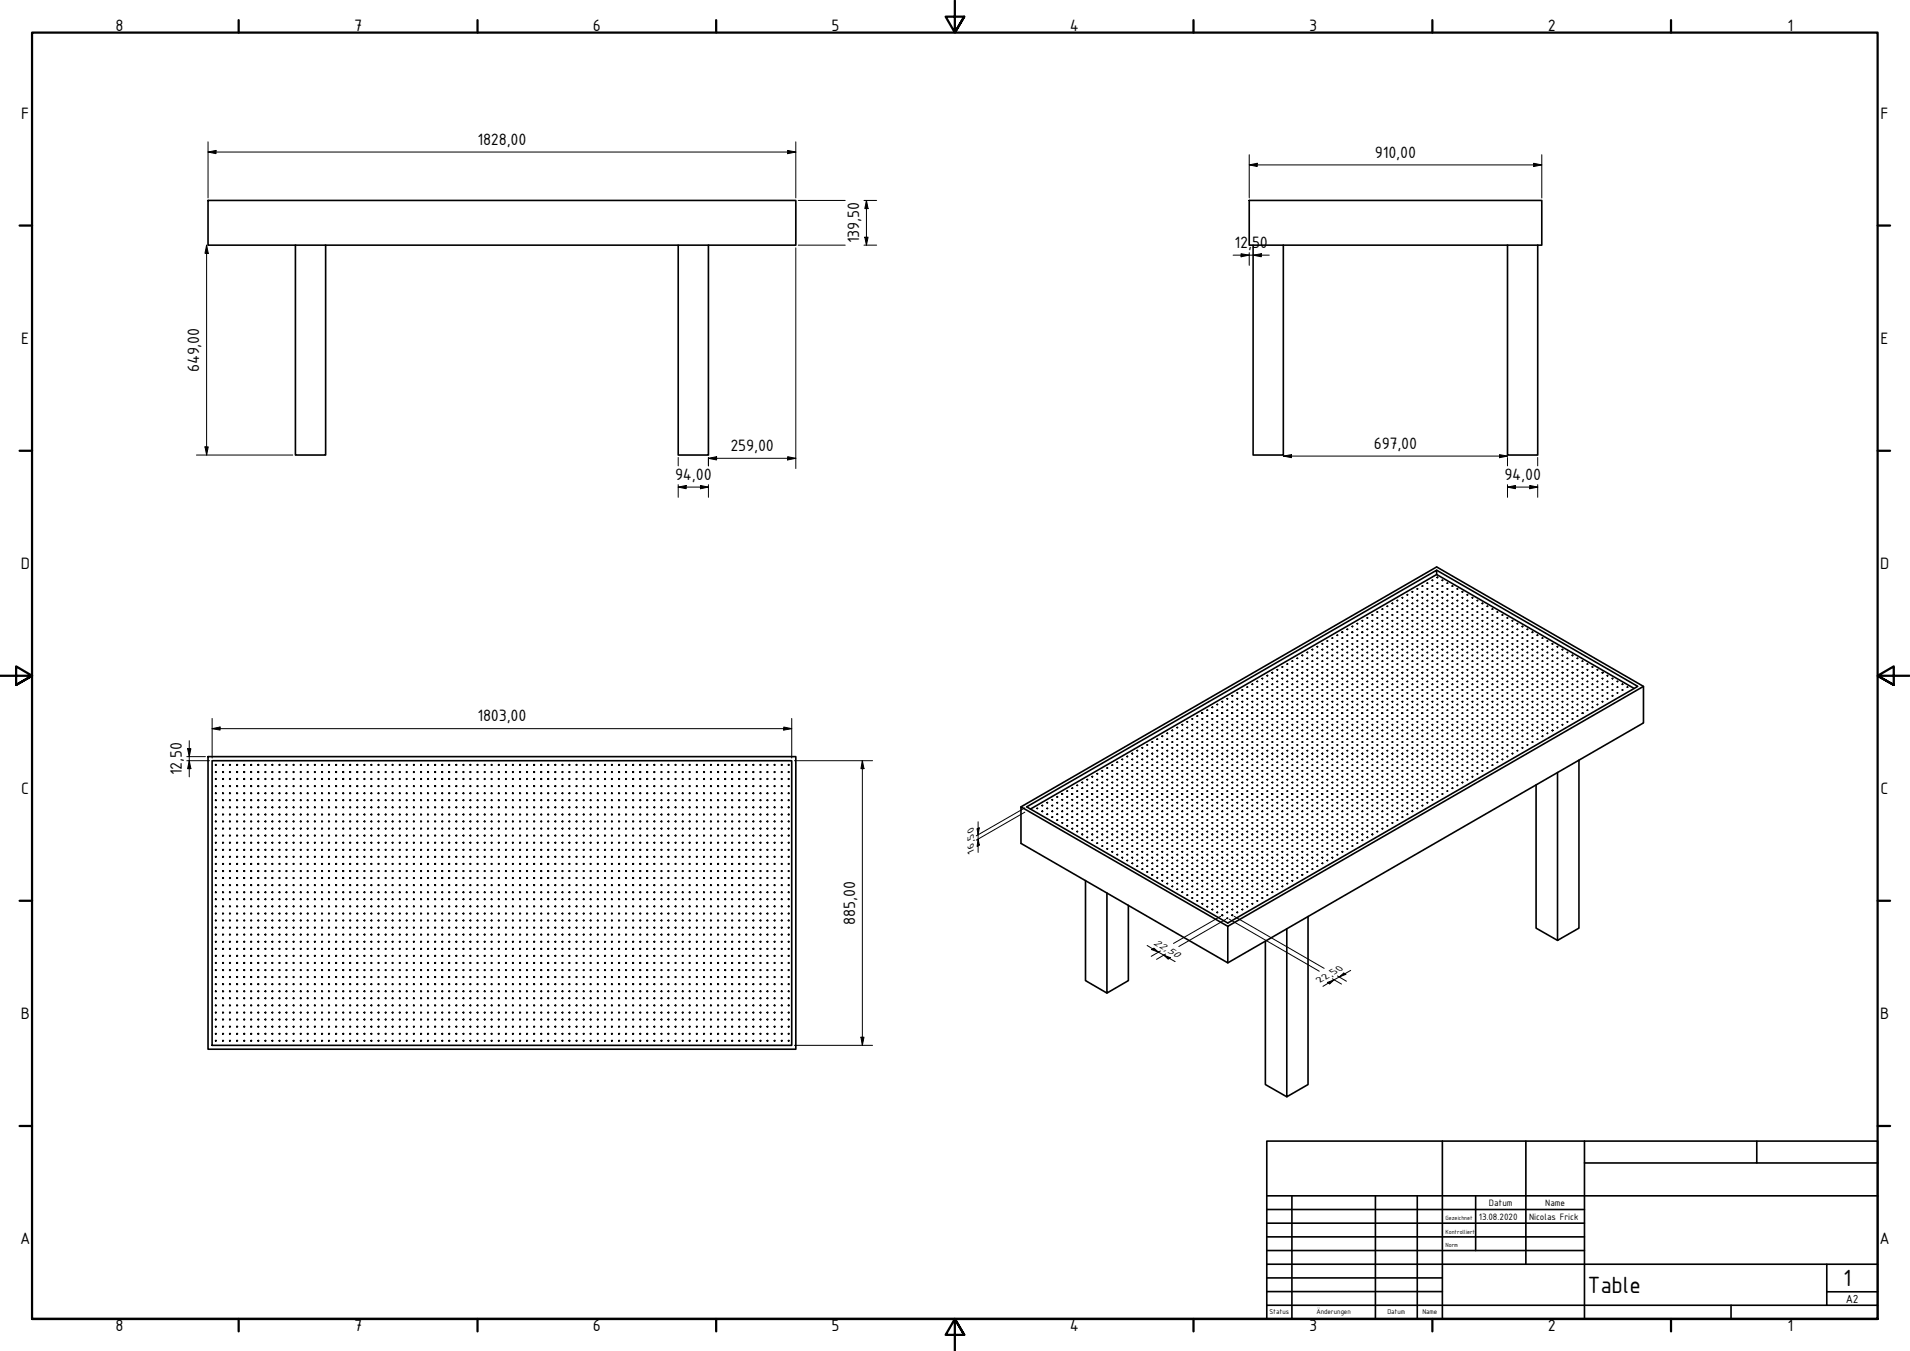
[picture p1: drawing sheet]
<svg xmlns="http://www.w3.org/2000/svg" width="594mm" height="420mm" viewBox="0 0 594 420" stroke-linecap="round" stroke-linejoin="round" font-family="sans-serif">
<defs><g id="words">
<g font-size="7.9">
<text x="573.3" y="400">1</text>
<text x="493.8" y="402.1">Table</text>
</g>
<g font-size="5.5">
<text x="35.9" y="9.8">8</text>
<text x="110.2" y="9.8">7</text>
<text x="184.4" y="9.8">6</text>
<text x="258.6" y="9.8">5</text>
<text x="332.7" y="9.8">4</text>
<text x="407.2" y="9.8">3</text>
<text x="481.4" y="9.8">2</text>
<text x="556" y="9.8">1</text>
<text x="6.6" y="36.9">F</text>
<text x="584.9" y="36.9">F</text>
<text x="148.5" y="45">1828,00</text>
<text x="427.7" y="49">910,00</text>
<text x="267.2" y="75.7" transform="rotate(-90 267.2 75.7)">139,50</text>
<text x="384" y="77.1">12,50</text>
<text x="6.6" y="106.9">E</text>
<text x="584.9" y="106.9">E</text>
<text x="62" y="115.8" transform="rotate(-90 62 115.8)">649,00</text>
<text x="227.2" y="140.3">259,00</text>
<text x="427.3" y="139.6">697,00</text>
<text x="210" y="149.2">94,00</text>
<text x="467.9" y="149.2">94,00</text>
<text x="6.5" y="176.9">D</text>
<text x="584.8" y="176.9">D</text>
<text x="148.5" y="224.3">1803,00</text>
<text x="56.6" y="241.1" transform="rotate(-90 56.6 241.1)">12,50</text>
<text x="6.6" y="246.9">C</text>
<text x="584.9" y="246.9">C</text>
<text x="265.9" y="287.6" transform="rotate(-90 265.9 287.6)">885,00</text>
<text x="6.5" y="316.9">B</text>
<text x="584.8" y="316.9">B</text>
<text x="6.3" y="386.9">A</text>
<text x="584.6" y="386.9">A</text>
<text x="35.9" y="414.1">8</text>
<text x="110.2" y="414.1">7</text>
<text x="184.4" y="414.1">6</text>
<text x="258.6" y="414.1">5</text>
<text x="332.7" y="414.1">4</text>
<text x="407.2" y="414.1">3</text>
<text x="481.4" y="414.1">2</text>
<text x="556" y="414.1">1</text>
</g>
<text font-size="3.9" x="574.1" y="405.1">A2</text>
<text font-size="3.4" x="358.6" y="293.5" transform="rotate(30 358.6 293.5)">22,50</text>
<g font-size="3.3">
<text x="302.9" y="265.3" transform="rotate(-90 302.9 265.3)">16,50</text>
<text x="410.5" y="305.8" transform="rotate(-30 410.5 305.8)">22,50</text>
</g>
<g font-size="3.1">
<text x="463.1" y="375.1">Datum</text>
<text x="480.6" y="375.1">Name</text>
<text x="460" y="379.4">13.08.2020</text>
<text x="475.6" y="379.4">Nicolas Frick</text>
</g>
<g font-size="2.3">
<text x="394.8" y="408.8">Status</text>
<text x="409.4" y="408.8">Änderungen</text>
<text x="431.5" y="408.8">Datum</text>
<text x="442.4" y="408.8">Name</text>
</g>
<g font-size="2">
<text x="449.6" y="379.4">Gezeichnet</text>
<text x="449.6" y="383.6">Kontrolliert</text>
<text x="449.6" y="387.9">Norm</text>
</g>
</g></defs>
<!-- layer: Sichtbar (ISO) -->
<g fill="none" stroke="#000" stroke-width=".51">
<path d="M64.7 62.3h182.8v13.9h-182.8zM91.9 76.2v65.3h9.4v-65.3M210.9 76.2v65.3h9.4v-65.3M388.6 62.3h91v13.9h-91zM389.8 76.2v65.3h9.4v-65.3M468.9 76.2v65.3h9.4v-65.3M446.8 177.3l62.6 36.2-127.5 73.6-62.6-36.2 127.5-73.6v1.4M447 179.6h.1M412.8 199.4h.1M414.3 198.4h.2zM415.9 197.6h.1M415.9 199.4h.1"/>
<path d="M417.4 198.4h.2zM417.4 196.6h.2zM419 195.7h.1M419 199.4h.1M419 197.6h.1M420.6 198.4h.2zM420.6 196.6h.1M420.6 194.9h.1M422.1 194h.1M422.1 199.4h.1M422.1 195.7h.1M422.1 197.6h.1"/>
<path d="M423.7 194.9l.2-.1zM423.7 198.4h.2zM423.7 196.6h.2zM423.7 193h.2zM425.3 192.2h.1M425.3 195.7h.1M425.3 199.4h.1M425.3 197.6h.1M425.3 194h.1M426.8 193h.2zM426.8 198.4h.2zM426.8 196.6h.1"/>
<path d="M426.8 194.9h.1M426.8 191.3h.1M428.4 190.4h.1M428.4 194h.1M428.4 199.4h.1M428.4 195.7h.1M428.4 192.2h.1M428.4 197.6h.1M429.9 191.2h.2zM429.9 194.9l.2-.1zM429.9 198.4h.2zM429.9 196.6h.2z"/>
<path d="M429.9 193h.2zM429.9 189.5l.2-.1zM431.5 188.6h.1M431.5 192.2h.1M431.5 195.7h.1M431.5 199.4h.1M431.5 197.6h.1M431.5 194h.1M431.5 190.4h.1M433 193h.2zM433 198.4h.2zM433.1 189.5h.1"/>
<path d="M433.1 196.6h.1M433.1 194.9h.1M433.1 191.3h.1M433.1 187.7h.1M434.6 186.8h.1M434.6 190.4h.1M434.6 194h.1M434.6 199.4h.1M434.6 195.7h.1M434.6 192.2h.1M434.6 188.6h.1M434.6 197.6h.1"/>
<path d="M436.1 187.7l.2-.1zM436.1 191.2h.2zM436.1 194.9l.2-.1zM436.1 198.4h.2zM436.1 196.6h.2zM436.1 193h.2zM436.1 189.5l.2-.1zM436.1 185.8h.2zM437.7 185h.1M437.7 188.6h.1M437.7 192.2h.1M437.7 195.7h.1"/>
<path d="M437.7 199.4h.1M437.7 197.6h.1M437.7 194h.1M437.7 190.4h.1M437.7 186.8h.1M439.2 185.8h.2zM439.2 193h.2zM439.2 198.4h.2zM439.3 189.5h.1M439.3 196.6h.1M439.3 194.9h.1M439.3 191.3h.1"/>
<path d="M439.3 187.7h.1M439.3 184.1h.1M440.8 183.2h.1M440.8 186.8h.1M440.8 190.4h.1M440.8 194h.1M440.8 199.4h.1M440.8 195.7h.1M440.8 192.2h.1M440.8 188.6h.1M440.8 197.6h.1M440.8 185h.1"/>
<path d="M442.3 184.1h.2zM442.3 187.7l.2-.1zM442.3 191.2h.2zM442.3 194.9l.2-.1zM442.3 198.4h.2zM442.3 196.6h.2zM442.3 193h.2zM442.3 189.5l.2-.1zM442.3 185.8h.2zM442.3 182.3l.2-.1zM443.9 181.4h.1M443.9 185h.1"/>
<path d="M443.9 188.6h.1M443.9 192.2h.1M443.9 195.7h.1M443.9 199.4h.1M443.9 197.6h.1M443.9 194h.1M443.9 190.4h.1M443.9 186.8h.1M443.9 183.2h.1M445.5 182.2l.1 .1zM445.5 185.8h.1zM445.5 189.4l.1 .1z"/>
<path d="M445.5 193h.1zM445.5 196.6h.1zM445.5 198.4h.1zM445.5 194.8l.1 .1zM445.5 191.2h.1zM445.5 187.6l.1 .1zM445.5 184l.1 .1zM445.5 180.4h.1zM447 183.2h.1M447 186.8h.1M447 190.4h.1M447 194h.1"/>
<path d="M447 197.6h.1M447 199.4h.1M447 195.7h.1M447 192.2h.1M447 188.6h.1M447 185h.1M447 181.4h.1M448.6 180.4h.2zM448.6 184l.2 .1zM448.6 187.6l.2 .1zM448.6 194.8l.2 .1zM448.6 198.4h.2z"/>
<path d="M448.6 193h.2zM448.6 189.4l.2 .1zM448.6 185.8h.2zM448.6 182.2l.2 .1zM448.6 191.3h.1M448.6 196.6h.1M450.2 181.4h.1M450.2 188.6h.1M450.2 192.2h.1M450.2 195.7h.1M450.2 199.4h.1M450.2 194h.1"/>
<path d="M450.2 190.4h.1M450.2 186.8h.1M450.2 183.2h.1M450.2 185h.1M450.2 197.6h.1M451.7 182.2l.2 .1zM451.7 185.8h.2zM451.7 189.4l.2 .1zM451.7 193h.2zM451.7 196.6h.2zM451.7 198.4h.2zM451.7 194.8l.2 .1z"/>
<path d="M451.7 191.2h.2zM451.7 187.6l.2 .1zM451.7 184l.2 .1zM453.3 183.2h.1M453.3 186.8h.1M453.3 190.4h.1M453.3 194h.1M453.3 197.6h.1M453.3 199.4h.1M453.3 195.7h.1M453.3 192.2h.1M453.3 188.6h.1"/>
<path d="M453.3 185h.1M454.8 184l.2 .1zM454.8 187.6l.2 .1zM454.8 194.8l.2 .1zM454.8 198.4h.2zM454.8 193h.2zM454.8 189.4l.2 .1zM454.8 185.8h.2zM454.9 191.3h.1M454.9 196.6h.1M456.4 188.6h.1M456.4 192.2h.1"/>
<path d="M456.4 195.7h.1M456.4 199.4h.1M456.4 194h.1M456.4 190.4h.1M456.4 186.8h.1M456.4 185h.1M456.4 197.6h.1M457.9 185.8h.2zM457.9 189.4l.2 .1zM457.9 193h.2zM457.9 196.6h.2zM457.9 198.4h.2z"/>
<path d="M457.9 194.8l.2 .1zM457.9 191.2h.2zM457.9 187.6l.2 .1zM459.5 186.8h.1M459.5 190.4h.1M459.5 194h.1M459.5 197.6h.1M459.5 199.4h.1M459.5 195.7h.1M459.5 192.2h.1M459.5 188.6h.1M461 187.6l.2 .1z"/>
<path d="M461 194.8l.2 .1zM461 198.4h.2zM461 193h.2zM461 189.4l.2 .1zM461.1 191.3h.1M461.1 196.6h.1M462.6 188.6h.1M462.6 192.2h.1M462.6 195.7h.1M462.6 199.4h.1M462.6 194h.1M462.6 190.4h.1"/>
<path d="M462.6 197.6h.1M464.1 189.4l.2 .1zM464.1 193h.2zM464.1 196.6h.2zM464.1 198.4h.2zM464.1 194.8l.2 .1zM464.1 191.2h.2zM465.7 190.4h.1M465.7 194h.1M465.7 197.6h.1M465.7 199.4h.1M465.7 195.7h.1"/>
<path d="M465.7 192.2h.1M467.2 191.2h.2zM467.2 194.8l.2 .1zM467.2 198.4h.2zM467.2 196.6h.2zM467.2 193h.2zM468.8 192.2h.1M468.8 195.7h.1M468.8 199.4h.1M468.8 197.6h.1M468.8 194h.1M470.3 193h.2z"/>
<path d="M470.3 198.4h.2zM470.3 194.8l.2 .1zM470.4 196.6h.1M471.9 194h.1M471.9 199.4h.1M471.9 195.7h.1M471.9 197.6h.1M473.5 194.8l.1 .1zM473.5 198.4h.1zM473.5 196.6h.1zM475 195.7h.1M475 199.4h.1"/>
<path d="M475 197.6h.1M476.6 198.4h.2zM476.6 196.6h.1M478.2 199.4h.1M478.2 197.6h.1M479.7 198.4h.2zM481.3 199.4h.1M377.1 220h.1M378.6 219.1h.1M380.1 218.2h.2zM381.7 217.3h.1M381.7 219.1h.1"/>
<path d="M383.2 218.2h.2zM383.3 220h.1M383.3 216.5h.1M384.8 219.1h.1M384.8 217.3h.1M384.8 215.5h.1M386.3 216.4h.2zM386.3 218.2h.2zM386.3 214.6l.2-.1zM387.9 213.7h.1M387.9 217.3h.1M387.9 219.1h.1"/>
<path d="M387.9 215.5h.1M389.4 214.6l.2-.1zM389.4 218.2h.2zM389.4 216.4h.2zM389.4 212.8h.2zM391 211.9h.1M391 215.5h.1M391 219.1h.1M391 217.3h.1M391 213.7h.1M392.6 218.2h.1zM392.6 211h.1z"/>
<path d="M392.6 212.8h.1M392.6 216.5h.1M392.6 220h.1M392.6 214.6h.1M394.1 213.7h.1M394.1 217.3h.1M394.1 219.1h.1M394.1 211.9h.1M394.1 210.2h.1M394.1 215.5h.1M395.7 211h.2zM395.7 214.6l.2-.1z"/>
<path d="M395.7 218.2h.2zM395.7 216.4h.2zM395.7 212.8h.2zM395.7 209.2h.2zM397.3 208.3h.1M397.3 211.9h.1M397.3 215.5h.1M397.3 219.1h.1M397.3 217.3h.1M397.3 213.7h.1M397.3 210.2h.1M398.8 218.2h.2z"/>
<path d="M398.8 211h.2zM398.8 209.2h.1M398.8 212.8h.1M398.8 216.5h.1M398.8 220h.1M398.8 214.6h.1M398.8 207.4h.1M400.4 206.5h.1M400.4 213.7h.1M400.4 217.3h.1M400.4 219.1h.1M400.4 211.9h.1"/>
<path d="M400.4 208.3h.1M400.4 210.2h.1M400.4 215.5h.1M401.9 207.4h.2zM401.9 211h.2zM401.9 214.6l.2-.1zM401.9 218.2h.2zM401.9 216.4h.2zM401.9 212.8h.2zM401.9 209.2h.2zM401.9 205.6l.2 .1zM403.5 204.8h.1"/>
<path d="M403.5 208.3h.1M403.5 211.9h.1M403.5 215.5h.1M403.5 219.1h.1M403.5 217.3h.1M403.5 213.7h.1M403.5 210.2h.1M403.5 206.5h.1M405 205.6l.2 .1zM405 218.2h.2zM405 211h.2zM405.1 209.2h.1"/>
<path d="M405.1 212.8h.1M405.1 216.5h.1M405.1 220h.1M405.1 214.6h.1M405.1 207.4h.1M405.1 203.9h.1M406.6 206.5h.1M406.6 213.7h.1M406.6 217.3h.1M406.6 219.1h.1M406.6 211.9h.1M406.6 208.3h.1"/>
<path d="M406.6 204.8h.1M406.6 202.9h.1M406.6 210.2h.1M406.6 215.5h.1M408.1 203.8h.2zM408.1 207.4h.2zM408.1 211h.2zM408.1 214.6l.2-.1zM408.1 218.2h.2zM408.1 216.4h.2zM408.1 212.8h.2zM408.1 209.2h.2z"/>
<path d="M408.1 205.6l.2 .1zM408.1 202h.2zM409.7 201.1h.1M409.7 204.8h.1M409.7 208.3h.1M409.7 211.9h.1M409.7 215.5h.1M409.7 219.1h.1M409.7 217.3h.1M409.7 213.7h.1M409.7 210.2h.1M409.7 206.5h.1"/>
<path d="M409.7 202.9h.1M411.2 205.6l.2 .1zM411.2 218.2h.2zM411.2 211h.2zM411.3 202h.1M411.3 209.2h.1M411.3 212.8h.1M411.3 216.5h.1M411.3 220h.1M411.3 214.6h.1M411.3 207.4h.1M411.3 203.9h.1"/>
<path d="M411.3 200.3h.1M412.8 206.5h.1M412.8 213.7h.1M412.8 217.3h.1M412.8 219.1h.1M412.8 211.9h.1M412.8 208.3h.1M412.8 204.8h.1M412.8 201.1h.1M412.8 202.9h.1M412.8 210.2h.1M412.8 215.5h.1"/>
<path d="M414.3 200.3l.2-.1zM414.3 203.8h.2zM414.3 207.4h.2zM414.3 211h.2zM414.3 214.6l.2-.1zM414.3 218.2h.2zM414.3 216.4h.2zM414.3 212.8h.2zM414.3 209.2h.2zM414.3 205.6l.2 .1zM414.3 202h.2zM415.9 201.1h.1"/>
<path d="M415.9 204.8h.1M415.9 208.3h.1M415.9 211.9h.1M415.9 215.5h.1M415.9 219.1h.1M415.9 217.3h.1M415.9 213.7h.1M415.9 210.2h.1M415.9 206.5h.1M415.9 202.9h.1M417.4 202h.2zM417.4 205.6l.2 .1z"/>
<path d="M417.4 209.2h.2zM417.4 212.8h.2zM417.4 216.4h.2zM417.4 218.2h.2zM417.4 214.6l.2-.1zM417.4 211h.2zM417.4 207.4h.2zM417.4 203.8h.2zM417.4 200.3l.2-.1zM419 202.9h.1M419 206.5h.1M419 210.2h.1"/>
<path d="M419 213.7h.1M419 217.3h.1M419 219.1h.1M419 215.5h.1M419 211.9h.1M419 208.3h.1M419 204.8h.1M419 201.1h.1M420.6 211h.2zM420.6 218.2h.2zM420.6 205.6l.2 .1zM420.6 200.3h.1"/>
<path d="M420.6 203.9h.1M420.6 207.4h.1M420.6 214.6h.1M420.6 220h.1M420.6 216.5h.1M420.6 212.8h.1M420.6 209.2h.1M420.6 202h.1M422.1 201.1h.1M422.1 204.8h.1M422.1 208.3h.1M422.1 211.9h.1"/>
<path d="M422.1 219.1h.1M422.1 217.3h.1M422.1 213.7h.1M422.1 206.5h.1M422.1 215.5h.1M422.1 210.2h.1M422.1 202.9h.1M423.7 202h.2zM423.7 205.6l.2 .1zM423.7 209.2h.2zM423.7 212.8h.2zM423.7 216.4h.2z"/>
<path d="M423.7 218.2h.2zM423.7 214.6l.2-.1zM423.7 211h.2zM423.7 207.4h.2zM423.7 203.8h.2zM423.7 200.3l.2-.1zM425.3 202.9h.1M425.3 206.5h.1M425.3 210.2h.1M425.3 213.7h.1M425.3 217.3h.1M425.3 219.1h.1"/>
<path d="M425.3 215.5h.1M425.3 211.9h.1M425.3 208.3h.1M425.3 204.8h.1M425.3 201.1h.1M426.8 211h.2zM426.8 218.2h.2zM426.8 205.6l.2 .1zM426.8 200.3h.1M426.8 203.9h.1M426.8 207.4h.1M426.8 214.6h.1"/>
<path d="M426.8 220h.1M426.8 216.5h.1M426.8 212.8h.1M426.8 209.2h.1M426.8 202h.1M428.4 201.1h.1M428.4 204.8h.1M428.4 208.3h.1M428.4 211.9h.1M428.4 219.1h.1M428.4 217.3h.1M428.4 213.7h.1"/>
<path d="M428.4 206.5h.1M428.4 215.5h.1M428.4 210.2h.1M428.4 202.9h.1M429.9 202h.2zM429.9 205.6l.2 .1zM429.9 209.2h.2zM429.9 212.8h.2zM429.9 216.4h.2zM429.9 218.2h.2zM429.9 214.6l.2-.1zM429.9 211h.2z"/>
<path d="M429.9 207.4h.2zM429.9 203.8h.2zM429.9 200.3l.2-.1zM431.5 202.9h.1M431.5 206.5h.1M431.5 210.2h.1M431.5 213.7h.1M431.5 217.3h.1M431.5 219.1h.1M431.5 215.5h.1M431.5 211.9h.1M431.5 208.3h.1"/>
<path d="M431.5 204.8h.1M431.5 201.1h.1M433 211h.2zM433 218.2h.2zM433 205.6l.2 .1zM433.1 200.3h.1M433.1 203.9h.1M433.1 207.4h.1M433.1 214.6h.1M433.1 220h.1M433.1 216.5h.1M433.1 212.8h.1"/>
<path d="M433.1 209.2h.1M433.1 202h.1M434.6 201.1h.1M434.6 204.8h.1M434.6 208.3h.1M434.6 211.9h.1M434.6 219.1h.1M434.6 217.3h.1M434.6 213.7h.1M434.6 206.5h.1M434.6 215.5h.1M434.6 210.2h.1"/>
<path d="M434.6 202.9h.1M436.1 202h.2zM436.1 205.6l.2 .1zM436.1 209.2h.2zM436.1 212.8h.2zM436.1 216.4h.2zM436.1 218.2h.2zM436.1 214.6l.2-.1zM436.1 211h.2zM436.1 207.4h.2zM436.1 203.8h.2zM436.1 200.3l.2-.1z"/>
<path d="M437.7 202.9h.1M437.7 206.5h.1M437.7 210.2h.1M437.7 213.7h.1M437.7 217.3h.1M437.7 219.1h.1M437.7 215.5h.1M437.7 211.9h.1M437.7 208.3h.1M437.7 204.8h.1M437.7 201.1h.1M439.2 211h.2z"/>
<path d="M439.2 218.2h.2zM439.2 205.6l.2 .1zM439.3 200.3h.1M439.3 203.9h.1M439.3 207.4h.1M439.3 214.6h.1M439.3 220h.1M439.3 216.5h.1M439.3 212.8h.1M439.3 209.2h.1M439.3 202h.1M440.8 201.1h.1"/>
<path d="M440.8 204.8h.1M440.8 208.3h.1M440.8 211.9h.1M440.8 219.1h.1M440.8 217.3h.1M440.8 213.7h.1M440.8 206.5h.1M440.8 215.5h.1M440.8 210.2h.1M440.8 202.9h.1M442.3 202h.2zM442.3 205.6l.2 .1z"/>
<path d="M442.3 209.2h.2zM442.3 212.8h.2zM442.3 216.4h.2zM442.3 218.2h.2zM442.3 214.6l.2-.1zM442.3 211h.2zM442.3 207.4h.2zM442.3 203.8h.2zM442.3 200.3l.2-.1zM443.9 202.9h.1M443.9 206.5h.1M443.9 210.2h.1"/>
<path d="M443.9 213.7h.1M443.9 217.3h.1M443.9 219.1h.1M443.9 215.5h.1M443.9 211.9h.1M443.9 208.3h.1M443.9 204.8h.1M443.9 201.1h.1M445.5 200.2l.1 .1zM445.5 203.8h.1zM445.5 207.4h.1zM445.5 211h.1z"/>
<path d="M445.5 214.5l.1 .1zM445.5 218.2h.1zM445.5 219.9l.1 .1zM445.5 216.4h.1zM445.5 212.8h.1zM445.5 209.2h.1zM445.5 205.6l.1 .1zM445.5 202h.1zM447 201.1h.1M447 204.8h.1M447 208.3h.1M447 211.9h.1"/>
<path d="M447 215.5h.1M447 219.1h.1M447 217.3h.1M447 213.7h.1M447 210.2h.1M447 206.5h.1M447 202.9h.1M448.6 202h.2zM448.6 205.6l.2 .1zM448.6 212.8h.2zM448.6 219.9l.2 .1zM448.6 218.2h.2z"/>
<path d="M448.6 214.5l.2 .1zM448.6 211h.2zM448.6 207.4h.2zM448.6 200.2l.2 .1zM448.6 209.2h.1M448.6 216.5h.1M448.6 203.9h.1M450.2 206.5h.1M450.2 213.7h.1M450.2 217.3h.1M450.2 219.1h.1M450.2 211.9h.1"/>
<path d="M450.2 208.3h.1M450.2 204.8h.1M450.2 201.1h.1M450.2 202.9h.1M450.2 210.2h.1M450.2 215.5h.1M451.7 200.2l.2 .1zM451.7 203.8h.2zM451.7 207.4h.2zM451.7 211h.2zM451.7 214.5l.2 .1zM451.7 218.2h.2z"/>
<path d="M451.7 219.9l.2 .1zM451.7 216.4h.2zM451.7 212.8h.2zM451.7 209.2h.2zM451.7 205.6l.2 .1zM451.7 202h.2zM453.3 201.1h.1M453.3 204.8h.1M453.3 208.3h.1M453.3 211.9h.1M453.3 215.5h.1M453.3 219.1h.1"/>
<path d="M453.3 217.3h.1M453.3 213.7h.1M453.3 210.2h.1M453.3 206.5h.1M453.3 202.9h.1M454.8 202h.2zM454.8 205.6l.2 .1zM454.8 212.8h.2zM454.8 219.9l.2 .1zM454.8 218.2h.2zM454.8 214.5l.2 .1zM454.8 211h.2z"/>
<path d="M454.8 207.4h.2zM454.8 200.2l.2 .1zM454.9 209.2h.1M454.9 216.5h.1M454.9 203.9h.1M456.4 206.5h.1M456.4 213.7h.1M456.4 217.3h.1M456.4 219.1h.1M456.4 211.9h.1M456.4 208.3h.1M456.4 204.8h.1"/>
<path d="M456.4 201.1h.1M456.4 202.9h.1M456.4 210.2h.1M456.4 215.5h.1M457.9 200.2l.2 .1zM457.9 203.8h.2zM457.9 207.4h.2zM457.9 211h.2zM457.9 214.5l.2 .1zM457.9 218.2h.2zM457.9 219.9l.2 .1zM457.9 216.4h.2z"/>
<path d="M457.9 212.8h.2zM457.9 209.2h.2zM457.9 205.6l.2 .1zM457.9 202h.2zM459.5 201.1h.1M459.5 204.8h.1M459.5 208.3h.1M459.5 211.9h.1M459.5 215.5h.1M459.5 219.1h.1M459.5 217.3h.1M459.5 213.7h.1"/>
<path d="M459.5 210.2h.1M459.5 206.5h.1M459.5 202.9h.1M461 202h.2zM461 205.6l.2 .1zM461 212.8h.2zM461 219.9l.2 .1zM461 218.2h.2zM461 214.5l.2 .1zM461 211h.2zM461 207.4h.2zM461 200.2l.2 .1z"/>
<path d="M461.1 209.2h.1M461.1 216.5h.1M461.1 203.9h.1M462.6 206.5h.1M462.6 213.7h.1M462.6 217.3h.1M462.6 219.1h.1M462.6 211.9h.1M462.6 208.3h.1M462.6 204.8h.1M462.6 201.1h.1M462.6 202.9h.1"/>
<path d="M462.6 210.2h.1M462.6 215.5h.1M464.1 200.2l.2 .1zM464.1 203.8h.2zM464.1 207.4h.2zM464.1 211h.2zM464.1 214.5l.2 .1zM464.1 218.2h.2zM464.1 219.9l.2 .1zM464.1 216.4h.2zM464.1 212.8h.2zM464.1 209.2h.2z"/>
<path d="M464.1 205.6l.2 .1zM464.1 202h.2zM465.7 201.1h.1M465.7 204.8h.1M465.7 208.3h.1M465.7 211.9h.1M465.7 215.5h.1M465.7 219.1h.1M465.7 217.3h.1M465.7 213.7h.1M465.7 210.2h.1M465.7 206.5h.1"/>
<path d="M465.7 202.9h.1M467.2 202h.2zM467.2 205.6l.2 .1zM467.2 209.2h.2zM467.2 212.8h.2zM467.2 216.4h.2zM467.2 219.9l.2 .1zM467.2 218.2h.2zM467.2 214.5l.2 .1zM467.2 211h.2zM467.2 207.4h.2zM467.2 203.8h.2z"/>
<path d="M467.2 200.2l.2 .1zM468.8 202.9h.1M468.8 206.5h.1M468.8 210.2h.1M468.8 213.7h.1M468.8 217.3h.1M468.8 219.1h.1M468.8 215.5h.1M468.8 211.9h.1M468.8 208.3h.1M468.8 204.8h.1M468.8 201.1h.1"/>
<path d="M470.3 200.2l.2 .1zM470.3 207.4h.2zM470.3 211h.2zM470.3 214.5l.2 .1zM470.3 218.2h.2zM470.3 219.9l.2 .1zM470.3 212.8h.2zM470.3 205.6l.2 .1zM470.3 202h.2zM470.4 203.9h.1M470.4 216.5h.1M470.4 209.2h.1"/>
<path d="M471.9 201.1h.1M471.9 204.8h.1M471.9 208.3h.1M471.9 211.9h.1M471.9 219.1h.1M471.9 217.3h.1M471.9 213.7h.1M471.9 206.5h.1M471.9 215.5h.1M471.9 210.2h.1M471.9 202.9h.1M473.5 202h.1z"/>
<path d="M473.5 205.6l.1 .1zM473.5 209.2h.1zM473.5 212.8h.1zM473.5 216.4h.1zM473.5 219.9l.1 .1zM473.5 218.2h.1zM473.5 214.5l.1 .1zM473.5 211h.1zM473.5 207.4h.1zM473.5 203.8h.1zM473.5 200.2l.1 .1zM475 202.9h.1"/>
<path d="M475 206.5h.1M475 210.2h.1M475 213.7h.1M475 217.3h.1M475 219.1h.1M475 215.5h.1M475 211.9h.1M475 208.3h.1M475 204.8h.1M475 201.1h.1M476.6 200.2l.2 .1zM476.6 207.4h.2z"/>
<path d="M476.6 211h.2zM476.6 214.5l.2 .1zM476.6 218.2h.2zM476.6 219.9l.2 .1zM476.6 212.8h.2zM476.6 205.6l.2 .1zM476.6 202h.2zM476.6 203.9h.1M476.6 216.5h.1M476.6 209.2h.1M478.2 201.1h.1M478.2 204.8h.1"/>
<path d="M478.2 208.3h.1M478.2 211.9h.1M478.2 219.1h.1M478.2 217.3h.1M478.2 213.7h.1M478.2 206.5h.1M478.2 215.5h.1M478.2 210.2h.1M478.2 202.9h.1M479.7 202h.2zM479.7 205.6l.2 .1zM479.7 209.2h.2z"/>
<path d="M479.7 212.8h.2zM479.7 216.4h.2zM479.7 219.9l.2 .1zM479.7 218.2h.2zM479.7 214.5l.2 .1zM479.7 211h.2zM479.7 207.4h.2zM479.7 203.8h.2zM479.7 200.2l.2 .1zM481.3 202.9h.1M481.3 206.5h.1M481.3 210.2h.1"/>
<path d="M481.3 213.7h.1M481.3 217.3h.1M481.3 219.1h.1M481.3 215.5h.1M481.3 211.9h.1M481.3 208.3h.1M481.3 204.8h.1M481.3 201.1h.1M482.8 200.2l.2 .1zM482.8 207.4h.2zM482.8 211h.2zM482.8 214.5l.2 .1z"/>
<path d="M482.8 218.2h.2zM482.8 219.9l.2 .1zM482.8 212.8h.2zM482.8 205.6l.2 .1zM482.8 202h.2zM482.9 203.9h.1M482.9 216.5h.1M482.9 209.2h.1M484.4 201.1h.1M484.4 204.8h.1M484.4 208.3h.1M484.4 211.9h.1"/>
<path d="M484.4 219.1h.1M484.4 217.3h.1M484.4 213.7h.1M484.4 206.5h.1M484.4 215.5h.1M484.4 210.2h.1M484.4 202.9h.1M485.9 202h.2zM485.9 205.6l.2 .1zM485.9 209.2h.2zM485.9 212.8h.2zM485.9 216.4h.2z"/>
<path d="M485.9 219.9l.2 .1zM485.9 218.2h.2zM485.9 214.5l.2 .1zM485.9 211h.2zM485.9 207.4h.2zM485.9 203.8h.2zM487.5 202.9h.1M487.5 206.5h.1M487.5 210.2h.1M487.5 213.7h.1M487.5 217.3h.1M487.5 219.1h.1"/>
<path d="M487.5 215.5h.1M487.5 211.9h.1M487.5 208.3h.1M487.5 204.8h.1M489 207.4h.2zM489 211h.2zM489 214.5l.2 .1zM489 218.2h.2zM489 219.9l.2 .1zM489 212.8h.2zM489 205.6l.2 .1zM489.1 203.9h.1"/>
<path d="M489.1 216.5h.1M489.1 209.2h.1M490.6 204.8h.1M490.6 208.3h.1M490.6 211.9h.1M490.6 219.1h.1M490.6 217.3h.1M490.6 213.7h.1M490.6 206.5h.1M490.6 215.5h.1M490.6 210.2h.1M492.1 205.6l.2 .1z"/>
<path d="M492.1 209.2h.2zM492.1 212.8h.2zM492.1 216.4h.2zM492.1 219.9l.2 .1zM492.1 218.2h.2zM492.1 214.5l.2 .1zM492.1 211h.2zM492.1 207.4h.2zM493.7 206.5h.1M493.7 210.2h.1M493.7 213.7h.1M493.7 217.3h.1"/>
<path d="M493.7 219.1h.1M493.7 215.5h.1M493.7 211.9h.1M493.7 208.3h.1M495.2 207.4h.2zM495.2 211h.2zM495.2 214.5l.2 .1zM495.2 218.2h.2zM495.2 219.9l.2 .1zM495.2 216.4h.2zM495.2 212.8h.2zM495.2 209.2h.2z"/>
<path d="M496.8 208.3h.1M496.8 211.9h.1M496.8 215.5h.1M496.8 219.1h.1M496.8 217.3h.1M496.8 213.7h.1M496.8 210.2h.1M498.3 212.8h.2zM498.3 218.2h.2zM498.3 214.5l.2 .1zM498.3 211h.2zM498.4 209.2h.1"/>
<path d="M498.4 216.5h.1M499.9 213.7h.1M499.9 217.3h.1M499.9 211.9h.1M499.9 210.2h.1M499.9 215.5h.1M501.5 211h.1zM501.5 214.5l.1 .1zM501.5 216.4h.1zM501.5 212.8h.1zM503 211.9h.1M503 215.5h.1"/>
<path d="M503 213.7h.1M504.6 212.8h.2zM504.6 214.5l.2 .1zM506.2 213.7h.1M508.3 214.1l-61.5-35.4-126.3 72.9M511.2 213.5l-129.3 74.6v11.3l-64.3-37.1v-11.4l64.3 37.2M64.7 235.3h182.8v91h-182.8zM66 236.6h180.3v88.5h-180.3zM342.8 239.8h.2zM344.4 238.9h.1M345.9 239.8h.2zM345.9 238l.2-.1z"/>
<path d="M347.5 237.1h.1M347.5 238.9h.1M349 238l.2-.1zM349 239.8h.2zM349 236.1h.2zM350.6 238.9h.1M350.6 237.1h.1M350.6 235.3h.1M352.1 236.1h.2zM352.1 239.8h.2zM352.1 238l.2-.1zM352.1 234.4h.2z"/>
<path d="M353.7 233.5h.1M353.7 237.1h.1M353.7 238.9h.1M353.7 235.3h.1M355.2 234.4h.2zM355.2 238l.2-.1zM355.2 239.8h.2zM355.2 236.1h.2zM355.3 232.6h.1M356.8 231.7h.1M356.8 238.9h.1M356.8 237.1h.1"/>
<path d="M356.8 233.5h.1M356.8 235.3h.1M358.3 236.1h.2zM358.3 239.8h.2zM358.3 238l.2-.1zM358.3 234.4h.2zM358.3 230.7l.2 .1zM358.4 232.6h.1M359.9 229.9h.1M359.9 233.5h.1M359.9 237.1h.1M359.9 238.9h.1"/>
<path d="M359.9 231.7h.1M359.9 235.3h.1M361.4 230.7l.2 .1zM361.4 236.1h.2zM361.5 234.4h.1M361.5 238h.1M361.5 239.8h.1M361.5 232.6h.1M361.5 229h.1M363 231.7h.1M363 238.9h.1M363 237.1h.1"/>
<path d="M363 233.5h.1M363 229.9h.1M363 228.1h.1M363 235.3h.1M364.6 229h.1zM364.6 236.1h.1zM364.6 239.8h.1zM364.6 238l.1-.1zM364.6 234.4h.1zM364.6 230.7l.1 .1zM364.6 227.2h.1zM364.6 232.6h.1"/>
<path d="M366.1 226.3h.1M366.1 229.9h.1M366.1 233.5h.1M366.1 237.1h.1M366.1 238.9h.1M366.1 235.3h.1M366.1 231.7h.1M366.1 228.1h.1M367.7 227.2h.2zM367.7 230.7l.2 .1zM367.7 234.4h.2zM367.7 238l.2-.1z"/>
<path d="M367.7 239.8h.2zM367.7 236.1h.2zM367.7 232.6l.2-.1zM367.7 229h.2zM367.7 225.4l.2-.1zM369.3 224.5h.1M369.3 228.1h.1M369.3 231.7h.1M369.3 235.3h.1M369.3 238.9h.1M369.3 237.1h.1M369.3 233.5h.1"/>
<path d="M369.3 229.9h.1M369.3 226.3h.1M370.8 236.1h.2zM370.8 230.7l.2 .1zM370.8 223.6h.2zM370.8 225.4h.1M370.8 229h.1M370.8 232.6h.1M370.8 239.8h.1M370.8 238h.1M370.8 234.4h.1M370.8 227.2h.1"/>
<path d="M372.4 226.3h.1M372.4 229.9h.1M372.4 233.5h.1M372.4 237.1h.1M372.4 238.9h.1M372.4 231.7h.1M372.4 224.5h.1M372.4 222.7h.1M372.4 235.3h.1M372.4 228.1h.1M373.9 223.6h.2zM373.9 227.2h.2z"/>
<path d="M373.9 230.7l.2 .1zM373.9 234.4h.2zM373.9 238l.2-.1zM373.9 239.8h.2zM373.9 236.1h.2zM373.9 232.6l.2-.1zM373.9 229h.2zM373.9 225.4l.2-.1zM373.9 221.8h.2zM375.5 220.9h.1M375.5 224.5h.1M375.5 228.1h.1"/>
<path d="M375.5 231.7h.1M375.5 235.3h.1M375.5 238.9h.1M375.5 237.1h.1M375.5 233.5h.1M375.5 229.9h.1M375.5 226.3h.1M375.5 222.7h.1M377 236.1h.2zM377 230.7l.2 .1zM377 223.6h.2zM377.1 221.8h.1"/>
<path d="M377.1 225.4h.1M377.1 229h.1M377.1 232.6h.1M377.1 239.8h.1M377.1 238h.1M377.1 234.4h.1M377.1 227.2h.1M378.6 226.3h.1M378.6 229.9h.1M378.6 233.5h.1M378.6 237.1h.1M378.6 238.9h.1"/>
<path d="M378.6 231.7h.1M378.6 224.5h.1M378.6 220.9h.1M378.6 222.7h.1M378.6 235.3h.1M378.6 228.1h.1M380.1 220l.2-.1zM380.1 223.6h.2zM380.1 227.2h.2zM380.1 230.7l.2 .1zM380.1 234.4h.2zM380.1 238l.2-.1z"/>
<path d="M380.1 239.8h.2zM380.1 236.1h.2zM380.1 232.6l.2-.1zM380.1 229h.2zM380.1 225.4l.2-.1zM380.1 221.8h.2zM381.7 220.9h.1M381.7 224.5h.1M381.7 228.1h.1M381.7 231.7h.1M381.7 235.3h.1M381.7 238.9h.1"/>
<path d="M381.7 237.1h.1M381.7 233.5h.1M381.7 229.9h.1M381.7 226.3h.1M381.7 222.7h.1M383.2 236.1h.2zM383.2 230.7l.2 .1zM383.2 223.6h.2zM383.3 221.8h.1M383.3 225.4h.1M383.3 229h.1M383.3 232.6h.1"/>
<path d="M383.3 239.8h.1M383.3 238h.1M383.3 234.4h.1M383.3 227.2h.1M384.8 226.3h.1M384.8 229.9h.1M384.8 233.5h.1M384.8 237.1h.1M384.8 238.9h.1M384.8 231.7h.1M384.8 224.5h.1M384.8 220.9h.1"/>
<path d="M384.8 222.7h.1M384.8 235.3h.1M384.8 228.1h.1M386.3 220l.2-.1zM386.3 223.6h.2zM386.3 227.2h.2zM386.3 230.7l.2 .1zM386.3 234.4h.2zM386.3 238l.2-.1zM386.3 239.8h.2zM386.3 236.1h.2zM386.3 232.6l.2-.1z"/>
<path d="M386.3 229h.2zM386.3 225.4l.2-.1zM386.3 221.8h.2zM387.9 220.9h.1M387.9 224.5h.1M387.9 228.1h.1M387.9 231.7h.1M387.9 235.3h.1M387.9 238.9h.1M387.9 237.1h.1M387.9 233.5h.1M387.9 229.9h.1"/>
<path d="M387.9 226.3h.1M387.9 222.7h.1M389.4 221.8h.2zM389.4 225.4l.2-.1zM389.4 229h.2zM389.4 232.6l.2-.1zM389.4 236.1h.2zM389.4 239.8h.2zM389.4 238l.2-.1zM389.4 234.4h.2zM389.4 230.7l.2 .1zM389.4 227.2h.2z"/>
<path d="M389.4 223.6h.2zM389.4 220l.2-.1zM391 222.7h.1M391 226.3h.1M391 229.9h.1M391 233.5h.1M391 237.1h.1M391 238.9h.1M391 235.3h.1M391 231.7h.1M391 228.1h.1M391 224.5h.1"/>
<path d="M391 220.9h.1M392.6 223.6h.1zM392.6 230.7l.1 .1zM392.6 236.1h.1zM392.6 227.2h.1M392.6 234.4h.1M392.6 238h.1M392.6 239.8h.1M392.6 232.6h.1M392.6 229h.1M392.6 225.4h.1M392.6 221.8h.1"/>
<path d="M394.1 220.9h.1M394.1 224.5h.1M394.1 231.7h.1M394.1 238.9h.1M394.1 237.1h.1M394.1 233.5h.1M394.1 229.9h.1M394.1 226.3h.1M394.1 228.1h.1M394.1 235.3h.1M394.1 222.7h.1M395.7 221.8h.2z"/>
<path d="M395.7 225.4l.2-.1zM395.7 229h.2zM395.7 232.6l.2-.1zM395.7 236.1h.2zM395.7 239.8h.2zM395.7 238l.2-.1zM395.7 234.4h.2zM395.7 230.7l.2 .1zM395.7 227.2h.2zM395.7 223.6h.2zM395.7 220l.2-.1zM397.3 222.7h.1"/>
<path d="M397.3 226.3h.1M397.3 229.9h.1M397.3 233.5h.1M397.3 237.1h.1M397.3 238.9h.1M397.3 235.3h.1M397.3 231.7h.1M397.3 228.1h.1M397.3 224.5h.1M397.3 220.9h.1M398.8 223.6h.2zM398.8 230.7l.2 .1z"/>
<path d="M398.8 236.1h.2zM398.8 227.2h.1M398.8 234.4h.1M398.8 238h.1M398.8 239.8h.1M398.8 232.6h.1M398.8 229h.1M398.8 225.4h.1M398.8 221.8h.1M400.4 220.9h.1M400.4 224.5h.1M400.4 231.7h.1"/>
<path d="M400.4 238.9h.1M400.4 237.1h.1M400.4 233.5h.1M400.4 229.9h.1M400.4 226.3h.1M400.4 228.1h.1M400.4 235.3h.1M400.4 222.7h.1M401.9 221.8h.2zM401.9 225.4l.2-.1zM401.9 229h.2zM401.9 232.6l.2-.1z"/>
<path d="M401.9 236.1h.2zM401.9 239.8h.2zM401.9 238l.2-.1zM401.9 234.4h.2zM401.9 230.7l.2 .1zM401.9 227.2h.2zM401.9 223.6h.2zM401.9 220l.2-.1zM403.5 222.7h.1M403.5 226.3h.1M403.5 229.9h.1M403.5 233.5h.1"/>
<path d="M403.5 237.1h.1M403.5 238.9h.1M403.5 235.3h.1M403.5 231.7h.1M403.5 228.1h.1M403.5 224.5h.1M403.5 220.9h.1M405 223.6h.2zM405 230.7l.2 .1zM405 236.1h.2zM405.1 227.2h.1M405.1 234.4h.1"/>
<path d="M405.1 238h.1M405.1 239.8h.1M405.1 232.6h.1M405.1 229h.1M405.1 225.4h.1M405.1 221.8h.1M406.6 220.9h.1M406.6 224.5h.1M406.6 231.7h.1M406.6 238.9h.1M406.6 237.1h.1M406.6 233.5h.1"/>
<path d="M406.6 229.9h.1M406.6 226.3h.1M406.6 228.1h.1M406.6 235.3h.1M406.6 222.7h.1M408.1 221.8h.2zM408.1 225.4l.2-.1zM408.1 229h.2zM408.1 236.1h.2zM408.1 239.8h.2zM408.1 238l.2-.1zM408.1 234.4h.2z"/>
<path d="M408.1 230.7l.2 .1zM408.1 227.2h.2zM408.1 223.6h.2zM408.1 220l.2-.1zM408.2 232.6h.1M409.7 222.7h.1M409.7 226.3h.1M409.7 229.9h.1M409.7 233.5h.1M409.7 237.1h.1M409.7 238.9h.1M409.7 235.3h.1"/>
<path d="M409.7 231.7h.1M409.7 228.1h.1M409.7 224.5h.1M409.7 220.9h.1M411.2 223.6h.2zM411.2 230.7l.2 .1zM411.2 236.1h.2zM411.3 227.2h.1M411.3 234.4h.1M411.3 238h.1M411.3 239.8h.1M411.3 232.6h.1"/>
<path d="M411.3 229h.1M411.3 225.4h.1M411.3 221.8h.1M412.8 220.9h.1M412.8 224.5h.1M412.8 231.7h.1M412.8 238.9h.1M412.8 237.1h.1M412.8 233.5h.1M412.8 229.9h.1M412.8 226.3h.1M412.8 228.1h.1"/>
<path d="M412.8 235.3h.1M412.8 222.7h.1M414.3 221.8h.2zM414.3 225.4l.2-.1zM414.3 229h.2zM414.3 232.6l.2-.1zM414.3 236.1h.2zM414.3 239.8h.2zM414.3 238l.2-.1zM414.3 234.4h.2zM414.3 230.7l.2 .1zM414.3 227.2h.2z"/>
<path d="M414.3 223.6h.2zM414.3 220l.2-.1zM415.9 222.7h.1M415.9 226.3h.1M415.9 229.9h.1M415.9 233.5h.1M415.9 237.1h.1M415.9 238.9h.1M415.9 235.3h.1M415.9 231.7h.1M415.9 228.1h.1M415.9 224.5h.1"/>
<path d="M415.9 220.9h.1M417.4 220l.2-.1zM417.4 223.6h.2zM417.4 227.2h.2zM417.4 230.7l.2 .1zM417.4 234.4h.2zM417.4 238l.2-.1zM417.4 239.8h.2zM417.4 236.1h.2zM417.4 232.6l.2-.1zM417.4 229h.2zM417.4 225.4l.2-.1z"/>
<path d="M417.4 221.8h.2zM419 220.9h.1M419 224.5h.1M419 228.1h.1M419 231.7h.1M419 235.3h.1M419 238.9h.1M419 237.1h.1M419 233.5h.1M419 229.9h.1M419 226.3h.1M419 222.7h.1"/>
<path d="M420.6 236.1h.2zM420.6 230.7l.2 .1zM420.6 223.6h.2zM420.6 221.8h.1M420.6 225.4h.1M420.6 229h.1M420.6 232.6h.1M420.6 239.8h.1M420.6 238h.1M420.6 234.4h.1M420.6 227.2h.1M422.1 226.3h.1"/>
<path d="M422.1 229.9h.1M422.1 233.5h.1M422.1 237.1h.1M422.1 238.9h.1M422.1 231.7h.1M422.1 224.5h.1M422.1 220.9h.1M422.1 222.7h.1M422.1 235.3h.1M422.1 228.1h.1M423.7 220l.2-.1zM423.7 223.6h.2z"/>
<path d="M423.7 227.2h.2zM423.7 230.7l.2 .1zM423.7 234.4h.2zM423.7 238l.2-.1zM423.7 239.8h.2zM423.7 236.1h.2zM423.7 229h.2zM423.7 225.4l.2-.1zM423.7 221.8h.2zM423.7 232.6h.1M425.3 220.9h.1M425.3 224.5h.1"/>
<path d="M425.3 228.1h.1M425.3 231.7h.1M425.3 235.3h.1M425.3 238.9h.1M425.3 237.1h.1M425.3 233.5h.1M425.3 229.9h.1M425.3 226.3h.1M425.3 222.7h.1M426.8 236.1h.2zM426.8 230.7l.2 .1zM426.8 223.6h.2z"/>
<path d="M426.8 221.8h.1M426.8 225.4h.1M426.8 229h.1M426.8 232.6h.1M426.8 239.8h.1M426.8 238h.1M426.8 234.4h.1M426.8 227.2h.1M428.4 226.3h.1M428.4 229.9h.1M428.4 233.5h.1M428.4 237.1h.1"/>
<path d="M428.4 238.9h.1M428.4 231.7h.1M428.4 224.5h.1M428.4 220.9h.1M428.4 222.7h.1M428.4 235.3h.1M428.4 228.1h.1M429.9 220l.2-.1zM429.9 223.6h.2zM429.9 227.2h.2zM429.9 230.7l.2 .1zM429.9 234.4h.2z"/>
<path d="M429.9 238l.2-.1zM429.9 239.8h.2zM429.9 236.1h.2zM429.9 232.6l.2-.1zM429.9 229h.2zM429.9 225.4l.2-.1zM429.9 221.8h.2zM431.5 220.9h.1M431.5 224.5h.1M431.5 228.1h.1M431.5 231.7h.1M431.5 235.3h.1"/>
<path d="M431.5 238.9h.1M431.5 237.1h.1M431.5 233.5h.1M431.5 229.9h.1M431.5 226.3h.1M431.5 222.7h.1M433 236.1h.2zM433 230.7l.2 .1zM433 223.6h.2zM433.1 221.8h.1M433.1 225.4h.1M433.1 229h.1"/>
<path d="M433.1 232.6h.1M433.1 239.8h.1M433.1 238h.1M433.1 234.4h.1M433.1 227.2h.1M434.6 226.3h.1M434.6 229.9h.1M434.6 233.5h.1M434.6 237.1h.1M434.6 238.9h.1M434.6 231.7h.1M434.6 224.5h.1"/>
<path d="M434.6 220.9h.1M434.6 222.7h.1M434.6 235.3h.1M434.6 228.1h.1M436.1 220l.2-.1zM436.1 223.6h.2zM436.1 227.2h.2zM436.1 230.7l.2 .1zM436.1 234.4h.2zM436.1 238l.2-.1zM436.1 239.8h.2zM436.1 236.1h.2z"/>
<path d="M436.1 229h.2zM436.1 225.4l.2-.1zM436.1 221.8h.2zM436.2 232.6h.1M437.7 220.9h.1M437.7 224.5h.1M437.7 228.1h.1M437.7 231.7h.1M437.7 238.9h.1M437.7 237.1h.1M437.7 233.5h.1M437.7 229.9h.1"/>
<path d="M437.7 226.3h.1M437.7 222.7h.1M437.7 235.3h.1M439.2 236.1h.2zM439.2 230.7l.2 .1zM439.2 223.6h.2zM439.3 221.8h.1M439.3 225.4h.1M439.3 229h.1M439.3 232.6h.1M439.3 239.8h.1M439.3 238h.1"/>
<path d="M439.3 234.4h.1M439.3 227.2h.1M440.8 226.3h.1M440.8 229.9h.1M440.8 233.5h.1M440.8 237.1h.1M440.8 238.9h.1M440.8 231.7h.1M440.8 224.5h.1M440.8 220.9h.1M440.8 222.7h.1M440.8 235.3h.1"/>
<path d="M440.8 228.1h.1M442.3 220l.2-.1zM442.3 223.6h.2zM442.3 227.2h.2zM442.3 230.7l.2 .1zM442.3 234.4h.2zM442.3 238l.2-.1zM442.3 239.8h.2zM442.3 236.1h.2zM442.3 232.6l.2-.1zM442.3 229h.2zM442.3 225.4l.2-.1z"/>
<path d="M442.3 221.8h.2zM443.9 220.9h.1M443.9 224.5h.1M443.9 228.1h.1M443.9 231.7h.1M443.9 235.3h.1M443.9 238.9h.1M443.9 237.1h.1M443.9 233.5h.1M443.9 229.9h.1M443.9 226.3h.1M443.9 222.7h.1"/>
<path d="M445.5 221.8h.1zM445.5 225.3l.1 .1zM445.5 229h.1zM445.5 232.5l.1 .1zM445.5 236.1h.1zM445.5 239.7l.1 .1zM445.5 237.9l.1 .1zM445.5 234.4h.1zM445.5 230.7l.1 .1zM445.5 227.1l.1 .1zM445.5 223.6h.1zM447 222.7h.1"/>
<path d="M447 226.3h.1M447 229.9h.1M447 233.5h.1M447 237.1h.1M447 238.9h.1M447 235.3h.1M447 231.7h.1M447 228.1h.1M447 224.5h.1M447 220.9h.1M448.6 223.6h.2zM448.6 227.1l.2 .1z"/>
<path d="M448.6 230.7l.2 .1zM448.6 237.9l.2 .1zM448.6 239.7l.2 .1zM448.6 236.1h.2zM448.6 232.5l.2 .1zM448.6 225.3l.2 .1zM448.6 234.4h.1M448.6 229h.1M448.6 221.8h.1M450.2 220.9h.1M450.2 224.5h.1M450.2 231.7h.1"/>
<path d="M450.2 238.9h.1M450.2 237.1h.1M450.2 233.5h.1M450.2 229.9h.1M450.2 226.3h.1M450.2 228.1h.1M450.2 235.3h.1M450.2 222.7h.1M451.7 221.8h.2zM451.7 225.3l.2 .1zM451.7 229h.2zM451.7 232.5l.2 .1z"/>
<path d="M451.7 236.1h.2zM451.7 239.7l.2 .1zM451.7 237.9l.2 .1zM451.7 234.4h.2zM451.7 230.7l.2 .1zM451.7 227.1l.2 .1zM451.7 223.6h.2zM453.3 222.7h.1M453.3 226.3h.1M453.3 229.9h.1M453.3 233.5h.1M453.3 237.1h.1"/>
<path d="M453.3 238.9h.1M453.3 235.3h.1M453.3 231.7h.1M453.3 228.1h.1M453.3 224.5h.1M453.3 220.9h.1M454.8 223.6h.2zM454.8 227.1l.2 .1zM454.8 230.7l.2 .1zM454.8 237.9l.2 .1zM454.8 239.7l.2 .1zM454.8 236.1h.2z"/>
<path d="M454.8 232.5l.2 .1zM454.8 225.3l.2 .1zM454.9 234.4h.1M454.9 229h.1M454.9 221.8h.1M456.4 220.9h.1M456.4 224.5h.1M456.4 231.7h.1M456.4 238.9h.1M456.4 237.1h.1M456.4 233.5h.1M456.4 229.9h.1"/>
<path d="M456.4 226.3h.1M456.4 228.1h.1M456.4 235.3h.1M456.4 222.7h.1M457.9 221.8h.2zM457.9 225.3l.2 .1zM457.9 229h.2zM457.9 232.5l.2 .1zM457.9 236.1h.2zM457.9 239.7l.2 .1zM457.9 237.9l.2 .1zM457.9 234.4h.2z"/>
<path d="M457.9 230.7l.2 .1zM457.9 227.1l.2 .1zM457.9 223.6h.2zM459.5 222.7h.1M459.5 226.3h.1M459.5 229.9h.1M459.5 233.5h.1M459.5 237.1h.1M459.5 238.9h.1M459.5 235.3h.1M459.5 231.7h.1M459.5 228.1h.1"/>
<path d="M459.5 224.5h.1M459.5 220.9h.1M461 223.6h.2zM461 227.1l.2 .1zM461 230.7l.2 .1zM461 237.9l.2 .1zM461 239.7l.2 .1zM461 236.1h.2zM461 232.5l.2 .1zM461 225.3l.2 .1zM461.1 234.4h.1M461.1 229h.1"/>
<path d="M461.1 221.8h.1M462.6 220.9h.1M462.6 224.5h.1M462.6 231.7h.1M462.6 238.9h.1M462.6 237.1h.1M462.6 233.5h.1M462.6 229.9h.1M462.6 226.3h.1M462.6 228.1h.1M462.6 235.3h.1M462.6 222.7h.1"/>
<path d="M464.1 221.8h.2zM464.1 225.3l.2 .1zM464.1 229h.2zM464.1 232.5l.2 .1zM464.1 236.1h.2zM464.1 237.9l.2 .1zM464.1 234.4h.2zM464.1 230.7l.2 .1zM464.1 227.1l.2 .1zM464.1 223.6h.2zM465.7 222.7h.1M465.7 226.3h.1"/>
<path d="M465.7 229.9h.1M465.7 233.5h.1M465.7 237.1h.1M465.7 231.7h.1M465.7 228.1h.1M465.7 224.5h.1M465.7 220.9h.1M465.7 235.3h.1M467.2 223.6h.2zM467.2 227.1l.2 .1zM467.2 230.7l.2 .1zM467.2 234.4h.2z"/>
<path d="M467.2 236.1h.2zM467.2 232.5l.2 .1zM467.2 229h.2zM467.2 225.3l.2 .1zM467.2 221.8h.2zM468.8 220.9h.1M468.8 224.5h.1M468.8 228.1h.1M468.8 231.7h.1M468.8 235.3h.1M468.8 233.5h.1M468.8 229.9h.1"/>
<path d="M468.8 226.3h.1M468.8 222.7h.1M470.3 225.3l.2 .1zM470.3 232.5l.2 .1zM470.3 230.7l.2 .1zM470.3 227.1l.2 .1zM470.3 223.6h.2zM470.4 221.8h.1M470.4 229h.1M470.4 234.4h.1M471.9 226.3h.1M471.9 229.9h.1"/>
<path d="M471.9 233.5h.1M471.9 231.7h.1M471.9 224.5h.1M471.9 220.9h.1M471.9 222.7h.1M471.9 228.1h.1M473.5 223.6h.1zM473.5 227.1l.1 .1zM473.5 230.7l.1 .1zM473.5 232.5l.1 .1zM473.5 229h.1zM473.5 225.3l.1 .1z"/>
<path d="M473.5 221.8h.1zM475 220.9h.1M475 224.5h.1M475 228.1h.1M475 231.7h.1M475 229.9h.1M475 226.3h.1M475 222.7h.1M476.6 225.3l.2 .1zM476.6 230.7l.2 .1zM476.6 227.1l.2 .1zM476.6 223.6h.2z"/>
<path d="M476.6 221.8h.1M476.6 229h.1M478.2 226.3h.1M478.2 229.9h.1M478.2 224.5h.1M478.2 220.9h.1M478.2 222.7h.1M478.2 228.1h.1M479.7 223.6h.2zM479.7 227.1l.2 .1zM479.7 229h.2zM479.7 225.3l.2 .1z"/>
<path d="M479.7 221.8h.2zM481.3 220.9h.1M481.3 224.5h.1M481.3 228.1h.1M481.3 226.3h.1M481.3 222.7h.1M482.8 225.3l.2 .1zM482.8 227.1l.2 .1zM482.8 223.6h.2zM482.9 221.8h.1M484.4 226.3h.1M484.4 224.5h.1"/>
<path d="M484.4 220.9h.1M484.4 222.7h.1M485.9 223.6h.2zM485.9 225.3l.2 .1zM485.9 221.8h.2zM487.5 220.9h.1M487.5 224.5h.1M487.5 222.7h.1M489 223.6h.2zM489.1 221.8h.1M490.6 220.9h.1M490.6 222.7h.1"/>
<path d="M491.1 236.4v52.2l-6.7 3.9v-52.2M492.1 221.8h.2zM493.7 220.9h.1M317.6 250.9l129.2-74.6 64.4 37.2v11.3l-129.3 74.6M322.6 251.4h.1M324.1 252.3h.2zM324.1 250.5h.2zM325.7 249.7h.1M325.7 253.2h.1M325.7 251.4h.1M327.2 250.5h.2zM327.2 254.1h.2z"/>
<path d="M327.2 248.7h.2zM327.3 252.3h.1M328.8 251.4h.1M328.8 255.1h.1M328.8 253.2h.1M328.8 249.7h.1M328.8 247.9h.1M330.3 248.7h.2zM330.3 255.9h.2zM330.3 254.1h.2zM330.3 250.5h.2zM330.3 246.9h.2z"/>
<path d="M330.4 252.3h.1M331.9 246h.1M331.9 249.7h.1M331.9 253.2h.1M331.9 256.8h.1M331.9 255.1h.1M331.9 251.4h.1M331.9 247.9h.1M333.4 246.9h.2zM333.4 250.5h.2zM333.4 254.1h.2zM333.4 257.7h.2z"/>
<path d="M333.4 255.9h.2zM333.4 248.7h.2zM333.5 252.3h.1M333.5 245.2h.1M335 244.3h.1M335 251.4h.1M335 255.1h.1M335 258.6h.1M335 256.8h.1M335 253.2h.1M335 249.7h.1M335 246h.1"/>
<path d="M335 247.9h.1M336.5 248.7h.2zM336.5 255.9h.2zM336.5 259.5h.2zM336.5 257.7h.2zM336.5 254.1h.2zM336.5 250.5h.2zM336.5 246.9h.2zM336.5 243.3l.2 .1zM336.6 245.2h.1M336.6 252.3h.1M338.1 242.5h.1"/>
<path d="M338.1 246h.1M338.1 249.7h.1M338.1 253.2h.1M338.1 256.8h.1M338.1 258.6h.1M338.1 255.1h.1M338.1 251.4h.1M338.1 244.3h.1M338.1 247.9h.1M339.7 243.3l.2 .1zM339.7 246.9h.2zM339.7 250.5h.2z"/>
<path d="M339.7 254.1h.2zM339.7 257.7h.2zM339.7 259.5h.2zM339.7 255.9h.2zM339.7 248.7h.2zM339.7 241.5h.2zM339.7 252.3h.1M339.7 245.2h.1M341.2 244.3h.1M341.2 251.4h.1M341.2 255.1h.1M341.2 258.6h.1"/>
<path d="M341.2 256.8h.1M341.2 249.7h.1M341.2 246h.1M341.2 242.5h.1M341.2 240.6h.1M341.2 247.9h.1M341.2 253.2h.1M342.8 241.5h.2zM342.8 248.7h.2zM342.8 255.9h.2zM342.8 259.5h.2zM342.8 257.7h.2z"/>
<path d="M342.8 254.1h.2zM342.8 250.5h.2zM342.8 246.9h.2zM342.8 243.3l.2 .1zM342.8 245.2h.1M342.8 252.3h.1M344.4 242.5h.1M344.4 246h.1M344.4 249.7h.1M344.4 253.2h.1M344.4 256.8h.1M344.4 258.6h.1"/>
<path d="M344.4 255.1h.1M344.4 251.4h.1M344.4 244.3h.1M344.4 247.9h.1M344.4 240.6h.1M345.9 243.3l.2 .1zM345.9 246.9h.2zM345.9 250.5h.2zM345.9 254.1h.2zM345.9 257.7h.2zM345.9 259.5h.2zM345.9 255.9h.2z"/>
<path d="M345.9 248.7h.2zM345.9 241.5h.2zM345.9 252.3h.1M345.9 245.2h.1M347.5 244.3h.1M347.5 251.4h.1M347.5 255.1h.1M347.5 258.6h.1M347.5 256.8h.1M347.5 253.2h.1M347.5 249.7h.1M347.5 246h.1"/>
<path d="M347.5 242.5h.1M347.5 240.6h.1M347.5 247.9h.1M349 241.5h.2zM349 248.7h.2zM349 255.9h.2zM349 259.5h.2zM349 257.7h.2zM349 254.1h.2zM349 250.5h.2zM349 246.9h.2zM349 243.3l.2 .1z"/>
<path d="M349.1 245.2h.1M349.1 252.3h.1M350.6 242.5h.1M350.6 246h.1M350.6 249.7h.1M350.6 253.2h.1M350.6 256.8h.1M350.6 258.6h.1M350.6 255.1h.1M350.6 251.4h.1M350.6 244.3h.1M350.6 247.9h.1"/>
<path d="M350.6 240.6h.1M352.1 243.3l.2 .1zM352.1 246.9h.2zM352.1 250.5h.2zM352.1 254.1h.2zM352.1 257.7h.2zM352.1 259.5h.2zM352.1 255.9h.2zM352.1 252.3h.2zM352.1 248.7h.2zM352.1 245.2l.2-.1zM352.1 241.5h.2z"/>
<path d="M353.7 240.6h.1M353.7 244.3h.1M353.7 247.9h.1M353.7 251.4h.1M353.7 255.1h.1M353.7 258.6h.1M353.7 256.8h.1M353.7 253.2h.1M353.7 249.7h.1M353.7 246h.1M353.7 242.5h.1M355.2 241.5h.2z"/>
<path d="M355.2 248.7h.2zM355.2 255.9h.2zM355.2 259.5h.2zM355.2 257.7h.2zM355.2 254.1h.2zM355.2 250.5h.2zM355.2 246.9h.2zM355.2 243.3l.2 .1zM355.3 245.2h.1M355.3 252.3h.1M356.8 242.5h.1M356.8 246h.1"/>
<path d="M356.8 249.7h.1M356.8 253.2h.1M356.8 256.8h.1M356.8 258.6h.1M356.8 255.1h.1M356.8 251.4h.1M356.8 244.3h.1M356.8 247.9h.1M356.8 240.6h.1M358.3 243.3l.2 .1zM358.3 246.9h.2zM358.3 250.5h.2z"/>
<path d="M358.3 254.1h.2zM358.3 257.7h.2zM358.3 259.5h.2zM358.3 255.9h.2zM358.3 248.7h.2zM358.3 241.5h.2zM358.4 252.3h.1M358.4 245.2h.1M359.9 244.3h.1M359.9 251.4h.1M359.9 255.1h.1M359.9 258.6h.1"/>
<path d="M359.9 256.8h.1M359.9 253.2h.1M359.9 249.7h.1M359.9 246h.1M359.9 242.5h.1M359.9 240.6h.1M359.9 247.9h.1M361.4 248.7h.2zM361.4 255.9h.2zM361.4 243.3l.2 .1zM361.5 241.6h.1M361.5 245.2h.1"/>
<path d="M361.5 252.3h.1M361.5 259.5h.1M361.5 257.7h.1M361.5 254.2h.1M361.5 250.5h.1M361.5 246.9h.1M363 242.5h.1M363 246h.1M363 249.7h.1M363 256.8h.1M363 258.6h.1M363 255.1h.1"/>
<path d="M363 251.4h.1M363 244.3h.1M363 253.2h.1M363 247.9h.1M363 240.6h.1M364.6 243.3l.1 .1zM364.6 246.9h.1zM364.6 250.5h.1zM364.6 254.1h.1zM364.6 257.7h.1zM364.6 259.5h.1zM364.6 255.9h.1z"/>
<path d="M364.6 252.3h.1zM364.6 248.7h.1zM364.6 245.2l.1-.1zM364.6 241.5h.1zM366.1 240.6h.1M366.1 244.3h.1M366.1 247.9h.1M366.1 251.4h.1M366.1 255.1h.1M366.1 258.6h.1M366.1 256.8h.1M366.1 253.2h.1"/>
<path d="M366.1 249.7h.1M366.1 246h.1M366.1 242.5h.1M367.7 241.5h.2zM367.7 245.2l.2-.1zM367.7 248.7h.2zM367.7 252.3h.2zM367.7 255.9h.2zM367.7 259.5h.2zM367.7 257.7h.2zM367.7 254.1h.2zM367.7 250.5h.2z"/>
<path d="M367.7 246.9h.2zM367.7 243.3l.2 .1zM369.3 242.5h.1M369.3 246h.1M369.3 249.7h.1M369.3 253.2h.1M369.3 256.8h.1M369.3 258.6h.1M369.3 255.1h.1M369.3 251.4h.1M369.3 247.9h.1M369.3 244.3h.1"/>
<path d="M369.3 240.6h.1M370.8 243.3l.2 .1zM370.8 255.9h.2zM370.8 248.7h.2zM370.8 246.9h.1M370.8 250.5h.1M370.8 254.2h.1M370.8 257.7h.1M370.8 259.5h.1M370.8 252.3h.1M370.8 245.2h.1M370.8 241.6h.1"/>
<path d="M372.4 244.3h.1M372.4 251.4h.1M372.4 255.1h.1M372.4 258.6h.1M372.4 256.8h.1M372.4 249.7h.1M372.4 246h.1M372.4 242.5h.1M372.4 240.6h.1M372.4 247.9h.1M372.4 253.2h.1M373.9 241.5h.2z"/>
<path d="M373.9 245.2l.2-.1zM373.9 248.7h.2zM373.9 252.3h.2zM373.9 255.9h.2zM373.9 259.5h.2zM373.9 257.7h.2zM373.9 254.1h.2zM373.9 250.5h.2zM373.9 246.9h.2zM373.9 243.3l.2 .1zM375.5 242.5h.1M375.5 246h.1"/>
<path d="M375.5 249.7h.1M375.5 253.2h.1M375.5 256.8h.1M375.5 258.6h.1M375.5 255.1h.1M375.5 251.4h.1M375.5 247.9h.1M375.5 244.3h.1M375.5 240.6h.1M377 243.3l.2 .1zM377 255.9h.2zM377 248.7h.2z"/>
<path d="M377.1 246.9h.1M377.1 250.5h.1M377.1 254.2h.1M377.1 257.7h.1M377.1 259.5h.1M377.1 252.3h.1M377.1 245.2h.1M377.1 241.6h.1M378.6 244.3h.1M378.6 251.4h.1M378.6 255.1h.1M378.6 258.6h.1"/>
<path d="M378.6 256.8h.1M378.6 249.7h.1M378.6 246h.1M378.6 242.5h.1M378.6 240.6h.1M378.6 247.9h.1M378.6 253.2h.1M380.1 241.5h.2zM380.1 245.2l.2-.1zM380.1 248.7h.2zM380.1 252.3h.2zM380.1 255.9h.2z"/>
<path d="M380.1 259.5h.2zM380.1 257.7h.2zM380.1 254.1h.2zM380.1 250.5h.2zM380.1 246.9h.2zM380.1 243.3l.2 .1zM381.7 242.5h.1M381.7 246h.1M381.7 249.7h.1M381.7 253.2h.1M381.7 256.8h.1M381.7 258.6h.1"/>
<path d="M381.7 255.1h.1M381.7 251.4h.1M381.7 247.9h.1M381.7 244.3h.1M381.7 240.6h.1M383.2 243.3l.2 .1zM383.2 255.9h.2zM383.2 248.7h.2zM383.3 246.9h.1M383.3 250.5h.1M383.3 254.2h.1M383.3 257.7h.1"/>
<path d="M383.3 259.5h.1M383.3 252.3h.1M383.3 245.2h.1M383.3 241.6h.1M384.8 244.3h.1M384.8 251.4h.1M384.8 255.1h.1M384.8 258.6h.1M384.8 256.8h.1M384.8 249.7h.1M384.8 246h.1M384.8 242.5h.1"/>
<path d="M384.8 240.6h.1M384.8 247.9h.1M384.8 253.2h.1M386.3 241.5h.2zM386.3 245.2l.2-.1zM386.3 248.7h.2zM386.3 252.3h.2zM386.3 255.9h.2zM386.3 259.5h.2zM386.3 257.7h.2zM386.3 254.1h.2zM386.3 250.5h.2z"/>
<path d="M386.3 246.9h.2zM386.3 243.3l.2 .1zM387.9 242.5h.1M387.9 246h.1M387.9 249.7h.1M387.9 253.2h.1M387.9 256.8h.1M387.9 258.6h.1M387.9 255.1h.1M387.9 251.4h.1M387.9 247.9h.1M387.9 244.3h.1"/>
<path d="M387.9 240.6h.1M389.4 243.3l.2 .1zM389.4 246.9h.2zM389.4 250.5h.2zM389.4 254.1h.2zM389.4 257.7h.2zM389.4 259.5h.2zM389.4 255.9h.2zM389.4 252.3h.2zM389.4 248.7h.2zM389.4 245.2l.2-.1zM389.4 241.5h.2z"/>
<path d="M391 240.6h.1M391 244.3h.1M391 247.9h.1M391 251.4h.1M391 255.1h.1M391 258.6h.1M391 256.8h.1M391 253.2h.1M391 249.7h.1M391 246h.1M391 242.5h.1M392.6 248.7h.1z"/>
<path d="M392.6 255.9h.1zM392.6 243.3l.1 .1zM392.6 241.6h.1M392.6 245.2h.1M392.6 252.3h.1M392.6 259.5h.1M392.6 257.7h.1M392.6 254.2h.1M392.6 250.5h.1M392.6 246.9h.1M394.1 242.5h.1M394.1 246h.1"/>
<path d="M394.1 249.7h.1M394.1 256.8h.1M394.1 258.6h.1M394.1 255.1h.1M394.1 251.4h.1M394.1 244.3h.1M394.1 253.2h.1M394.1 247.9h.1M394.1 240.6h.1M395.7 243.3l.2 .1zM395.7 246.9h.2zM395.7 250.5h.2z"/>
<path d="M395.7 254.1h.2zM395.7 257.7h.2zM395.7 259.5h.2zM395.7 255.9h.2zM395.7 252.3h.2zM395.7 248.7h.2zM395.7 245.2l.2-.1zM395.7 241.5h.2zM397.3 240.6h.1M397.3 244.3h.1M397.3 247.9h.1M397.3 251.4h.1"/>
<path d="M397.3 255.1h.1M397.3 258.6h.1M397.3 256.8h.1M397.3 253.2h.1M397.3 249.7h.1M397.3 246h.1M397.3 242.5h.1M398.8 248.7h.2zM398.8 255.9h.2zM398.8 243.3l.2 .1zM398.8 241.6h.1M398.8 245.2h.1"/>
<path d="M398.8 252.3h.1M398.8 259.5h.1M398.8 257.7h.1M398.8 254.2h.1M398.8 250.5h.1M398.8 246.9h.1M400.4 242.5h.1M400.4 246h.1M400.4 249.7h.1M400.4 256.8h.1M400.4 258.6h.1M400.4 255.1h.1"/>
<path d="M400.4 251.4h.1M400.4 244.3h.1M400.4 253.2h.1M400.4 247.9h.1M400.4 240.6h.1M401.9 243.3l.2 .1zM401.9 246.9h.2zM401.9 250.5h.2zM401.9 254.1h.2zM401.9 257.7h.2zM401.9 259.5h.2zM401.9 255.9h.2z"/>
<path d="M401.9 252.3h.2zM401.9 248.7h.2zM401.9 245.2l.2-.1zM401.9 241.5h.2zM403.5 240.6h.1M403.5 244.3h.1M403.5 247.9h.1M403.5 251.4h.1M403.5 255.1h.1M403.5 258.6h.1M403.5 256.8h.1M403.5 253.2h.1"/>
<path d="M403.5 249.7h.1M403.5 246h.1M403.5 242.5h.1M405 248.7h.2zM405 255.9h.2zM405 243.3l.2 .1zM405.1 241.6h.1M405.1 245.2h.1M405.1 252.3h.1M405.1 259.5h.1M405.1 257.7h.1M405.1 254.2h.1"/>
<path d="M405.1 250.5h.1M405.1 246.9h.1M406.6 242.5h.1M406.6 246h.1M406.6 249.7h.1M406.6 256.8h.1M406.6 258.6h.1M406.6 255.1h.1M406.6 251.4h.1M406.6 244.3h.1M406.6 253.2h.1M406.6 247.9h.1"/>
<path d="M406.6 240.6h.1M408.1 243.3l.2 .1zM408.1 246.9h.2zM408.1 250.5h.2zM408.1 254.1h.2zM408.1 257.7h.2zM408.1 259.5h.2zM408.1 255.9h.2zM408.1 252.3h.2zM408.1 248.7h.2zM408.1 245.2l.2-.1zM408.1 241.5h.2z"/>
<path d="M409.7 240.6h.1M409.7 244.3h.1M409.7 247.9h.1M409.7 251.4h.1M409.7 255.1h.1M409.7 258.6h.1M409.7 256.8h.1M409.7 253.2h.1M409.7 249.7h.1M409.7 246h.1M409.7 242.5h.1M411.2 248.7h.2z"/>
<path d="M411.2 255.9h.2zM411.2 243.3l.2 .1zM411.3 241.6h.1M411.3 245.2h.1M411.3 252.3h.1M411.3 259.5h.1M411.3 257.7h.1M411.3 254.2h.1M411.3 250.5h.1M411.3 246.9h.1M412.8 242.5h.1M412.8 246h.1"/>
<path d="M412.8 249.7h.1M412.8 256.8h.1M412.8 258.6h.1M412.8 255.1h.1M412.8 251.4h.1M412.8 244.3h.1M412.8 253.2h.1M412.8 247.9h.1M412.8 240.6h.1M414.3 243.3l.2 .1zM414.3 246.9h.2zM414.3 250.5h.2z"/>
<path d="M414.3 254.1h.2zM414.3 257.7h.2zM414.3 259.5h.2zM414.3 255.9h.2zM414.3 252.3h.2zM414.3 248.7h.2zM414.3 245.2l.2-.1zM414.3 241.5h.2zM415.9 240.6h.1M415.9 244.3h.1M415.9 247.9h.1M415.9 251.4h.1"/>
<path d="M415.9 255.1h.1M415.9 258.6h.1M415.9 256.8h.1M415.9 253.2h.1M415.9 249.7h.1M415.9 246h.1M415.9 242.5h.1M417.4 241.5h.2zM417.4 245.2l.2-.1zM417.4 248.7h.2zM417.4 252.3h.2zM417.4 255.9h.2z"/>
<path d="M417.4 259.5h.2zM417.4 257.7h.2zM417.4 254.1h.2zM417.4 250.5h.2zM417.4 246.9h.2zM417.4 243.3l.2 .1zM419 242.5h.1M419 246h.1M419 249.7h.1M419 253.2h.1M419 256.8h.1M419 258.6h.1"/>
<path d="M419 255.1h.1M419 251.4h.1M419 247.9h.1M419 244.3h.1M419 240.6h.1M420.6 243.3l.2 .1zM420.6 255.9h.2zM420.6 248.7h.2zM420.6 246.9h.1M420.6 250.5h.1M420.6 254.2h.1M420.6 257.7h.1"/>
<path d="M420.6 259.5h.1M420.6 252.3h.1M420.6 245.2h.1M420.6 241.6h.1M422.1 244.3h.1M422.1 251.4h.1M422.1 255.1h.1M422.1 258.6h.1M422.1 256.8h.1M422.1 249.7h.1M422.1 246h.1M422.1 242.5h.1"/>
<path d="M422.1 240.6h.1M422.1 247.9h.1M422.1 253.2h.1M423.7 241.5h.2zM423.7 245.2l.2-.1zM423.7 248.7h.2zM423.7 252.3h.2zM423.7 255.9h.2zM423.7 259.5h.2zM423.7 257.7h.2zM423.7 254.1h.2zM423.7 250.5h.2z"/>
<path d="M423.7 246.9h.2zM423.7 243.3l.2 .1zM425.3 242.5h.1M425.3 246h.1M425.3 249.7h.1M425.3 253.2h.1M425.3 256.8h.1M425.3 258.6h.1M425.3 255.1h.1M425.3 251.4h.1M425.3 247.9h.1M425.3 244.3h.1"/>
<path d="M425.3 240.6h.1M426.8 243.3l.2 .1zM426.8 255.9h.2zM426.8 248.7h.2zM426.8 246.9h.1M426.8 250.5h.1M426.8 254.2h.1M426.8 257.7h.1M426.8 259.5h.1M426.8 252.3h.1M426.8 245.2h.1M426.8 241.6h.1"/>
<path d="M428.4 244.3h.1M428.4 251.4h.1M428.4 255.1h.1M428.4 258.6h.1M428.4 256.8h.1M428.4 249.7h.1M428.4 246h.1M428.4 242.5h.1M428.4 240.6h.1M428.4 247.9h.1M428.4 253.2h.1M429.9 241.5h.2z"/>
<path d="M429.9 245.2l.2-.1zM429.9 248.7h.2zM429.9 252.3h.2zM429.9 255.9h.2zM429.9 257.7h.2zM429.9 254.1h.2zM429.9 250.5h.2zM429.9 246.9h.2zM429.9 243.3l.2 .1zM431.5 242.5h.1M431.5 246h.1M431.5 249.7h.1"/>
<path d="M431.5 253.2h.1M431.5 256.8h.1M431.5 255.1h.1M431.5 251.4h.1M431.5 247.9h.1M431.5 244.3h.1M431.5 240.6h.1M433 243.3l.2 .1zM433 255.9h.2zM433 248.7h.2zM433.1 246.9h.1M433.1 250.5h.1"/>
<path d="M433.1 254.2h.1M433.1 252.3h.1M433.1 245.2h.1M433.1 241.6h.1M434.6 244.3h.1M434.6 251.4h.1M434.6 255.1h.1M434.6 249.7h.1M434.6 246h.1M434.6 242.5h.1M434.6 240.6h.1M434.6 247.9h.1"/>
<path d="M434.6 253.2h.1M436.1 241.5h.2zM436.1 245.2l.2-.1zM436.1 248.7h.2zM436.1 252.3h.2zM436.1 254.1h.2zM436.1 250.5h.2zM436.1 246.9h.2zM436.1 243.3l.2 .1zM437.7 242.5h.1M437.7 246h.1M437.7 249.7h.1"/>
<path d="M437.7 253.2h.1M437.7 251.4h.1M437.7 247.9h.1M437.7 244.3h.1M437.7 240.6h.1M439.2 243.3l.2 .1zM439.2 248.7h.2zM439.3 246.9h.1M439.3 250.5h.1M439.3 252.3h.1M439.3 245.2h.1M439.3 241.6h.1"/>
<path d="M440.8 244.3h.1M440.8 251.4h.1M440.8 249.7h.1M440.8 246h.1M440.8 242.5h.1M440.8 240.6h.1M440.8 247.9h.1M442.3 241.5h.2zM442.3 245.2l.2-.1zM442.3 248.7h.2zM442.3 250.5h.2zM442.3 246.9h.2z"/>
<path d="M442.3 243.3l.2 .1zM443.9 242.5h.1M443.9 246h.1M443.9 249.7h.1M443.9 247.9h.1M443.9 244.3h.1M443.9 240.6h.1M445.5 243.3l.1 .1zM445.5 246.9h.1zM445.5 248.7h.1zM445.5 245.1l.1 .1zM445.5 241.5h.1z"/>
<path d="M447 240.6h.1M447 244.3h.1M447 247.9h.1M447 246h.1M447 242.5h.1M448.6 245.1l.2 .1zM448.6 243.3l.2 .1zM448.6 241.6h.1M448.6 246.9h.1M450.2 242.5h.1M450.2 246h.1M450.2 244.3h.1"/>
<path d="M450.2 240.6h.1M451.7 243.3l.2 .1zM451.7 245.1l.2 .1zM451.7 241.5h.2zM453.3 240.6h.1M453.3 244.3h.1M453.3 242.5h.1M454.8 243.3l.2 .1zM454.9 241.6h.1M456.4 242.5h.1M456.4 240.6h.1M457.9 241.5h.2z"/>
<path d="M459.5 240.6h.1M477.8 244.1v44.5l6.6 3.9M337.6 273.9v31.1l6.7 3.8M338.1 260.5h.1M339.7 261.3h.2zM341.2 262.2h.1M341.2 260.5h.1M342.8 263.1h.2zM342.8 261.3h.2zM344.3 277.7v31.1l6.7-3.8v-23.5M344.4 260.5h.1M344.4 264h.1"/>
<path d="M344.4 262.2h.1M345.9 261.3h.2zM345.9 264.9h.2zM345.9 263.1h.2zM347.5 262.2h.1M347.5 264h.1M347.5 260.5h.1M347.5 265.8h.1M349 263.1h.2zM349 266.7h.2zM349 264.9h.2zM349 261.3h.2z"/>
<path d="M350.6 260.5h.1M350.6 264h.1M350.6 267.6h.1M350.6 262.2h.1M350.6 265.8h.1M352.1 261.3h.2zM352.1 264.9h.2zM352.1 268.5h.2zM352.1 266.7h.2zM352.1 263.1h.2zM353.7 262.2h.1M353.7 265.8h.1"/>
<path d="M353.7 269.4h.1M353.7 267.6h.1M353.7 264h.1M353.7 260.5h.1M355.2 263.1h.2zM355.2 266.7h.2zM355.2 268.5h.2zM355.2 264.9h.2zM355.2 261.3h.2zM355.3 270.3h.1M356.8 260.5h.1M356.8 264h.1"/>
<path d="M356.8 267.6h.1M356.8 271.2h.1M356.8 269.4h.1M356.8 262.2h.1M356.8 265.8h.1M358.3 261.3h.2zM358.3 264.9h.2zM358.3 268.5h.2zM358.3 272.1h.2zM358.3 266.7h.2zM358.3 263.1h.2zM358.4 270.3h.1"/>
<path d="M359.9 262.2h.1M359.9 269.4h.1M359.9 271.2h.1M359.9 267.6h.1M359.9 264h.1M359.9 260.5h.1M359.9 265.8h.1M359.9 273h.1M361.4 273.9h.2zM361.4 268.5h.2zM361.4 261.3h.2zM361.5 263.1h.1"/>
<path d="M361.5 266.7h.1M361.5 270.3h.1M361.5 272.1h.1M361.5 264.9h.1M363 264h.1M363 267.6h.1M363 271.2h.1M363 274.8h.1M363 269.4h.1M363 262.2h.1M363 260.5h.1M363 273h.1"/>
<path d="M363 265.8h.1M364.6 261.3h.1zM364.6 264.9h.1zM364.6 268.5h.1zM364.6 272.1h.1zM364.6 275.7l.1-.1zM364.6 273.9h.1zM364.6 270.3l.1-.1zM364.6 266.7h.1zM364.6 263.1h.1zM366.1 262.2h.1M366.1 265.8h.1"/>
<path d="M366.1 269.4h.1M366.1 273h.1M366.1 276.6h.1M366.1 274.8h.1M366.1 271.2h.1M366.1 267.6h.1M366.1 264h.1M366.1 260.5h.1M367.7 263.1h.2zM367.7 266.7h.2zM367.7 270.3l.2-.1zM367.7 273.9h.2z"/>
<path d="M367.7 277.5h.2zM367.7 275.7l.2-.1zM367.7 272.1h.2zM367.7 268.5h.2zM367.7 264.9h.2zM367.7 261.3h.2zM369.3 260.5h.1M369.3 264h.1M369.3 267.6h.1M369.3 271.2h.1M369.3 274.8h.1M369.3 278.4h.1"/>
<path d="M369.3 276.6h.1M369.3 273h.1M369.3 269.4h.1M369.3 265.8h.1M369.3 262.2h.1M370.8 261.3h.2zM370.8 268.5h.2zM370.8 273.9h.2zM370.8 264.9h.1M370.8 272.1h.1M370.8 275.7h.1M370.8 279.3h.1"/>
<path d="M370.8 277.5h.1M370.8 270.3h.1M370.8 266.7h.1M370.8 263.1h.1M372.4 262.2h.1M372.4 269.4h.1M372.4 276.6h.1M372.4 274.8h.1M372.4 271.2h.1M372.4 267.6h.1M372.4 264h.1M372.4 265.8h.1"/>
<path d="M372.4 273h.1M372.4 278.4h.1M372.4 260.5h.1M373.9 263.1h.2zM373.9 266.7h.2zM373.9 270.3l.2-.1zM373.9 273.9h.2zM373.9 277.5h.2zM373.9 279.3h.2zM373.9 275.7l.2-.1zM373.9 272.1h.2zM373.9 268.5h.2z"/>
<path d="M373.9 264.9h.2zM373.9 261.3h.2zM375.5 260.5h.1M375.5 264h.1M375.5 267.6h.1M375.5 271.2h.1M375.5 274.8h.1M375.5 278.4h.1M375.5 276.6h.1M375.5 273h.1M375.5 269.4h.1M375.5 265.8h.1"/>
<path d="M375.5 262.2h.1M377 261.3h.2zM377 268.5h.2zM377 273.9h.2zM377.1 264.9h.1M377.1 272.1h.1M377.1 275.7h.1M377.1 279.3h.1M377.1 277.5h.1M377.1 270.3h.1M377.1 266.7h.1M377.1 263.1h.1"/>
<path d="M378.6 262.2h.1M378.6 269.4h.1M378.6 276.6h.1M378.6 274.8h.1M378.6 271.2h.1M378.6 267.6h.1M378.6 264h.1M378.6 265.8h.1M378.6 273h.1M378.6 278.4h.1M378.6 260.5h.1M380.1 263.1h.2z"/>
<path d="M380.1 266.7h.2zM380.1 270.3l.2-.1zM380.1 273.9h.2zM380.1 277.5h.2zM380.1 279.3h.2zM380.1 275.7l.2-.1zM380.1 272.1h.2zM380.1 268.5h.2zM380.1 264.9h.2zM380.1 261.3h.2zM381.7 260.5h.1M381.7 264h.1"/>
<path d="M381.7 267.6h.1M381.7 271.2h.1M381.7 274.8h.1M381.7 278.4h.1M381.7 276.6h.1M381.7 273h.1M381.7 269.4h.1M381.7 265.8h.1M381.7 262.2h.1M383.2 261.3h.2zM383.2 268.5h.2zM383.2 273.9h.2z"/>
<path d="M383.3 264.9h.1M383.3 272.1h.1M383.3 275.7h.1M383.3 279.3h.1M383.3 277.5h.1M383.3 270.3h.1M383.3 266.7h.1M383.3 263.1h.1M384.8 262.2h.1M384.8 269.4h.1M384.8 276.6h.1M384.8 274.8h.1"/>
<path d="M384.8 271.2h.1M384.8 267.6h.1M384.8 264h.1M384.8 265.8h.1M384.8 273h.1M384.8 278.4h.1M384.8 260.5h.1M386.3 263.1h.2zM386.3 266.7h.2zM386.3 270.3l.2-.1zM386.3 273.9h.2zM386.3 277.5h.2z"/>
<path d="M386.3 279.3h.2zM386.3 275.7l.2-.1zM386.3 272.1h.2zM386.3 268.5h.2zM386.3 264.9h.2zM386.3 261.3h.2zM387.9 260.5h.1M387.9 264h.1M387.9 267.6h.1M387.9 271.2h.1M387.9 274.8h.1M387.9 278.4h.1"/>
<path d="M387.9 276.6h.1M387.9 273h.1M387.9 269.4h.1M387.9 265.8h.1M387.9 262.2h.1M389.4 261.3h.2zM389.4 264.9h.2zM389.4 268.5h.2zM389.4 272.1h.2zM389.4 275.7l.2-.1zM389.4 279.3h.2zM389.4 277.5h.2z"/>
<path d="M389.4 273.9h.2zM389.4 270.3l.2-.1zM389.4 266.7h.2zM389.4 263.1h.2zM391 262.2h.1M391 265.8h.1M391 269.4h.1M391 273h.1M391 276.6h.1M391 278.4h.1M391 274.8h.1M391 271.2h.1"/>
<path d="M391 267.6h.1M391 264h.1M391 260.5h.1M392.6 273.9h.1zM392.6 268.5h.1zM392.6 261.3h.1zM392.6 263.1h.1M392.6 266.7h.1M392.6 270.3h.1M392.6 277.5h.1M392.6 279.3h.1M392.6 275.7h.1"/>
<path d="M392.6 272.1h.1M392.6 264.9h.1M394.1 264h.1M394.1 267.6h.1M394.1 271.2h.1M394.1 274.8h.1M394.1 276.6h.1M394.1 269.4h.1M394.1 262.2h.1M394.1 260.5h.1M394.1 278.4h.1M394.1 273h.1"/>
<path d="M394.1 265.8h.1M395.7 261.3h.2zM395.7 264.9h.2zM395.7 268.5h.2zM395.7 272.1h.2zM395.7 275.7l.2-.1zM395.7 277.5h.2zM395.7 273.9h.2zM395.7 270.3l.2-.1zM395.7 266.7h.2zM395.7 263.1h.2zM397.3 262.2h.1"/>
<path d="M397.3 265.8h.1M397.3 269.4h.1M397.3 273h.1M397.3 276.6h.1M397.3 274.8h.1M397.3 271.2h.1M397.3 267.6h.1M397.3 264h.1M397.3 260.5h.1M398.8 273.9h.2zM398.8 268.5h.2zM398.8 261.3h.2z"/>
<path d="M398.8 263.1h.1M398.8 266.7h.1M398.8 270.3h.1M398.8 275.7h.1M398.8 272.1h.1M398.8 264.9h.1M400.4 264h.1M400.4 267.6h.1M400.4 271.2h.1M400.4 274.8h.1M400.4 269.4h.1M400.4 262.2h.1"/>
<path d="M400.4 260.5h.1M400.4 273h.1M400.4 265.8h.1M401.9 261.3h.2zM401.9 264.9h.2zM401.9 268.5h.2zM401.9 272.1h.2zM401.9 273.9h.2zM401.9 270.3l.2-.1zM401.9 266.7h.2zM401.9 263.1h.2zM403.5 262.2h.1"/>
<path d="M403.5 265.8h.1M403.5 269.4h.1M403.5 273h.1M403.5 271.2h.1M403.5 267.6h.1M403.5 264h.1M403.5 260.5h.1M405 268.5h.2zM405 261.3h.2zM405.1 263.1h.1M405.1 266.7h.1M405.1 270.3h.1"/>
<path d="M405.1 272.1h.1M405.1 264.9h.1M406.6 264h.1M406.6 267.6h.1M406.6 271.2h.1M406.6 269.4h.1M406.6 262.2h.1M406.6 260.5h.1M406.6 265.8h.1M408.1 261.3h.2zM408.1 264.9h.2zM408.1 268.5h.2z"/>
<path d="M408.1 270.3l.2-.1zM408.1 266.7h.2zM408.1 263.1h.2zM409.7 262.2h.1M409.7 265.8h.1M409.7 269.4h.1M409.7 267.6h.1M409.7 264h.1M409.7 260.5h.1M411.2 268.5h.2zM411.2 261.3h.2zM411.3 263.1h.1"/>
<path d="M411.3 266.7h.1M411.3 264.9h.1M412.8 264h.1M412.8 267.6h.1M412.8 262.2h.1M412.8 260.5h.1M412.8 265.8h.1M414.3 261.3h.2zM414.3 264.9h.2zM414.3 266.7h.2zM414.3 263.1h.2zM415.9 262.2h.1"/>
<path d="M415.9 265.8h.1M415.9 264h.1M415.9 260.5h.1M417.4 263.1h.2zM417.4 264.9h.2zM417.4 261.3h.2zM419 260.5h.1M419 264h.1M419 262.2h.1M420.6 261.3h.2zM420.6 263.1h.1M422.1 262.2h.1"/>
<path d="M422.1 260.5h.1M423.7 261.3h.2zM425.3 260.5h.1M372.4 280.2h.1M373.9 281l.2 .1zM375.5 282h.1M375.5 280.2h.1M377 281l.2 .1zM377.1 282.9h.1M378.6 280.2h.1M378.6 283.8h.1M378.6 282h.1"/>
<path d="M380.1 281l.2 .1zM380.1 284.6h.2zM380.1 282.9l.2-.1zM381.7 282h.1M381.7 285.6h.1M381.7 283.8h.1M381.7 280.2h.1M383.2 281l.2 .1zM383.3 282.9h.1M383.3 284.6h.1M384.8 280.2h.1M384.8 283.8h.1"/>
<path d="M384.8 282h.1M386.3 281l.2 .1zM386.3 282.9l.2-.1zM387.9 282h.1M387.9 280.2h.1M389.4 281l.2 .1zM391 280.2h.1M393.6 292.7v44.6l6.6 3.8M406.8 285v52.3l-6.6 3.8v-52.3"/>
<circle cx="67.2" cy="237.9" r=".1"/>
<circle cx="69.4" cy="237.9" r=".1"/>
<circle cx="71.5" cy="237.9" r=".1"/>
<circle cx="73.8" cy="237.9" r=".1"/>
<circle cx="76" cy="237.9" r=".1"/>
<circle cx="78.1" cy="237.9" r=".1"/>
<circle cx="80.4" cy="237.9" r=".1"/>
<circle cx="82.6" cy="237.9" r=".1"/>
<circle cx="84.7" cy="237.9" r=".1"/>
<circle cx="87" cy="237.9" r=".1"/>
<circle cx="89.1" cy="237.9" r=".1"/>
<circle cx="91.3" cy="237.9" r=".1"/>
<circle cx="93.6" cy="237.9" r=".1"/>
<circle cx="95.7" cy="237.9" r=".1"/>
<circle cx="97.9" cy="237.9" r=".1"/>
<circle cx="100.2" cy="237.9" r=".1"/>
<circle cx="102.3" cy="237.9" r=".1"/>
<circle cx="104.6" cy="237.9" r=".1"/>
<circle cx="106.8" cy="237.9" r=".1"/>
<circle cx="108.9" cy="237.9" r=".1"/>
<circle cx="111.2" cy="237.9" r=".1"/>
<circle cx="113.4" cy="237.9" r=".1"/>
<circle cx="115.5" cy="237.9" r=".1"/>
<circle cx="117.8" cy="237.9" r=".1"/>
<circle cx="120" cy="237.9" r=".1"/>
<circle cx="122.1" cy="237.9" r=".1"/>
<circle cx="124.4" cy="237.9" r=".1"/>
<circle cx="126.5" cy="237.9" r=".1"/>
<circle cx="128.7" cy="237.9" r=".1"/>
<circle cx="131" cy="237.9" r=".1"/>
<circle cx="133.1" cy="237.9" r=".1"/>
<circle cx="135.4" cy="237.9" r=".1"/>
<circle cx="137.6" cy="237.9" r=".1"/>
<circle cx="139.7" cy="237.9" r=".1"/>
<circle cx="142" cy="237.9" r=".1"/>
<circle cx="144.2" cy="237.9" r=".1"/>
<circle cx="146.3" cy="237.9" r=".1"/>
<circle cx="148.6" cy="237.9" r=".1"/>
<circle cx="150.8" cy="237.9" r=".1"/>
<circle cx="152.9" cy="237.9" r=".1"/>
<circle cx="155.2" cy="237.9" r=".1"/>
<circle cx="157.4" cy="237.9" r=".1"/>
<circle cx="159.5" cy="237.9" r=".1"/>
<circle cx="161.8" cy="237.9" r=".1"/>
<circle cx="163.9" cy="237.9" r=".1"/>
<circle cx="166.1" cy="237.9" r=".1"/>
<circle cx="168.4" cy="237.9" r=".1"/>
<circle cx="170.5" cy="237.9" r=".1"/>
<circle cx="172.8" cy="237.9" r=".1"/>
<circle cx="175" cy="237.9" r=".1"/>
<circle cx="177.1" cy="237.9" r=".1"/>
<circle cx="179.4" cy="237.9" r=".1"/>
<circle cx="181.6" cy="237.9" r=".1"/>
<circle cx="183.7" cy="237.9" r=".1"/>
<circle cx="186" cy="237.9" r=".1"/>
<circle cx="188.2" cy="237.9" r=".1"/>
<circle cx="190.3" cy="237.9" r=".1"/>
<circle cx="192.6" cy="237.9" r=".1"/>
<circle cx="194.7" cy="237.9" r=".1"/>
<circle cx="196.9" cy="237.9" r=".1"/>
<circle cx="199.2" cy="237.9" r=".1"/>
<circle cx="201.3" cy="237.9" r=".1"/>
<circle cx="203.5" cy="237.9" r=".1"/>
<circle cx="205.8" cy="237.9" r=".1"/>
<circle cx="207.9" cy="237.9" r=".1"/>
<circle cx="210.2" cy="237.9" r=".1"/>
<circle cx="212.4" cy="237.9" r=".1"/>
<circle cx="214.5" cy="237.9" r=".1"/>
<circle cx="216.8" cy="237.9" r=".1"/>
<circle cx="219" cy="237.9" r=".1"/>
<circle cx="221.1" cy="237.9" r=".1"/>
<circle cx="223.4" cy="237.9" r=".1"/>
<circle cx="225.6" cy="237.9" r=".1"/>
<circle cx="227.7" cy="237.9" r=".1"/>
<circle cx="230" cy="237.9" r=".1"/>
<circle cx="232.1" cy="237.9" r=".1"/>
<circle cx="234.3" cy="237.9" r=".1"/>
<circle cx="236.6" cy="237.9" r=".1"/>
<circle cx="238.7" cy="237.9" r=".1"/>
<circle cx="241" cy="237.9" r=".1"/>
<circle cx="243.2" cy="237.9" r=".1"/>
<circle cx="245.3" cy="237.9" r=".1"/>
<circle cx="67.2" cy="257.7" r=".1"/>
<circle cx="67.2" cy="244.5" r=".1"/>
<circle cx="67.2" cy="251.1" r=".1"/>
<circle cx="67.2" cy="259.9" r=".1"/>
<circle cx="67.2" cy="246.7" r=".1"/>
<circle cx="67.2" cy="248.9" r=".1"/>
<circle cx="67.2" cy="240.1" r=".1"/>
<circle cx="67.2" cy="255.5" r=".1"/>
<circle cx="67.2" cy="253.3" r=".1"/>
<circle cx="67.2" cy="242.3" r=".1"/>
<circle cx="69.4" cy="257.7" r=".1"/>
<circle cx="69.4" cy="244.5" r=".1"/>
<circle cx="69.4" cy="259.9" r=".1"/>
<circle cx="69.4" cy="251.1" r=".1"/>
<circle cx="69.4" cy="253.3" r=".1"/>
<circle cx="69.4" cy="242.3" r=".1"/>
<circle cx="69.4" cy="246.7" r=".1"/>
<circle cx="69.4" cy="248.9" r=".1"/>
<circle cx="69.4" cy="255.5" r=".1"/>
<circle cx="69.4" cy="240.1" r=".1"/>
<circle cx="71.5" cy="244.5" r=".1"/>
<circle cx="71.5" cy="257.7" r=".1"/>
<circle cx="71.5" cy="251.1" r=".1"/>
<circle cx="71.5" cy="259.9" r=".1"/>
<circle cx="71.5" cy="246.7" r=".1"/>
<circle cx="71.5" cy="253.3" r=".1"/>
<circle cx="71.5" cy="242.3" r=".1"/>
<circle cx="71.5" cy="248.9" r=".1"/>
<circle cx="71.5" cy="240.1" r=".1"/>
<circle cx="71.5" cy="255.5" r=".1"/>
<circle cx="73.8" cy="251.1" r=".1"/>
<circle cx="73.8" cy="244.5" r=".1"/>
<circle cx="73.8" cy="257.7" r=".1"/>
<circle cx="73.8" cy="259.9" r=".1"/>
<circle cx="73.8" cy="255.5" r=".1"/>
<circle cx="73.8" cy="240.1" r=".1"/>
<circle cx="73.8" cy="246.7" r=".1"/>
<circle cx="73.8" cy="253.3" r=".1"/>
<circle cx="73.8" cy="242.3" r=".1"/>
<circle cx="73.8" cy="248.9" r=".1"/>
<circle cx="76" cy="251.1" r=".1"/>
<circle cx="76" cy="257.7" r=".1"/>
<circle cx="76" cy="244.5" r=".1"/>
<circle cx="76" cy="259.9" r=".1"/>
<circle cx="76" cy="246.7" r=".1"/>
<circle cx="76" cy="253.3" r=".1"/>
<circle cx="76" cy="248.9" r=".1"/>
<circle cx="76" cy="255.5" r=".1"/>
<circle cx="76" cy="242.3" r=".1"/>
<circle cx="76" cy="240.1" r=".1"/>
<circle cx="78.1" cy="244.5" r=".1"/>
<circle cx="78.1" cy="257.7" r=".1"/>
<circle cx="78.1" cy="251.1" r=".1"/>
<circle cx="78.1" cy="259.9" r=".1"/>
<circle cx="78.1" cy="246.7" r=".1"/>
<circle cx="78.1" cy="253.3" r=".1"/>
<circle cx="78.1" cy="240.1" r=".1"/>
<circle cx="78.1" cy="242.3" r=".1"/>
<circle cx="78.1" cy="255.5" r=".1"/>
<circle cx="78.1" cy="248.9" r=".1"/>
<circle cx="80.4" cy="257.7" r=".1"/>
<circle cx="80.4" cy="259.9" r=".1"/>
<circle cx="80.4" cy="251.1" r=".1"/>
<circle cx="80.4" cy="244.5" r=".1"/>
<circle cx="80.4" cy="248.9" r=".1"/>
<circle cx="80.4" cy="255.5" r=".1"/>
<circle cx="80.4" cy="242.3" r=".1"/>
<circle cx="80.4" cy="240.1" r=".1"/>
<circle cx="80.4" cy="253.3" r=".1"/>
<circle cx="80.4" cy="246.7" r=".1"/>
<circle cx="82.6" cy="257.7" r=".1"/>
<circle cx="82.6" cy="244.5" r=".1"/>
<circle cx="82.6" cy="259.9" r=".1"/>
<circle cx="82.6" cy="251.1" r=".1"/>
<circle cx="82.6" cy="242.3" r=".1"/>
<circle cx="82.6" cy="240.1" r=".1"/>
<circle cx="82.6" cy="246.7" r=".1"/>
<circle cx="82.6" cy="248.9" r=".1"/>
<circle cx="82.6" cy="253.3" r=".1"/>
<circle cx="82.6" cy="255.5" r=".1"/>
<circle cx="84.7" cy="251.1" r=".1"/>
<circle cx="84.7" cy="257.7" r=".1"/>
<circle cx="84.7" cy="244.5" r=".1"/>
<circle cx="84.7" cy="259.9" r=".1"/>
<circle cx="84.7" cy="255.5" r=".1"/>
<circle cx="84.7" cy="246.7" r=".1"/>
<circle cx="84.7" cy="240.1" r=".1"/>
<circle cx="84.7" cy="253.3" r=".1"/>
<circle cx="84.7" cy="242.3" r=".1"/>
<circle cx="84.7" cy="248.9" r=".1"/>
<circle cx="87" cy="251.1" r=".1"/>
<circle cx="87" cy="244.5" r=".1"/>
<circle cx="87" cy="257.7" r=".1"/>
<circle cx="87" cy="259.9" r=".1"/>
<circle cx="87" cy="255.5" r=".1"/>
<circle cx="87" cy="246.7" r=".1"/>
<circle cx="87" cy="253.3" r=".1"/>
<circle cx="87" cy="240.1" r=".1"/>
<circle cx="87" cy="242.3" r=".1"/>
<circle cx="87" cy="248.9" r=".1"/>
<circle cx="89.1" cy="257.7" r=".1"/>
<circle cx="89.1" cy="251.1" r=".1"/>
<circle cx="89.1" cy="259.9" r=".1"/>
<circle cx="89.1" cy="244.5" r=".1"/>
<circle cx="89.1" cy="242.3" r=".1"/>
<circle cx="89.1" cy="248.9" r=".1"/>
<circle cx="89.1" cy="255.5" r=".1"/>
<circle cx="89.1" cy="240.1" r=".1"/>
<circle cx="89.1" cy="246.7" r=".1"/>
<circle cx="89.1" cy="253.3" r=".1"/>
<circle cx="91.3" cy="257.7" r=".1"/>
<circle cx="91.3" cy="259.9" r=".1"/>
<circle cx="91.3" cy="251.1" r=".1"/>
<circle cx="91.3" cy="244.5" r=".1"/>
<circle cx="91.3" cy="248.9" r=".1"/>
<circle cx="91.3" cy="242.3" r=".1"/>
<circle cx="91.3" cy="255.5" r=".1"/>
<circle cx="91.3" cy="240.1" r=".1"/>
<circle cx="91.3" cy="246.7" r=".1"/>
<circle cx="91.3" cy="253.3" r=".1"/>
<circle cx="93.6" cy="251.1" r=".1"/>
<circle cx="93.6" cy="244.5" r=".1"/>
<circle cx="93.6" cy="257.7" r=".1"/>
<circle cx="93.6" cy="259.9" r=".1"/>
<circle cx="93.6" cy="255.5" r=".1"/>
<circle cx="93.6" cy="246.7" r=".1"/>
<circle cx="93.6" cy="240.1" r=".1"/>
<circle cx="93.6" cy="253.3" r=".1"/>
<circle cx="93.6" cy="242.3" r=".1"/>
<circle cx="93.6" cy="248.9" r=".1"/>
<circle cx="95.7" cy="251.1" r=".1"/>
<circle cx="95.7" cy="244.5" r=".1"/>
<circle cx="95.7" cy="257.7" r=".1"/>
<circle cx="95.7" cy="259.9" r=".1"/>
<circle cx="95.7" cy="246.7" r=".1"/>
<circle cx="95.7" cy="253.3" r=".1"/>
<circle cx="95.7" cy="240.1" r=".1"/>
<circle cx="95.7" cy="248.9" r=".1"/>
<circle cx="95.7" cy="255.5" r=".1"/>
<circle cx="95.7" cy="242.3" r=".1"/>
<circle cx="97.9" cy="257.7" r=".1"/>
<circle cx="97.9" cy="259.9" r=".1"/>
<circle cx="97.9" cy="244.5" r=".1"/>
<circle cx="97.9" cy="251.1" r=".1"/>
<circle cx="97.9" cy="255.5" r=".1"/>
<circle cx="97.9" cy="248.9" r=".1"/>
<circle cx="97.9" cy="246.7" r=".1"/>
<circle cx="97.9" cy="242.3" r=".1"/>
<circle cx="97.9" cy="253.3" r=".1"/>
<circle cx="97.9" cy="240.1" r=".1"/>
<circle cx="100.2" cy="251.1" r=".1"/>
<circle cx="100.2" cy="257.7" r=".1"/>
<circle cx="100.2" cy="244.5" r=".1"/>
<circle cx="100.2" cy="259.9" r=".1"/>
<circle cx="100.2" cy="240.1" r=".1"/>
<circle cx="100.2" cy="246.7" r=".1"/>
<circle cx="100.2" cy="253.3" r=".1"/>
<circle cx="100.2" cy="255.5" r=".1"/>
<circle cx="100.2" cy="242.3" r=".1"/>
<circle cx="100.2" cy="248.9" r=".1"/>
<circle cx="102.3" cy="257.7" r=".1"/>
<circle cx="102.3" cy="244.5" r=".1"/>
<circle cx="102.3" cy="251.1" r=".1"/>
<circle cx="102.3" cy="259.9" r=".1"/>
<circle cx="102.3" cy="246.7" r=".1"/>
<circle cx="102.3" cy="255.5" r=".1"/>
<circle cx="102.3" cy="253.3" r=".1"/>
<circle cx="102.3" cy="248.9" r=".1"/>
<circle cx="102.3" cy="240.1" r=".1"/>
<circle cx="102.3" cy="242.3" r=".1"/>
<circle cx="104.6" cy="257.7" r=".1"/>
<circle cx="104.6" cy="244.5" r=".1"/>
<circle cx="104.6" cy="259.9" r=".1"/>
<circle cx="104.6" cy="251.1" r=".1"/>
<circle cx="104.6" cy="242.3" r=".1"/>
<circle cx="104.6" cy="248.9" r=".1"/>
<circle cx="104.6" cy="240.1" r=".1"/>
<circle cx="104.6" cy="255.5" r=".1"/>
<circle cx="104.6" cy="253.3" r=".1"/>
<circle cx="104.6" cy="246.7" r=".1"/>
<circle cx="106.8" cy="257.7" r=".1"/>
<circle cx="106.8" cy="244.5" r=".1"/>
<circle cx="106.8" cy="259.9" r=".1"/>
<circle cx="106.8" cy="251.1" r=".1"/>
<circle cx="106.8" cy="248.9" r=".1"/>
<circle cx="106.8" cy="255.5" r=".1"/>
<circle cx="106.8" cy="242.3" r=".1"/>
<circle cx="106.8" cy="253.3" r=".1"/>
<circle cx="106.8" cy="246.7" r=".1"/>
<circle cx="106.8" cy="240.1" r=".1"/>
<circle cx="108.9" cy="244.5" r=".1"/>
<circle cx="108.9" cy="257.7" r=".1"/>
<circle cx="108.9" cy="259.9" r=".1"/>
<circle cx="108.9" cy="251.1" r=".1"/>
<circle cx="108.9" cy="246.7" r=".1"/>
<circle cx="108.9" cy="242.3" r=".1"/>
<circle cx="108.9" cy="253.3" r=".1"/>
<circle cx="108.9" cy="248.9" r=".1"/>
<circle cx="108.9" cy="255.5" r=".1"/>
<circle cx="108.9" cy="240.1" r=".1"/>
<circle cx="111.2" cy="257.7" r=".1"/>
<circle cx="111.2" cy="244.5" r=".1"/>
<circle cx="111.2" cy="259.9" r=".1"/>
<circle cx="111.2" cy="251.1" r=".1"/>
<circle cx="111.2" cy="255.5" r=".1"/>
<circle cx="111.2" cy="242.3" r=".1"/>
<circle cx="111.2" cy="248.9" r=".1"/>
<circle cx="111.2" cy="246.7" r=".1"/>
<circle cx="111.2" cy="240.1" r=".1"/>
<circle cx="111.2" cy="253.3" r=".1"/>
<circle cx="113.4" cy="244.5" r=".1"/>
<circle cx="113.4" cy="251.1" r=".1"/>
<circle cx="113.4" cy="257.7" r=".1"/>
<circle cx="113.4" cy="259.9" r=".1"/>
<circle cx="113.4" cy="246.7" r=".1"/>
<circle cx="113.4" cy="240.1" r=".1"/>
<circle cx="113.4" cy="255.5" r=".1"/>
<circle cx="113.4" cy="253.3" r=".1"/>
<circle cx="113.4" cy="248.9" r=".1"/>
<circle cx="113.4" cy="242.3" r=".1"/>
<circle cx="115.5" cy="257.7" r=".1"/>
<circle cx="115.5" cy="251.1" r=".1"/>
<circle cx="115.5" cy="259.9" r=".1"/>
<circle cx="115.5" cy="244.5" r=".1"/>
<circle cx="115.5" cy="255.5" r=".1"/>
<circle cx="115.5" cy="248.9" r=".1"/>
<circle cx="115.5" cy="242.3" r=".1"/>
<circle cx="115.5" cy="246.7" r=".1"/>
<circle cx="115.5" cy="240.1" r=".1"/>
<circle cx="115.5" cy="253.3" r=".1"/>
<circle cx="117.8" cy="257.7" r=".1"/>
<circle cx="117.8" cy="244.5" r=".1"/>
<circle cx="117.8" cy="251.1" r=".1"/>
<circle cx="117.8" cy="259.9" r=".1"/>
<circle cx="117.8" cy="255.5" r=".1"/>
<circle cx="117.8" cy="242.3" r=".1"/>
<circle cx="117.8" cy="246.7" r=".1"/>
<circle cx="117.8" cy="248.9" r=".1"/>
<circle cx="117.8" cy="240.1" r=".1"/>
<circle cx="117.8" cy="253.3" r=".1"/>
<circle cx="120" cy="259.9" r=".1"/>
<circle cx="120" cy="257.7" r=".1"/>
<circle cx="120" cy="244.5" r=".1"/>
<circle cx="120" cy="251.1" r=".1"/>
<circle cx="120" cy="248.9" r=".1"/>
<circle cx="120" cy="255.5" r=".1"/>
<circle cx="120" cy="246.7" r=".1"/>
<circle cx="120" cy="253.3" r=".1"/>
<circle cx="120" cy="242.3" r=".1"/>
<circle cx="120" cy="240.1" r=".1"/>
<circle cx="122.1" cy="251.1" r=".1"/>
<circle cx="122.1" cy="244.5" r=".1"/>
<circle cx="122.1" cy="257.7" r=".1"/>
<circle cx="122.1" cy="259.9" r=".1"/>
<circle cx="122.1" cy="255.5" r=".1"/>
<circle cx="122.1" cy="240.1" r=".1"/>
<circle cx="122.1" cy="246.7" r=".1"/>
<circle cx="122.1" cy="253.3" r=".1"/>
<circle cx="122.1" cy="242.3" r=".1"/>
<circle cx="122.1" cy="248.9" r=".1"/>
<circle cx="124.4" cy="244.5" r=".1"/>
<circle cx="124.4" cy="251.1" r=".1"/>
<circle cx="124.4" cy="257.7" r=".1"/>
<circle cx="124.4" cy="259.9" r=".1"/>
<circle cx="124.4" cy="246.7" r=".1"/>
<circle cx="124.4" cy="255.5" r=".1"/>
<circle cx="124.4" cy="242.3" r=".1"/>
<circle cx="124.4" cy="240.1" r=".1"/>
<circle cx="124.4" cy="248.9" r=".1"/>
<circle cx="124.4" cy="253.3" r=".1"/>
<circle cx="126.5" cy="251.1" r=".1"/>
<circle cx="126.5" cy="244.5" r=".1"/>
<circle cx="126.5" cy="257.7" r=".1"/>
<circle cx="126.5" cy="259.9" r=".1"/>
<circle cx="126.5" cy="246.7" r=".1"/>
<circle cx="126.5" cy="253.3" r=".1"/>
<circle cx="126.5" cy="255.5" r=".1"/>
<circle cx="126.5" cy="240.1" r=".1"/>
<circle cx="126.5" cy="242.3" r=".1"/>
<circle cx="126.5" cy="248.9" r=".1"/>
<circle cx="128.7" cy="251.1" r=".1"/>
<circle cx="128.7" cy="259.9" r=".1"/>
<circle cx="128.7" cy="257.7" r=".1"/>
<circle cx="128.7" cy="244.5" r=".1"/>
<circle cx="128.7" cy="246.7" r=".1"/>
<circle cx="128.7" cy="240.1" r=".1"/>
<circle cx="128.7" cy="255.5" r=".1"/>
<circle cx="128.7" cy="253.3" r=".1"/>
<circle cx="128.7" cy="242.3" r=".1"/>
<circle cx="128.7" cy="248.9" r=".1"/>
<circle cx="131" cy="244.5" r=".1"/>
<circle cx="131" cy="257.7" r=".1"/>
<circle cx="131" cy="251.1" r=".1"/>
<circle cx="131" cy="259.9" r=".1"/>
<circle cx="131" cy="255.5" r=".1"/>
<circle cx="131" cy="253.3" r=".1"/>
<circle cx="131" cy="240.1" r=".1"/>
<circle cx="131" cy="246.7" r=".1"/>
<circle cx="131" cy="248.9" r=".1"/>
<circle cx="131" cy="242.3" r=".1"/>
<circle cx="133.1" cy="257.7" r=".1"/>
<circle cx="133.1" cy="259.9" r=".1"/>
<circle cx="133.1" cy="244.5" r=".1"/>
<circle cx="133.1" cy="251.1" r=".1"/>
<circle cx="133.1" cy="242.3" r=".1"/>
<circle cx="133.1" cy="248.9" r=".1"/>
<circle cx="133.1" cy="240.1" r=".1"/>
<circle cx="133.1" cy="246.7" r=".1"/>
<circle cx="133.1" cy="255.5" r=".1"/>
<circle cx="133.1" cy="253.3" r=".1"/>
<circle cx="135.4" cy="244.5" r=".1"/>
<circle cx="135.4" cy="251.1" r=".1"/>
<circle cx="135.4" cy="257.7" r=".1"/>
<circle cx="135.4" cy="259.9" r=".1"/>
<circle cx="135.4" cy="246.7" r=".1"/>
<circle cx="135.4" cy="240.1" r=".1"/>
<circle cx="135.4" cy="255.5" r=".1"/>
<circle cx="135.4" cy="253.3" r=".1"/>
<circle cx="135.4" cy="242.3" r=".1"/>
<circle cx="135.4" cy="248.9" r=".1"/>
<circle cx="137.6" cy="257.7" r=".1"/>
<circle cx="137.6" cy="251.1" r=".1"/>
<circle cx="137.6" cy="259.9" r=".1"/>
<circle cx="137.6" cy="244.5" r=".1"/>
<circle cx="137.6" cy="253.3" r=".1"/>
<circle cx="137.6" cy="255.5" r=".1"/>
<circle cx="137.6" cy="246.7" r=".1"/>
<circle cx="137.6" cy="242.3" r=".1"/>
<circle cx="137.6" cy="248.9" r=".1"/>
<circle cx="137.6" cy="240.1" r=".1"/>
<circle cx="139.7" cy="251.1" r=".1"/>
<circle cx="139.7" cy="257.7" r=".1"/>
<circle cx="139.7" cy="259.9" r=".1"/>
<circle cx="139.7" cy="244.5" r=".1"/>
<circle cx="139.7" cy="248.9" r=".1"/>
<circle cx="139.7" cy="253.3" r=".1"/>
<circle cx="139.7" cy="242.3" r=".1"/>
<circle cx="139.7" cy="246.7" r=".1"/>
<circle cx="139.7" cy="240.1" r=".1"/>
<circle cx="139.7" cy="255.5" r=".1"/>
<circle cx="142" cy="251.1" r=".1"/>
<circle cx="142" cy="244.5" r=".1"/>
<circle cx="142" cy="259.9" r=".1"/>
<circle cx="142" cy="257.7" r=".1"/>
<circle cx="142" cy="255.5" r=".1"/>
<circle cx="142" cy="253.3" r=".1"/>
<circle cx="142" cy="246.7" r=".1"/>
<circle cx="142" cy="240.1" r=".1"/>
<circle cx="142" cy="242.3" r=".1"/>
<circle cx="142" cy="248.9" r=".1"/>
<circle cx="144.2" cy="244.5" r=".1"/>
<circle cx="144.2" cy="259.9" r=".1"/>
<circle cx="144.2" cy="251.1" r=".1"/>
<circle cx="144.2" cy="257.7" r=".1"/>
<circle cx="144.2" cy="246.7" r=".1"/>
<circle cx="144.2" cy="255.5" r=".1"/>
<circle cx="144.2" cy="248.9" r=".1"/>
<circle cx="144.2" cy="240.1" r=".1"/>
<circle cx="144.2" cy="242.3" r=".1"/>
<circle cx="144.2" cy="253.3" r=".1"/>
<circle cx="146.3" cy="259.9" r=".1"/>
<circle cx="146.3" cy="251.1" r=".1"/>
<circle cx="146.3" cy="244.5" r=".1"/>
<circle cx="146.3" cy="257.7" r=".1"/>
<circle cx="146.3" cy="246.7" r=".1"/>
<circle cx="146.3" cy="253.3" r=".1"/>
<circle cx="146.3" cy="255.5" r=".1"/>
<circle cx="146.3" cy="240.1" r=".1"/>
<circle cx="146.3" cy="248.9" r=".1"/>
<circle cx="146.3" cy="242.3" r=".1"/>
<circle cx="148.6" cy="251.1" r=".1"/>
<circle cx="148.6" cy="244.5" r=".1"/>
<circle cx="148.6" cy="259.9" r=".1"/>
<circle cx="148.6" cy="257.7" r=".1"/>
<circle cx="148.6" cy="240.1" r=".1"/>
<circle cx="148.6" cy="242.3" r=".1"/>
<circle cx="148.6" cy="255.5" r=".1"/>
<circle cx="148.6" cy="246.7" r=".1"/>
<circle cx="148.6" cy="248.9" r=".1"/>
<circle cx="148.6" cy="253.3" r=".1"/>
<circle cx="150.8" cy="257.7" r=".1"/>
<circle cx="150.8" cy="259.9" r=".1"/>
<circle cx="150.8" cy="244.5" r=".1"/>
<circle cx="150.8" cy="251.1" r=".1"/>
<circle cx="150.8" cy="246.7" r=".1"/>
<circle cx="150.8" cy="242.3" r=".1"/>
<circle cx="150.8" cy="248.9" r=".1"/>
<circle cx="150.8" cy="255.5" r=".1"/>
<circle cx="150.8" cy="253.3" r=".1"/>
<circle cx="150.8" cy="240.1" r=".1"/>
<circle cx="152.9" cy="257.7" r=".1"/>
<circle cx="152.9" cy="259.9" r=".1"/>
<circle cx="152.9" cy="251.1" r=".1"/>
<circle cx="152.9" cy="244.5" r=".1"/>
<circle cx="152.9" cy="242.3" r=".1"/>
<circle cx="152.9" cy="246.7" r=".1"/>
<circle cx="152.9" cy="248.9" r=".1"/>
<circle cx="152.9" cy="253.3" r=".1"/>
<circle cx="152.9" cy="240.1" r=".1"/>
<circle cx="152.9" cy="255.5" r=".1"/>
<circle cx="155.2" cy="259.9" r=".1"/>
<circle cx="155.2" cy="257.7" r=".1"/>
<circle cx="155.2" cy="251.1" r=".1"/>
<circle cx="155.2" cy="244.5" r=".1"/>
<circle cx="155.2" cy="253.3" r=".1"/>
<circle cx="155.2" cy="248.9" r=".1"/>
<circle cx="155.2" cy="246.7" r=".1"/>
<circle cx="155.2" cy="242.3" r=".1"/>
<circle cx="155.2" cy="240.1" r=".1"/>
<circle cx="155.2" cy="255.5" r=".1"/>
<circle cx="157.4" cy="257.7" r=".1"/>
<circle cx="157.4" cy="259.9" r=".1"/>
<circle cx="157.4" cy="251.1" r=".1"/>
<circle cx="157.4" cy="244.5" r=".1"/>
<circle cx="157.4" cy="253.3" r=".1"/>
<circle cx="157.4" cy="242.3" r=".1"/>
<circle cx="157.4" cy="246.7" r=".1"/>
<circle cx="157.4" cy="248.9" r=".1"/>
<circle cx="157.4" cy="240.1" r=".1"/>
<circle cx="157.4" cy="255.5" r=".1"/>
<circle cx="159.5" cy="257.7" r=".1"/>
<circle cx="159.5" cy="259.9" r=".1"/>
<circle cx="159.5" cy="251.1" r=".1"/>
<circle cx="159.5" cy="244.5" r=".1"/>
<circle cx="159.5" cy="255.5" r=".1"/>
<circle cx="159.5" cy="248.9" r=".1"/>
<circle cx="159.5" cy="242.3" r=".1"/>
<circle cx="159.5" cy="246.7" r=".1"/>
<circle cx="159.5" cy="240.1" r=".1"/>
<circle cx="159.5" cy="253.3" r=".1"/>
<circle cx="161.8" cy="257.7" r=".1"/>
<circle cx="161.8" cy="259.9" r=".1"/>
<circle cx="161.8" cy="244.5" r=".1"/>
<circle cx="161.8" cy="251.1" r=".1"/>
<circle cx="161.8" cy="246.7" r=".1"/>
<circle cx="161.8" cy="253.3" r=".1"/>
<circle cx="161.8" cy="242.3" r=".1"/>
<circle cx="161.8" cy="255.5" r=".1"/>
<circle cx="161.8" cy="248.9" r=".1"/>
<circle cx="161.8" cy="240.1" r=".1"/>
<circle cx="163.9" cy="244.5" r=".1"/>
<circle cx="163.9" cy="251.1" r=".1"/>
<circle cx="163.9" cy="259.9" r=".1"/>
<circle cx="163.9" cy="257.7" r=".1"/>
<circle cx="163.9" cy="255.5" r=".1"/>
<circle cx="163.9" cy="246.7" r=".1"/>
<circle cx="163.9" cy="240.1" r=".1"/>
<circle cx="163.9" cy="253.3" r=".1"/>
<circle cx="163.9" cy="242.3" r=".1"/>
<circle cx="163.9" cy="248.9" r=".1"/>
<circle cx="166.1" cy="244.5" r=".1"/>
<circle cx="166.1" cy="251.1" r=".1"/>
<circle cx="166.1" cy="257.7" r=".1"/>
<circle cx="166.1" cy="259.9" r=".1"/>
<circle cx="166.1" cy="255.5" r=".1"/>
<circle cx="166.1" cy="240.1" r=".1"/>
<circle cx="166.1" cy="253.3" r=".1"/>
<circle cx="166.1" cy="242.3" r=".1"/>
<circle cx="166.1" cy="246.7" r=".1"/>
<circle cx="166.1" cy="248.9" r=".1"/>
<circle cx="168.4" cy="257.7" r=".1"/>
<circle cx="168.4" cy="259.9" r=".1"/>
<circle cx="168.4" cy="251.1" r=".1"/>
<circle cx="168.4" cy="244.5" r=".1"/>
<circle cx="168.4" cy="253.3" r=".1"/>
<circle cx="168.4" cy="246.7" r=".1"/>
<circle cx="168.4" cy="248.9" r=".1"/>
<circle cx="168.4" cy="242.3" r=".1"/>
<circle cx="168.4" cy="255.5" r=".1"/>
<circle cx="168.4" cy="240.1" r=".1"/>
<circle cx="170.5" cy="244.5" r=".1"/>
<circle cx="170.5" cy="251.1" r=".1"/>
<circle cx="170.5" cy="257.7" r=".1"/>
<circle cx="170.5" cy="259.9" r=".1"/>
<circle cx="170.5" cy="255.5" r=".1"/>
<circle cx="170.5" cy="248.9" r=".1"/>
<circle cx="170.5" cy="242.3" r=".1"/>
<circle cx="170.5" cy="246.7" r=".1"/>
<circle cx="170.5" cy="253.3" r=".1"/>
<circle cx="170.5" cy="240.1" r=".1"/>
<circle cx="172.8" cy="257.7" r=".1"/>
<circle cx="172.8" cy="259.9" r=".1"/>
<circle cx="172.8" cy="244.5" r=".1"/>
<circle cx="172.8" cy="251.1" r=".1"/>
<circle cx="172.8" cy="253.3" r=".1"/>
<circle cx="172.8" cy="246.7" r=".1"/>
<circle cx="172.8" cy="242.3" r=".1"/>
<circle cx="172.8" cy="255.5" r=".1"/>
<circle cx="172.8" cy="248.9" r=".1"/>
<circle cx="172.8" cy="240.1" r=".1"/>
<circle cx="175" cy="257.7" r=".1"/>
<circle cx="175" cy="251.1" r=".1"/>
<circle cx="175" cy="244.5" r=".1"/>
<circle cx="175" cy="259.9" r=".1"/>
<circle cx="175" cy="255.5" r=".1"/>
<circle cx="175" cy="246.7" r=".1"/>
<circle cx="175" cy="240.1" r=".1"/>
<circle cx="175" cy="253.3" r=".1"/>
<circle cx="175" cy="242.3" r=".1"/>
<circle cx="175" cy="248.9" r=".1"/>
<circle cx="177.1" cy="257.7" r=".1"/>
<circle cx="177.1" cy="251.1" r=".1"/>
<circle cx="177.1" cy="259.9" r=".1"/>
<circle cx="177.1" cy="244.5" r=".1"/>
<circle cx="177.1" cy="246.7" r=".1"/>
<circle cx="177.1" cy="242.3" r=".1"/>
<circle cx="177.1" cy="253.3" r=".1"/>
<circle cx="177.1" cy="248.9" r=".1"/>
<circle cx="177.1" cy="240.1" r=".1"/>
<circle cx="177.1" cy="255.5" r=".1"/>
<circle cx="179.4" cy="257.7" r=".1"/>
<circle cx="179.4" cy="244.5" r=".1"/>
<circle cx="179.4" cy="259.9" r=".1"/>
<circle cx="179.4" cy="251.1" r=".1"/>
<circle cx="179.4" cy="246.7" r=".1"/>
<circle cx="179.4" cy="255.5" r=".1"/>
<circle cx="179.4" cy="242.3" r=".1"/>
<circle cx="179.4" cy="248.9" r=".1"/>
<circle cx="179.4" cy="253.3" r=".1"/>
<circle cx="179.4" cy="240.1" r=".1"/>
<circle cx="181.6" cy="251.1" r=".1"/>
<circle cx="181.6" cy="259.9" r=".1"/>
<circle cx="181.6" cy="257.7" r=".1"/>
<circle cx="181.6" cy="244.5" r=".1"/>
<circle cx="181.6" cy="253.3" r=".1"/>
<circle cx="181.6" cy="248.9" r=".1"/>
<circle cx="181.6" cy="242.3" r=".1"/>
<circle cx="181.6" cy="240.1" r=".1"/>
<circle cx="181.6" cy="246.7" r=".1"/>
<circle cx="181.6" cy="255.5" r=".1"/>
<circle cx="183.7" cy="257.7" r=".1"/>
<circle cx="183.7" cy="251.1" r=".1"/>
<circle cx="183.7" cy="244.5" r=".1"/>
<circle cx="183.7" cy="259.9" r=".1"/>
<circle cx="183.7" cy="248.9" r=".1"/>
<circle cx="183.7" cy="255.5" r=".1"/>
<circle cx="183.7" cy="240.1" r=".1"/>
<circle cx="183.7" cy="246.7" r=".1"/>
<circle cx="183.7" cy="253.3" r=".1"/>
<circle cx="183.7" cy="242.3" r=".1"/>
<circle cx="186" cy="244.5" r=".1"/>
<circle cx="186" cy="251.1" r=".1"/>
<circle cx="186" cy="259.9" r=".1"/>
<circle cx="186" cy="257.7" r=".1"/>
<circle cx="186" cy="255.5" r=".1"/>
<circle cx="186" cy="240.1" r=".1"/>
<circle cx="186" cy="248.9" r=".1"/>
<circle cx="186" cy="246.7" r=".1"/>
<circle cx="186" cy="242.3" r=".1"/>
<circle cx="186" cy="253.3" r=".1"/>
<circle cx="188.2" cy="257.7" r=".1"/>
<circle cx="188.2" cy="251.1" r=".1"/>
<circle cx="188.2" cy="244.5" r=".1"/>
<circle cx="188.2" cy="259.9" r=".1"/>
<circle cx="188.2" cy="248.9" r=".1"/>
<circle cx="188.2" cy="246.7" r=".1"/>
<circle cx="188.2" cy="255.5" r=".1"/>
<circle cx="188.2" cy="253.3" r=".1"/>
<circle cx="188.2" cy="240.1" r=".1"/>
<circle cx="188.2" cy="242.3" r=".1"/>
<circle cx="190.3" cy="251.1" r=".1"/>
<circle cx="190.3" cy="259.9" r=".1"/>
<circle cx="190.3" cy="257.7" r=".1"/>
<circle cx="190.3" cy="244.5" r=".1"/>
<circle cx="190.3" cy="255.5" r=".1"/>
<circle cx="190.3" cy="246.7" r=".1"/>
<circle cx="190.3" cy="242.3" r=".1"/>
<circle cx="190.3" cy="240.1" r=".1"/>
<circle cx="190.3" cy="248.9" r=".1"/>
<circle cx="190.3" cy="253.3" r=".1"/>
<circle cx="192.6" cy="244.5" r=".1"/>
<circle cx="192.6" cy="251.1" r=".1"/>
<circle cx="192.6" cy="257.7" r=".1"/>
<circle cx="192.6" cy="259.9" r=".1"/>
<circle cx="192.6" cy="240.1" r=".1"/>
<circle cx="192.6" cy="242.3" r=".1"/>
<circle cx="192.6" cy="255.5" r=".1"/>
<circle cx="192.6" cy="246.7" r=".1"/>
<circle cx="192.6" cy="248.9" r=".1"/>
<circle cx="192.6" cy="253.3" r=".1"/>
<circle cx="194.7" cy="251.1" r=".1"/>
<circle cx="194.7" cy="257.7" r=".1"/>
<circle cx="194.7" cy="244.5" r=".1"/>
<circle cx="194.7" cy="259.9" r=".1"/>
<circle cx="194.7" cy="246.7" r=".1"/>
<circle cx="194.7" cy="242.3" r=".1"/>
<circle cx="194.7" cy="253.3" r=".1"/>
<circle cx="194.7" cy="248.9" r=".1"/>
<circle cx="194.7" cy="240.1" r=".1"/>
<circle cx="194.7" cy="255.5" r=".1"/>
<circle cx="196.9" cy="244.5" r=".1"/>
<circle cx="196.9" cy="251.1" r=".1"/>
<circle cx="196.9" cy="257.7" r=".1"/>
<circle cx="196.9" cy="259.9" r=".1"/>
<circle cx="196.9" cy="255.5" r=".1"/>
<circle cx="196.9" cy="240.1" r=".1"/>
<circle cx="196.9" cy="242.3" r=".1"/>
<circle cx="196.9" cy="246.7" r=".1"/>
<circle cx="196.9" cy="248.9" r=".1"/>
<circle cx="196.9" cy="253.3" r=".1"/>
<circle cx="199.2" cy="244.5" r=".1"/>
<circle cx="199.2" cy="251.1" r=".1"/>
<circle cx="199.2" cy="257.7" r=".1"/>
<circle cx="199.2" cy="259.9" r=".1"/>
<circle cx="199.2" cy="255.5" r=".1"/>
<circle cx="199.2" cy="240.1" r=".1"/>
<circle cx="199.2" cy="248.9" r=".1"/>
<circle cx="199.2" cy="253.3" r=".1"/>
<circle cx="199.2" cy="246.7" r=".1"/>
<circle cx="199.2" cy="242.3" r=".1"/>
<circle cx="201.3" cy="244.5" r=".1"/>
<circle cx="201.3" cy="257.7" r=".1"/>
<circle cx="201.3" cy="259.9" r=".1"/>
<circle cx="201.3" cy="251.1" r=".1"/>
<circle cx="201.3" cy="240.1" r=".1"/>
<circle cx="201.3" cy="248.9" r=".1"/>
<circle cx="201.3" cy="242.3" r=".1"/>
<circle cx="201.3" cy="246.7" r=".1"/>
<circle cx="201.3" cy="253.3" r=".1"/>
<circle cx="201.3" cy="255.5" r=".1"/>
<circle cx="203.5" cy="251.1" r=".1"/>
<circle cx="203.5" cy="244.5" r=".1"/>
<circle cx="203.5" cy="259.9" r=".1"/>
<circle cx="203.5" cy="257.7" r=".1"/>
<circle cx="203.5" cy="240.1" r=".1"/>
<circle cx="203.5" cy="242.3" r=".1"/>
<circle cx="203.5" cy="255.5" r=".1"/>
<circle cx="203.5" cy="248.9" r=".1"/>
<circle cx="203.5" cy="246.7" r=".1"/>
<circle cx="203.5" cy="253.3" r=".1"/>
<circle cx="205.8" cy="244.5" r=".1"/>
<circle cx="205.8" cy="251.1" r=".1"/>
<circle cx="205.8" cy="257.7" r=".1"/>
<circle cx="205.8" cy="259.9" r=".1"/>
<circle cx="205.8" cy="240.1" r=".1"/>
<circle cx="205.8" cy="242.3" r=".1"/>
<circle cx="205.8" cy="246.7" r=".1"/>
<circle cx="205.8" cy="255.5" r=".1"/>
<circle cx="205.8" cy="248.9" r=".1"/>
<circle cx="205.8" cy="253.3" r=".1"/>
<circle cx="207.9" cy="257.7" r=".1"/>
<circle cx="207.9" cy="244.5" r=".1"/>
<circle cx="207.9" cy="259.9" r=".1"/>
<circle cx="207.9" cy="251.1" r=".1"/>
<circle cx="207.9" cy="242.3" r=".1"/>
<circle cx="207.9" cy="240.1" r=".1"/>
<circle cx="207.9" cy="246.7" r=".1"/>
<circle cx="207.9" cy="255.5" r=".1"/>
<circle cx="207.9" cy="253.3" r=".1"/>
<circle cx="207.9" cy="248.9" r=".1"/>
<circle cx="210.2" cy="251.1" r=".1"/>
<circle cx="210.2" cy="244.5" r=".1"/>
<circle cx="210.2" cy="257.7" r=".1"/>
<circle cx="210.2" cy="259.9" r=".1"/>
<circle cx="210.2" cy="242.3" r=".1"/>
<circle cx="210.2" cy="240.1" r=".1"/>
<circle cx="210.2" cy="246.7" r=".1"/>
<circle cx="210.2" cy="248.9" r=".1"/>
<circle cx="210.2" cy="253.3" r=".1"/>
<circle cx="210.2" cy="255.5" r=".1"/>
<circle cx="212.4" cy="251.1" r=".1"/>
<circle cx="212.4" cy="259.9" r=".1"/>
<circle cx="212.4" cy="244.5" r=".1"/>
<circle cx="212.4" cy="257.7" r=".1"/>
<circle cx="212.4" cy="253.3" r=".1"/>
<circle cx="212.4" cy="248.9" r=".1"/>
<circle cx="212.4" cy="246.7" r=".1"/>
<circle cx="212.4" cy="240.1" r=".1"/>
<circle cx="212.4" cy="255.5" r=".1"/>
<circle cx="212.4" cy="242.3" r=".1"/>
<circle cx="214.5" cy="251.1" r=".1"/>
<circle cx="214.5" cy="244.5" r=".1"/>
<circle cx="214.5" cy="257.7" r=".1"/>
<circle cx="214.5" cy="259.9" r=".1"/>
<circle cx="214.5" cy="255.5" r=".1"/>
<circle cx="214.5" cy="248.9" r=".1"/>
<circle cx="214.5" cy="240.1" r=".1"/>
<circle cx="214.5" cy="253.3" r=".1"/>
<circle cx="214.5" cy="242.3" r=".1"/>
<circle cx="214.5" cy="246.7" r=".1"/>
<circle cx="216.8" cy="251.1" r=".1"/>
<circle cx="216.8" cy="259.9" r=".1"/>
<circle cx="216.8" cy="257.7" r=".1"/>
<circle cx="216.8" cy="244.5" r=".1"/>
<circle cx="216.8" cy="255.5" r=".1"/>
<circle cx="216.8" cy="246.7" r=".1"/>
<circle cx="216.8" cy="248.9" r=".1"/>
<circle cx="216.8" cy="253.3" r=".1"/>
<circle cx="216.8" cy="240.1" r=".1"/>
<circle cx="216.8" cy="242.3" r=".1"/>
<circle cx="219" cy="244.5" r=".1"/>
<circle cx="219" cy="257.7" r=".1"/>
<circle cx="219" cy="259.9" r=".1"/>
<circle cx="219" cy="251.1" r=".1"/>
<circle cx="219" cy="240.1" r=".1"/>
<circle cx="219" cy="242.3" r=".1"/>
<circle cx="219" cy="255.5" r=".1"/>
<circle cx="219" cy="246.7" r=".1"/>
<circle cx="219" cy="248.9" r=".1"/>
<circle cx="219" cy="253.3" r=".1"/>
<circle cx="221.1" cy="257.7" r=".1"/>
<circle cx="221.1" cy="251.1" r=".1"/>
<circle cx="221.1" cy="259.9" r=".1"/>
<circle cx="221.1" cy="244.5" r=".1"/>
<circle cx="221.1" cy="246.7" r=".1"/>
<circle cx="221.1" cy="253.3" r=".1"/>
<circle cx="221.1" cy="240.1" r=".1"/>
<circle cx="221.1" cy="248.9" r=".1"/>
<circle cx="221.1" cy="242.3" r=".1"/>
<circle cx="221.1" cy="255.5" r=".1"/>
<circle cx="223.4" cy="251.1" r=".1"/>
<circle cx="223.4" cy="244.5" r=".1"/>
<circle cx="223.4" cy="257.7" r=".1"/>
<circle cx="223.4" cy="259.9" r=".1"/>
<circle cx="223.4" cy="246.7" r=".1"/>
<circle cx="223.4" cy="242.3" r=".1"/>
<circle cx="223.4" cy="253.3" r=".1"/>
<circle cx="223.4" cy="240.1" r=".1"/>
<circle cx="223.4" cy="255.5" r=".1"/>
<circle cx="223.4" cy="248.9" r=".1"/>
<circle cx="225.6" cy="251.1" r=".1"/>
<circle cx="225.6" cy="259.9" r=".1"/>
<circle cx="225.6" cy="257.7" r=".1"/>
<circle cx="225.6" cy="244.5" r=".1"/>
<circle cx="225.6" cy="253.3" r=".1"/>
<circle cx="225.6" cy="242.3" r=".1"/>
<circle cx="225.6" cy="246.7" r=".1"/>
<circle cx="225.6" cy="248.9" r=".1"/>
<circle cx="225.6" cy="240.1" r=".1"/>
<circle cx="225.6" cy="255.5" r=".1"/>
<circle cx="227.7" cy="259.9" r=".1"/>
<circle cx="227.7" cy="251.1" r=".1"/>
<circle cx="227.7" cy="257.7" r=".1"/>
<circle cx="227.7" cy="244.5" r=".1"/>
<circle cx="227.7" cy="242.3" r=".1"/>
<circle cx="227.7" cy="246.7" r=".1"/>
<circle cx="227.7" cy="253.3" r=".1"/>
<circle cx="227.7" cy="240.1" r=".1"/>
<circle cx="227.7" cy="248.9" r=".1"/>
<circle cx="227.7" cy="255.5" r=".1"/>
<circle cx="230" cy="257.7" r=".1"/>
<circle cx="230" cy="244.5" r=".1"/>
<circle cx="230" cy="259.9" r=".1"/>
<circle cx="230" cy="251.1" r=".1"/>
<circle cx="230" cy="253.3" r=".1"/>
<circle cx="230" cy="255.5" r=".1"/>
<circle cx="230" cy="248.9" r=".1"/>
<circle cx="230" cy="246.7" r=".1"/>
<circle cx="230" cy="242.3" r=".1"/>
<circle cx="230" cy="240.1" r=".1"/>
<circle cx="232.1" cy="244.5" r=".1"/>
<circle cx="232.1" cy="257.7" r=".1"/>
<circle cx="232.1" cy="251.1" r=".1"/>
<circle cx="232.1" cy="259.9" r=".1"/>
<circle cx="232.1" cy="248.9" r=".1"/>
<circle cx="232.1" cy="255.5" r=".1"/>
<circle cx="232.1" cy="240.1" r=".1"/>
<circle cx="232.1" cy="242.3" r=".1"/>
<circle cx="232.1" cy="246.7" r=".1"/>
<circle cx="232.1" cy="253.3" r=".1"/>
<circle cx="234.3" cy="257.7" r=".1"/>
<circle cx="234.3" cy="251.1" r=".1"/>
<circle cx="234.3" cy="259.9" r=".1"/>
<circle cx="234.3" cy="244.5" r=".1"/>
<circle cx="234.3" cy="246.7" r=".1"/>
<circle cx="234.3" cy="255.5" r=".1"/>
<circle cx="234.3" cy="242.3" r=".1"/>
<circle cx="234.3" cy="240.1" r=".1"/>
<circle cx="234.3" cy="253.3" r=".1"/>
<circle cx="234.3" cy="248.9" r=".1"/>
<circle cx="236.6" cy="244.5" r=".1"/>
<circle cx="236.6" cy="251.1" r=".1"/>
<circle cx="236.6" cy="257.7" r=".1"/>
<circle cx="236.6" cy="259.9" r=".1"/>
<circle cx="236.6" cy="255.5" r=".1"/>
<circle cx="236.6" cy="240.1" r=".1"/>
<circle cx="236.6" cy="242.3" r=".1"/>
<circle cx="236.6" cy="246.7" r=".1"/>
<circle cx="236.6" cy="248.9" r=".1"/>
<circle cx="236.6" cy="253.3" r=".1"/>
<circle cx="238.7" cy="257.7" r=".1"/>
<circle cx="238.7" cy="251.1" r=".1"/>
<circle cx="238.7" cy="244.5" r=".1"/>
<circle cx="238.7" cy="259.9" r=".1"/>
<circle cx="238.7" cy="255.5" r=".1"/>
<circle cx="238.7" cy="242.3" r=".1"/>
<circle cx="238.7" cy="246.7" r=".1"/>
<circle cx="238.7" cy="248.9" r=".1"/>
<circle cx="238.7" cy="240.1" r=".1"/>
<circle cx="238.7" cy="253.3" r=".1"/>
<circle cx="241" cy="257.7" r=".1"/>
<circle cx="241" cy="259.9" r=".1"/>
<circle cx="241" cy="244.5" r=".1"/>
<circle cx="241" cy="251.1" r=".1"/>
<circle cx="241" cy="242.3" r=".1"/>
<circle cx="241" cy="246.7" r=".1"/>
<circle cx="241" cy="255.5" r=".1"/>
<circle cx="241" cy="248.9" r=".1"/>
<circle cx="241" cy="253.3" r=".1"/>
<circle cx="241" cy="240.1" r=".1"/>
<circle cx="243.2" cy="257.7" r=".1"/>
<circle cx="243.2" cy="244.5" r=".1"/>
<circle cx="243.2" cy="251.1" r=".1"/>
<circle cx="243.2" cy="259.9" r=".1"/>
<circle cx="243.2" cy="253.3" r=".1"/>
<circle cx="243.2" cy="248.9" r=".1"/>
<circle cx="243.2" cy="246.7" r=".1"/>
<circle cx="243.2" cy="242.3" r=".1"/>
<circle cx="243.2" cy="240.1" r=".1"/>
<circle cx="243.2" cy="255.5" r=".1"/>
<circle cx="245.3" cy="244.5" r=".1"/>
<circle cx="245.3" cy="251.1" r=".1"/>
<circle cx="245.3" cy="257.7" r=".1"/>
<circle cx="245.3" cy="259.9" r=".1"/>
<circle cx="245.3" cy="240.1" r=".1"/>
<circle cx="245.3" cy="246.7" r=".1"/>
<circle cx="245.3" cy="255.5" r=".1"/>
<circle cx="245.3" cy="248.9" r=".1"/>
<circle cx="245.3" cy="242.3" r=".1"/>
<circle cx="245.3" cy="253.3" r=".1"/>
<circle cx="67.2" cy="273.1" r=".1"/>
<circle cx="67.2" cy="266.5" r=".1"/>
<circle cx="67.2" cy="264.3" r=".1"/>
<circle cx="67.2" cy="279.7" r=".1"/>
<circle cx="67.2" cy="270.9" r=".1"/>
<circle cx="67.2" cy="277.5" r=".1"/>
<circle cx="67.2" cy="275.3" r=".1"/>
<circle cx="67.2" cy="268.7" r=".1"/>
<circle cx="67.2" cy="262.1" r=".1"/>
<circle cx="69.4" cy="264.3" r=".1"/>
<circle cx="69.4" cy="273.1" r=".1"/>
<circle cx="69.4" cy="266.5" r=".1"/>
<circle cx="69.4" cy="279.7" r=".1"/>
<circle cx="69.4" cy="270.9" r=".1"/>
<circle cx="69.4" cy="277.5" r=".1"/>
<circle cx="69.4" cy="262.1" r=".1"/>
<circle cx="69.4" cy="268.7" r=".1"/>
<circle cx="69.4" cy="275.3" r=".1"/>
<circle cx="71.5" cy="273.1" r=".1"/>
<circle cx="71.5" cy="264.3" r=".1"/>
<circle cx="71.5" cy="266.5" r=".1"/>
<circle cx="71.5" cy="279.7" r=".1"/>
<circle cx="71.5" cy="270.9" r=".1"/>
<circle cx="71.5" cy="277.5" r=".1"/>
<circle cx="71.5" cy="268.7" r=".1"/>
<circle cx="71.5" cy="275.3" r=".1"/>
<circle cx="71.5" cy="262.1" r=".1"/>
<circle cx="73.8" cy="273.1" r=".1"/>
<circle cx="73.8" cy="264.3" r=".1"/>
<circle cx="73.8" cy="266.5" r=".1"/>
<circle cx="73.8" cy="279.7" r=".1"/>
<circle cx="73.8" cy="270.9" r=".1"/>
<circle cx="73.8" cy="277.5" r=".1"/>
<circle cx="73.8" cy="275.3" r=".1"/>
<circle cx="73.8" cy="262.1" r=".1"/>
<circle cx="73.8" cy="268.7" r=".1"/>
<circle cx="76" cy="273.1" r=".1"/>
<circle cx="76" cy="266.5" r=".1"/>
<circle cx="76" cy="264.3" r=".1"/>
<circle cx="76" cy="279.7" r=".1"/>
<circle cx="76" cy="270.9" r=".1"/>
<circle cx="76" cy="277.5" r=".1"/>
<circle cx="76" cy="275.3" r=".1"/>
<circle cx="76" cy="268.7" r=".1"/>
<circle cx="76" cy="262.1" r=".1"/>
<circle cx="78.1" cy="273.1" r=".1"/>
<circle cx="78.1" cy="264.3" r=".1"/>
<circle cx="78.1" cy="266.5" r=".1"/>
<circle cx="78.1" cy="279.7" r=".1"/>
<circle cx="78.1" cy="270.9" r=".1"/>
<circle cx="78.1" cy="277.5" r=".1"/>
<circle cx="78.1" cy="268.7" r=".1"/>
<circle cx="78.1" cy="275.3" r=".1"/>
<circle cx="78.1" cy="262.1" r=".1"/>
<circle cx="80.4" cy="273.1" r=".1"/>
<circle cx="80.4" cy="266.5" r=".1"/>
<circle cx="80.4" cy="264.3" r=".1"/>
<circle cx="80.4" cy="279.7" r=".1"/>
<circle cx="80.4" cy="270.9" r=".1"/>
<circle cx="80.4" cy="277.5" r=".1"/>
<circle cx="80.4" cy="275.3" r=".1"/>
<circle cx="80.4" cy="268.7" r=".1"/>
<circle cx="80.4" cy="262.1" r=".1"/>
<circle cx="82.6" cy="273.1" r=".1"/>
<circle cx="82.6" cy="264.3" r=".1"/>
<circle cx="82.6" cy="266.5" r=".1"/>
<circle cx="82.6" cy="279.7" r=".1"/>
<circle cx="82.6" cy="270.9" r=".1"/>
<circle cx="82.6" cy="277.5" r=".1"/>
<circle cx="82.6" cy="268.7" r=".1"/>
<circle cx="82.6" cy="275.3" r=".1"/>
<circle cx="82.6" cy="262.1" r=".1"/>
<circle cx="84.7" cy="273.1" r=".1"/>
<circle cx="84.7" cy="264.3" r=".1"/>
<circle cx="84.7" cy="266.5" r=".1"/>
<circle cx="84.7" cy="279.7" r=".1"/>
<circle cx="84.7" cy="270.9" r=".1"/>
<circle cx="84.7" cy="277.5" r=".1"/>
<circle cx="84.7" cy="275.3" r=".1"/>
<circle cx="84.7" cy="268.7" r=".1"/>
<circle cx="84.7" cy="262.1" r=".1"/>
<circle cx="87" cy="273.1" r=".1"/>
<circle cx="87" cy="264.3" r=".1"/>
<circle cx="87" cy="266.5" r=".1"/>
<circle cx="87" cy="279.7" r=".1"/>
<circle cx="87" cy="270.9" r=".1"/>
<circle cx="87" cy="277.5" r=".1"/>
<circle cx="87" cy="268.7" r=".1"/>
<circle cx="87" cy="262.1" r=".1"/>
<circle cx="87" cy="275.3" r=".1"/>
<circle cx="89.1" cy="273.1" r=".1"/>
<circle cx="89.1" cy="264.3" r=".1"/>
<circle cx="89.1" cy="266.5" r=".1"/>
<circle cx="89.1" cy="279.7" r=".1"/>
<circle cx="89.1" cy="270.9" r=".1"/>
<circle cx="89.1" cy="277.5" r=".1"/>
<circle cx="89.1" cy="268.7" r=".1"/>
<circle cx="89.1" cy="262.1" r=".1"/>
<circle cx="89.1" cy="275.3" r=".1"/>
<circle cx="91.3" cy="273.1" r=".1"/>
<circle cx="91.3" cy="264.3" r=".1"/>
<circle cx="91.3" cy="266.5" r=".1"/>
<circle cx="91.3" cy="279.7" r=".1"/>
<circle cx="91.3" cy="270.9" r=".1"/>
<circle cx="91.3" cy="277.5" r=".1"/>
<circle cx="91.3" cy="268.7" r=".1"/>
<circle cx="91.3" cy="275.3" r=".1"/>
<circle cx="91.3" cy="262.1" r=".1"/>
<circle cx="93.6" cy="273.1" r=".1"/>
<circle cx="93.6" cy="264.3" r=".1"/>
<circle cx="93.6" cy="266.5" r=".1"/>
<circle cx="93.6" cy="279.7" r=".1"/>
<circle cx="93.6" cy="270.9" r=".1"/>
<circle cx="93.6" cy="277.5" r=".1"/>
<circle cx="93.6" cy="275.3" r=".1"/>
<circle cx="93.6" cy="268.7" r=".1"/>
<circle cx="93.6" cy="262.1" r=".1"/>
<circle cx="95.7" cy="273.1" r=".1"/>
<circle cx="95.7" cy="264.3" r=".1"/>
<circle cx="95.7" cy="266.5" r=".1"/>
<circle cx="95.7" cy="279.7" r=".1"/>
<circle cx="95.7" cy="270.9" r=".1"/>
<circle cx="95.7" cy="277.5" r=".1"/>
<circle cx="95.7" cy="275.3" r=".1"/>
<circle cx="95.7" cy="268.7" r=".1"/>
<circle cx="95.7" cy="262.1" r=".1"/>
<circle cx="97.9" cy="273.1" r=".1"/>
<circle cx="97.9" cy="264.3" r=".1"/>
<circle cx="97.9" cy="266.5" r=".1"/>
<circle cx="97.9" cy="279.7" r=".1"/>
<circle cx="97.9" cy="270.9" r=".1"/>
<circle cx="97.9" cy="277.5" r=".1"/>
<circle cx="97.9" cy="275.3" r=".1"/>
<circle cx="97.9" cy="268.7" r=".1"/>
<circle cx="97.9" cy="262.1" r=".1"/>
<circle cx="100.2" cy="273.1" r=".1"/>
<circle cx="100.2" cy="264.3" r=".1"/>
<circle cx="100.2" cy="266.5" r=".1"/>
<circle cx="100.2" cy="279.7" r=".1"/>
<circle cx="100.2" cy="270.9" r=".1"/>
<circle cx="100.2" cy="277.5" r=".1"/>
<circle cx="100.2" cy="268.7" r=".1"/>
<circle cx="100.2" cy="275.3" r=".1"/>
<circle cx="100.2" cy="262.1" r=".1"/>
<circle cx="102.3" cy="264.3" r=".1"/>
<circle cx="102.3" cy="273.1" r=".1"/>
<circle cx="102.3" cy="266.5" r=".1"/>
<circle cx="102.3" cy="279.7" r=".1"/>
<circle cx="102.3" cy="270.9" r=".1"/>
<circle cx="102.3" cy="277.5" r=".1"/>
<circle cx="102.3" cy="268.7" r=".1"/>
<circle cx="102.3" cy="275.3" r=".1"/>
<circle cx="102.3" cy="262.1" r=".1"/>
<circle cx="104.6" cy="273.1" r=".1"/>
<circle cx="104.6" cy="264.3" r=".1"/>
<circle cx="104.6" cy="266.5" r=".1"/>
<circle cx="104.6" cy="279.7" r=".1"/>
<circle cx="104.6" cy="270.9" r=".1"/>
<circle cx="104.6" cy="277.5" r=".1"/>
<circle cx="104.6" cy="262.1" r=".1"/>
<circle cx="104.6" cy="268.7" r=".1"/>
<circle cx="104.6" cy="275.3" r=".1"/>
<circle cx="106.8" cy="273.1" r=".1"/>
<circle cx="106.8" cy="264.3" r=".1"/>
<circle cx="106.8" cy="266.5" r=".1"/>
<circle cx="106.8" cy="279.7" r=".1"/>
<circle cx="106.8" cy="270.9" r=".1"/>
<circle cx="106.8" cy="277.5" r=".1"/>
<circle cx="106.8" cy="275.3" r=".1"/>
<circle cx="106.8" cy="268.7" r=".1"/>
<circle cx="106.8" cy="262.1" r=".1"/>
<circle cx="108.9" cy="273.1" r=".1"/>
<circle cx="108.9" cy="264.3" r=".1"/>
<circle cx="108.9" cy="266.5" r=".1"/>
<circle cx="108.9" cy="279.7" r=".1"/>
<circle cx="108.9" cy="270.9" r=".1"/>
<circle cx="108.9" cy="277.5" r=".1"/>
<circle cx="108.9" cy="262.1" r=".1"/>
<circle cx="108.9" cy="268.7" r=".1"/>
<circle cx="108.9" cy="275.3" r=".1"/>
<circle cx="111.2" cy="273.1" r=".1"/>
<circle cx="111.2" cy="264.3" r=".1"/>
<circle cx="111.2" cy="279.7" r=".1"/>
<circle cx="111.2" cy="266.5" r=".1"/>
<circle cx="111.2" cy="270.9" r=".1"/>
<circle cx="111.2" cy="277.5" r=".1"/>
<circle cx="111.2" cy="268.7" r=".1"/>
<circle cx="111.2" cy="262.1" r=".1"/>
<circle cx="111.2" cy="275.3" r=".1"/>
<circle cx="113.4" cy="273.1" r=".1"/>
<circle cx="113.4" cy="264.3" r=".1"/>
<circle cx="113.4" cy="266.5" r=".1"/>
<circle cx="113.4" cy="279.7" r=".1"/>
<circle cx="113.4" cy="270.9" r=".1"/>
<circle cx="113.4" cy="277.5" r=".1"/>
<circle cx="113.4" cy="275.3" r=".1"/>
<circle cx="113.4" cy="262.1" r=".1"/>
<circle cx="113.4" cy="268.7" r=".1"/>
<circle cx="115.5" cy="264.3" r=".1"/>
<circle cx="115.5" cy="273.1" r=".1"/>
<circle cx="115.5" cy="279.7" r=".1"/>
<circle cx="115.5" cy="266.5" r=".1"/>
<circle cx="115.5" cy="270.9" r=".1"/>
<circle cx="115.5" cy="277.5" r=".1"/>
<circle cx="115.5" cy="275.3" r=".1"/>
<circle cx="115.5" cy="268.7" r=".1"/>
<circle cx="115.5" cy="262.1" r=".1"/>
<circle cx="117.8" cy="273.1" r=".1"/>
<circle cx="117.8" cy="264.3" r=".1"/>
<circle cx="117.8" cy="266.5" r=".1"/>
<circle cx="117.8" cy="279.7" r=".1"/>
<circle cx="117.8" cy="270.9" r=".1"/>
<circle cx="117.8" cy="277.5" r=".1"/>
<circle cx="117.8" cy="275.3" r=".1"/>
<circle cx="117.8" cy="268.7" r=".1"/>
<circle cx="117.8" cy="262.1" r=".1"/>
<circle cx="120" cy="273.1" r=".1"/>
<circle cx="120" cy="266.5" r=".1"/>
<circle cx="120" cy="264.3" r=".1"/>
<circle cx="120" cy="279.7" r=".1"/>
<circle cx="120" cy="270.9" r=".1"/>
<circle cx="120" cy="277.5" r=".1"/>
<circle cx="120" cy="275.3" r=".1"/>
<circle cx="120" cy="268.7" r=".1"/>
<circle cx="120" cy="262.1" r=".1"/>
<circle cx="122.1" cy="273.1" r=".1"/>
<circle cx="122.1" cy="264.3" r=".1"/>
<circle cx="122.1" cy="266.5" r=".1"/>
<circle cx="122.1" cy="279.7" r=".1"/>
<circle cx="122.1" cy="270.9" r=".1"/>
<circle cx="122.1" cy="277.5" r=".1"/>
<circle cx="122.1" cy="268.7" r=".1"/>
<circle cx="122.1" cy="262.1" r=".1"/>
<circle cx="122.1" cy="275.3" r=".1"/>
<circle cx="124.4" cy="273.1" r=".1"/>
<circle cx="124.4" cy="266.5" r=".1"/>
<circle cx="124.4" cy="264.3" r=".1"/>
<circle cx="124.4" cy="279.7" r=".1"/>
<circle cx="124.4" cy="270.9" r=".1"/>
<circle cx="124.4" cy="277.5" r=".1"/>
<circle cx="124.4" cy="268.7" r=".1"/>
<circle cx="124.4" cy="262.1" r=".1"/>
<circle cx="124.4" cy="275.3" r=".1"/>
<circle cx="126.5" cy="273.1" r=".1"/>
<circle cx="126.5" cy="266.5" r=".1"/>
<circle cx="126.5" cy="264.3" r=".1"/>
<circle cx="126.5" cy="279.7" r=".1"/>
<circle cx="126.5" cy="270.9" r=".1"/>
<circle cx="126.5" cy="277.5" r=".1"/>
<circle cx="126.5" cy="262.1" r=".1"/>
<circle cx="126.5" cy="268.7" r=".1"/>
<circle cx="126.5" cy="275.3" r=".1"/>
<circle cx="128.7" cy="264.3" r=".1"/>
<circle cx="128.7" cy="273.1" r=".1"/>
<circle cx="128.7" cy="266.5" r=".1"/>
<circle cx="128.7" cy="279.7" r=".1"/>
<circle cx="128.7" cy="270.9" r=".1"/>
<circle cx="128.7" cy="277.5" r=".1"/>
<circle cx="128.7" cy="275.3" r=".1"/>
<circle cx="128.7" cy="268.7" r=".1"/>
<circle cx="128.7" cy="262.1" r=".1"/>
<circle cx="131" cy="273.1" r=".1"/>
<circle cx="131" cy="264.3" r=".1"/>
<circle cx="131" cy="266.5" r=".1"/>
<circle cx="131" cy="279.7" r=".1"/>
<circle cx="131" cy="270.9" r=".1"/>
<circle cx="131" cy="277.5" r=".1"/>
<circle cx="131" cy="268.7" r=".1"/>
<circle cx="131" cy="275.3" r=".1"/>
<circle cx="131" cy="262.1" r=".1"/>
<circle cx="133.1" cy="273.1" r=".1"/>
<circle cx="133.1" cy="264.3" r=".1"/>
<circle cx="133.1" cy="266.5" r=".1"/>
<circle cx="133.1" cy="279.7" r=".1"/>
<circle cx="133.1" cy="270.9" r=".1"/>
<circle cx="133.1" cy="277.5" r=".1"/>
<circle cx="133.1" cy="275.3" r=".1"/>
<circle cx="133.1" cy="268.7" r=".1"/>
<circle cx="133.1" cy="262.1" r=".1"/>
<circle cx="135.4" cy="273.1" r=".1"/>
<circle cx="135.4" cy="264.3" r=".1"/>
<circle cx="135.4" cy="279.7" r=".1"/>
<circle cx="135.4" cy="266.5" r=".1"/>
<circle cx="135.4" cy="270.9" r=".1"/>
<circle cx="135.4" cy="277.5" r=".1"/>
<circle cx="135.4" cy="262.1" r=".1"/>
<circle cx="135.4" cy="275.3" r=".1"/>
<circle cx="135.4" cy="268.7" r=".1"/>
<circle cx="137.6" cy="273.1" r=".1"/>
<circle cx="137.6" cy="266.5" r=".1"/>
<circle cx="137.6" cy="264.3" r=".1"/>
<circle cx="137.6" cy="279.7" r=".1"/>
<circle cx="137.6" cy="270.9" r=".1"/>
<circle cx="137.6" cy="277.5" r=".1"/>
<circle cx="137.6" cy="268.7" r=".1"/>
<circle cx="137.6" cy="275.3" r=".1"/>
<circle cx="137.6" cy="262.1" r=".1"/>
<circle cx="139.7" cy="273.1" r=".1"/>
<circle cx="139.7" cy="264.3" r=".1"/>
<circle cx="139.7" cy="266.5" r=".1"/>
<circle cx="139.7" cy="279.7" r=".1"/>
<circle cx="139.7" cy="270.9" r=".1"/>
<circle cx="139.7" cy="277.5" r=".1"/>
<circle cx="139.7" cy="268.7" r=".1"/>
<circle cx="139.7" cy="262.1" r=".1"/>
<circle cx="139.7" cy="275.3" r=".1"/>
<circle cx="142" cy="273.1" r=".1"/>
<circle cx="142" cy="264.3" r=".1"/>
<circle cx="142" cy="266.5" r=".1"/>
<circle cx="142" cy="279.7" r=".1"/>
<circle cx="142" cy="270.9" r=".1"/>
<circle cx="142" cy="277.5" r=".1"/>
<circle cx="142" cy="275.3" r=".1"/>
<circle cx="142" cy="268.7" r=".1"/>
<circle cx="142" cy="262.1" r=".1"/>
<circle cx="144.2" cy="264.3" r=".1"/>
<circle cx="144.2" cy="273.1" r=".1"/>
<circle cx="144.2" cy="266.5" r=".1"/>
<circle cx="144.2" cy="279.7" r=".1"/>
<circle cx="144.2" cy="270.9" r=".1"/>
<circle cx="144.2" cy="277.5" r=".1"/>
<circle cx="144.2" cy="268.7" r=".1"/>
<circle cx="144.2" cy="275.3" r=".1"/>
<circle cx="144.2" cy="262.1" r=".1"/>
<circle cx="146.3" cy="273.1" r=".1"/>
<circle cx="146.3" cy="266.5" r=".1"/>
<circle cx="146.3" cy="264.3" r=".1"/>
<circle cx="146.3" cy="279.7" r=".1"/>
<circle cx="146.3" cy="270.9" r=".1"/>
<circle cx="146.3" cy="277.5" r=".1"/>
<circle cx="146.3" cy="268.7" r=".1"/>
<circle cx="146.3" cy="275.3" r=".1"/>
<circle cx="146.3" cy="262.1" r=".1"/>
<circle cx="148.6" cy="273.1" r=".1"/>
<circle cx="148.6" cy="266.5" r=".1"/>
<circle cx="148.6" cy="264.3" r=".1"/>
<circle cx="148.6" cy="279.7" r=".1"/>
<circle cx="148.6" cy="270.9" r=".1"/>
<circle cx="148.6" cy="277.5" r=".1"/>
<circle cx="148.6" cy="268.7" r=".1"/>
<circle cx="148.6" cy="275.3" r=".1"/>
<circle cx="148.6" cy="262.1" r=".1"/>
<circle cx="150.8" cy="264.3" r=".1"/>
<circle cx="150.8" cy="273.1" r=".1"/>
<circle cx="150.8" cy="279.7" r=".1"/>
<circle cx="150.8" cy="266.5" r=".1"/>
<circle cx="150.8" cy="270.9" r=".1"/>
<circle cx="150.8" cy="277.5" r=".1"/>
<circle cx="150.8" cy="268.7" r=".1"/>
<circle cx="150.8" cy="275.3" r=".1"/>
<circle cx="150.8" cy="262.1" r=".1"/>
<circle cx="152.9" cy="273.1" r=".1"/>
<circle cx="152.9" cy="264.3" r=".1"/>
<circle cx="152.9" cy="266.5" r=".1"/>
<circle cx="152.9" cy="279.7" r=".1"/>
<circle cx="152.9" cy="270.9" r=".1"/>
<circle cx="152.9" cy="277.5" r=".1"/>
<circle cx="152.9" cy="262.1" r=".1"/>
<circle cx="152.9" cy="268.7" r=".1"/>
<circle cx="152.9" cy="275.3" r=".1"/>
<circle cx="155.2" cy="264.3" r=".1"/>
<circle cx="155.2" cy="279.7" r=".1"/>
<circle cx="155.2" cy="273.1" r=".1"/>
<circle cx="155.2" cy="266.5" r=".1"/>
<circle cx="155.2" cy="270.9" r=".1"/>
<circle cx="155.2" cy="277.5" r=".1"/>
<circle cx="155.2" cy="275.3" r=".1"/>
<circle cx="155.2" cy="268.7" r=".1"/>
<circle cx="155.2" cy="262.1" r=".1"/>
<circle cx="157.4" cy="273.1" r=".1"/>
<circle cx="157.4" cy="264.3" r=".1"/>
<circle cx="157.4" cy="266.5" r=".1"/>
<circle cx="157.4" cy="279.7" r=".1"/>
<circle cx="157.4" cy="270.9" r=".1"/>
<circle cx="157.4" cy="277.5" r=".1"/>
<circle cx="157.4" cy="268.7" r=".1"/>
<circle cx="157.4" cy="275.3" r=".1"/>
<circle cx="157.4" cy="262.1" r=".1"/>
<circle cx="159.5" cy="273.1" r=".1"/>
<circle cx="159.5" cy="264.3" r=".1"/>
<circle cx="159.5" cy="279.7" r=".1"/>
<circle cx="159.5" cy="266.5" r=".1"/>
<circle cx="159.5" cy="270.9" r=".1"/>
<circle cx="159.5" cy="277.5" r=".1"/>
<circle cx="159.5" cy="268.7" r=".1"/>
<circle cx="159.5" cy="275.3" r=".1"/>
<circle cx="159.5" cy="262.1" r=".1"/>
<circle cx="161.8" cy="264.3" r=".1"/>
<circle cx="161.8" cy="273.1" r=".1"/>
<circle cx="161.8" cy="266.5" r=".1"/>
<circle cx="161.8" cy="279.7" r=".1"/>
<circle cx="161.8" cy="270.9" r=".1"/>
<circle cx="161.8" cy="277.5" r=".1"/>
<circle cx="161.8" cy="268.7" r=".1"/>
<circle cx="161.8" cy="275.3" r=".1"/>
<circle cx="161.8" cy="262.1" r=".1"/>
<circle cx="163.9" cy="273.1" r=".1"/>
<circle cx="163.9" cy="279.7" r=".1"/>
<circle cx="163.9" cy="266.5" r=".1"/>
<circle cx="163.9" cy="264.3" r=".1"/>
<circle cx="163.9" cy="270.9" r=".1"/>
<circle cx="163.9" cy="277.5" r=".1"/>
<circle cx="163.9" cy="275.3" r=".1"/>
<circle cx="163.9" cy="262.1" r=".1"/>
<circle cx="163.9" cy="268.7" r=".1"/>
<circle cx="166.1" cy="273.1" r=".1"/>
<circle cx="166.1" cy="264.3" r=".1"/>
<circle cx="166.1" cy="266.5" r=".1"/>
<circle cx="166.1" cy="279.7" r=".1"/>
<circle cx="166.1" cy="270.9" r=".1"/>
<circle cx="166.1" cy="277.5" r=".1"/>
<circle cx="166.1" cy="275.3" r=".1"/>
<circle cx="166.1" cy="262.1" r=".1"/>
<circle cx="166.1" cy="268.7" r=".1"/>
<circle cx="168.4" cy="273.1" r=".1"/>
<circle cx="168.4" cy="264.3" r=".1"/>
<circle cx="168.4" cy="279.7" r=".1"/>
<circle cx="168.4" cy="266.5" r=".1"/>
<circle cx="168.4" cy="270.9" r=".1"/>
<circle cx="168.4" cy="277.5" r=".1"/>
<circle cx="168.4" cy="275.3" r=".1"/>
<circle cx="168.4" cy="268.7" r=".1"/>
<circle cx="168.4" cy="262.1" r=".1"/>
<circle cx="170.5" cy="273.1" r=".1"/>
<circle cx="170.5" cy="266.5" r=".1"/>
<circle cx="170.5" cy="264.3" r=".1"/>
<circle cx="170.5" cy="279.7" r=".1"/>
<circle cx="170.5" cy="270.9" r=".1"/>
<circle cx="170.5" cy="277.5" r=".1"/>
<circle cx="170.5" cy="262.1" r=".1"/>
<circle cx="170.5" cy="275.3" r=".1"/>
<circle cx="170.5" cy="268.7" r=".1"/>
<circle cx="172.8" cy="273.1" r=".1"/>
<circle cx="172.8" cy="266.5" r=".1"/>
<circle cx="172.8" cy="264.3" r=".1"/>
<circle cx="172.8" cy="279.7" r=".1"/>
<circle cx="172.8" cy="270.9" r=".1"/>
<circle cx="172.8" cy="277.5" r=".1"/>
<circle cx="172.8" cy="268.7" r=".1"/>
<circle cx="172.8" cy="275.3" r=".1"/>
<circle cx="172.8" cy="262.1" r=".1"/>
<circle cx="175" cy="273.1" r=".1"/>
<circle cx="175" cy="264.3" r=".1"/>
<circle cx="175" cy="279.7" r=".1"/>
<circle cx="175" cy="266.5" r=".1"/>
<circle cx="175" cy="270.9" r=".1"/>
<circle cx="175" cy="277.5" r=".1"/>
<circle cx="175" cy="262.1" r=".1"/>
<circle cx="175" cy="268.7" r=".1"/>
<circle cx="175" cy="275.3" r=".1"/>
<circle cx="177.1" cy="273.1" r=".1"/>
<circle cx="177.1" cy="264.3" r=".1"/>
<circle cx="177.1" cy="266.5" r=".1"/>
<circle cx="177.1" cy="279.7" r=".1"/>
<circle cx="177.1" cy="270.9" r=".1"/>
<circle cx="177.1" cy="277.5" r=".1"/>
<circle cx="177.1" cy="268.7" r=".1"/>
<circle cx="177.1" cy="275.3" r=".1"/>
<circle cx="177.1" cy="262.1" r=".1"/>
<circle cx="179.4" cy="273.1" r=".1"/>
<circle cx="179.4" cy="279.7" r=".1"/>
<circle cx="179.4" cy="264.3" r=".1"/>
<circle cx="179.4" cy="266.5" r=".1"/>
<circle cx="179.4" cy="270.9" r=".1"/>
<circle cx="179.4" cy="277.5" r=".1"/>
<circle cx="179.4" cy="275.3" r=".1"/>
<circle cx="179.4" cy="268.7" r=".1"/>
<circle cx="179.4" cy="262.1" r=".1"/>
<circle cx="181.6" cy="273.1" r=".1"/>
<circle cx="181.6" cy="264.3" r=".1"/>
<circle cx="181.6" cy="279.7" r=".1"/>
<circle cx="181.6" cy="266.5" r=".1"/>
<circle cx="181.6" cy="270.9" r=".1"/>
<circle cx="181.6" cy="277.5" r=".1"/>
<circle cx="181.6" cy="268.7" r=".1"/>
<circle cx="181.6" cy="262.1" r=".1"/>
<circle cx="181.6" cy="275.3" r=".1"/>
<circle cx="183.7" cy="264.3" r=".1"/>
<circle cx="183.7" cy="273.1" r=".1"/>
<circle cx="183.7" cy="266.5" r=".1"/>
<circle cx="183.7" cy="279.7" r=".1"/>
<circle cx="183.7" cy="270.9" r=".1"/>
<circle cx="183.7" cy="277.5" r=".1"/>
<circle cx="183.7" cy="268.7" r=".1"/>
<circle cx="183.7" cy="262.1" r=".1"/>
<circle cx="183.7" cy="275.3" r=".1"/>
<circle cx="186" cy="266.5" r=".1"/>
<circle cx="186" cy="264.3" r=".1"/>
<circle cx="186" cy="273.1" r=".1"/>
<circle cx="186" cy="279.7" r=".1"/>
<circle cx="186" cy="270.9" r=".1"/>
<circle cx="186" cy="277.5" r=".1"/>
<circle cx="186" cy="275.3" r=".1"/>
<circle cx="186" cy="268.7" r=".1"/>
<circle cx="186" cy="262.1" r=".1"/>
<circle cx="188.2" cy="273.1" r=".1"/>
<circle cx="188.2" cy="264.3" r=".1"/>
<circle cx="188.2" cy="266.5" r=".1"/>
<circle cx="188.2" cy="279.7" r=".1"/>
<circle cx="188.2" cy="270.9" r=".1"/>
<circle cx="188.2" cy="277.5" r=".1"/>
<circle cx="188.2" cy="262.1" r=".1"/>
<circle cx="188.2" cy="275.3" r=".1"/>
<circle cx="188.2" cy="268.7" r=".1"/>
<circle cx="190.3" cy="273.1" r=".1"/>
<circle cx="190.3" cy="264.3" r=".1"/>
<circle cx="190.3" cy="266.5" r=".1"/>
<circle cx="190.3" cy="279.7" r=".1"/>
<circle cx="190.3" cy="270.9" r=".1"/>
<circle cx="190.3" cy="277.5" r=".1"/>
<circle cx="190.3" cy="275.3" r=".1"/>
<circle cx="190.3" cy="262.1" r=".1"/>
<circle cx="190.3" cy="268.7" r=".1"/>
<circle cx="192.6" cy="273.1" r=".1"/>
<circle cx="192.6" cy="279.7" r=".1"/>
<circle cx="192.6" cy="264.3" r=".1"/>
<circle cx="192.6" cy="266.5" r=".1"/>
<circle cx="192.6" cy="270.9" r=".1"/>
<circle cx="192.6" cy="277.5" r=".1"/>
<circle cx="192.6" cy="262.1" r=".1"/>
<circle cx="192.6" cy="268.7" r=".1"/>
<circle cx="192.6" cy="275.3" r=".1"/>
<circle cx="194.7" cy="264.3" r=".1"/>
<circle cx="194.7" cy="273.1" r=".1"/>
<circle cx="194.7" cy="266.5" r=".1"/>
<circle cx="194.7" cy="279.7" r=".1"/>
<circle cx="194.7" cy="270.9" r=".1"/>
<circle cx="194.7" cy="277.5" r=".1"/>
<circle cx="194.7" cy="262.1" r=".1"/>
<circle cx="194.7" cy="275.3" r=".1"/>
<circle cx="194.7" cy="268.7" r=".1"/>
<circle cx="196.9" cy="273.1" r=".1"/>
<circle cx="196.9" cy="264.3" r=".1"/>
<circle cx="196.9" cy="279.7" r=".1"/>
<circle cx="196.9" cy="266.5" r=".1"/>
<circle cx="196.9" cy="270.9" r=".1"/>
<circle cx="196.9" cy="277.5" r=".1"/>
<circle cx="196.9" cy="268.7" r=".1"/>
<circle cx="196.9" cy="262.1" r=".1"/>
<circle cx="196.9" cy="275.3" r=".1"/>
<circle cx="199.2" cy="273.1" r=".1"/>
<circle cx="199.2" cy="264.3" r=".1"/>
<circle cx="199.2" cy="279.7" r=".1"/>
<circle cx="199.2" cy="266.5" r=".1"/>
<circle cx="199.2" cy="270.9" r=".1"/>
<circle cx="199.2" cy="277.5" r=".1"/>
<circle cx="199.2" cy="268.7" r=".1"/>
<circle cx="199.2" cy="275.3" r=".1"/>
<circle cx="199.2" cy="262.1" r=".1"/>
<circle cx="201.3" cy="264.3" r=".1"/>
<circle cx="201.3" cy="266.5" r=".1"/>
<circle cx="201.3" cy="273.1" r=".1"/>
<circle cx="201.3" cy="279.7" r=".1"/>
<circle cx="201.3" cy="270.9" r=".1"/>
<circle cx="201.3" cy="277.5" r=".1"/>
<circle cx="201.3" cy="262.1" r=".1"/>
<circle cx="201.3" cy="268.7" r=".1"/>
<circle cx="201.3" cy="275.3" r=".1"/>
<circle cx="203.5" cy="279.7" r=".1"/>
<circle cx="203.5" cy="273.1" r=".1"/>
<circle cx="203.5" cy="266.5" r=".1"/>
<circle cx="203.5" cy="264.3" r=".1"/>
<circle cx="203.5" cy="270.9" r=".1"/>
<circle cx="203.5" cy="277.5" r=".1"/>
<circle cx="203.5" cy="275.3" r=".1"/>
<circle cx="203.5" cy="268.7" r=".1"/>
<circle cx="203.5" cy="262.1" r=".1"/>
<circle cx="205.8" cy="273.1" r=".1"/>
<circle cx="205.8" cy="264.3" r=".1"/>
<circle cx="205.8" cy="279.7" r=".1"/>
<circle cx="205.8" cy="266.5" r=".1"/>
<circle cx="205.8" cy="270.9" r=".1"/>
<circle cx="205.8" cy="277.5" r=".1"/>
<circle cx="205.8" cy="275.3" r=".1"/>
<circle cx="205.8" cy="268.7" r=".1"/>
<circle cx="205.8" cy="262.1" r=".1"/>
<circle cx="207.9" cy="273.1" r=".1"/>
<circle cx="207.9" cy="264.3" r=".1"/>
<circle cx="207.9" cy="279.7" r=".1"/>
<circle cx="207.9" cy="266.5" r=".1"/>
<circle cx="207.9" cy="270.9" r=".1"/>
<circle cx="207.9" cy="277.5" r=".1"/>
<circle cx="207.9" cy="268.7" r=".1"/>
<circle cx="207.9" cy="275.3" r=".1"/>
<circle cx="207.9" cy="262.1" r=".1"/>
<circle cx="210.2" cy="273.1" r=".1"/>
<circle cx="210.2" cy="264.3" r=".1"/>
<circle cx="210.2" cy="266.5" r=".1"/>
<circle cx="210.2" cy="279.7" r=".1"/>
<circle cx="210.2" cy="270.9" r=".1"/>
<circle cx="210.2" cy="277.5" r=".1"/>
<circle cx="210.2" cy="268.7" r=".1"/>
<circle cx="210.2" cy="275.3" r=".1"/>
<circle cx="210.2" cy="262.1" r=".1"/>
<circle cx="212.4" cy="266.5" r=".1"/>
<circle cx="212.4" cy="264.3" r=".1"/>
<circle cx="212.4" cy="273.1" r=".1"/>
<circle cx="212.4" cy="279.7" r=".1"/>
<circle cx="212.4" cy="270.9" r=".1"/>
<circle cx="212.4" cy="277.5" r=".1"/>
<circle cx="212.4" cy="268.7" r=".1"/>
<circle cx="212.4" cy="262.1" r=".1"/>
<circle cx="212.4" cy="275.3" r=".1"/>
<circle cx="214.5" cy="273.1" r=".1"/>
<circle cx="214.5" cy="264.3" r=".1"/>
<circle cx="214.5" cy="279.7" r=".1"/>
<circle cx="214.5" cy="266.5" r=".1"/>
<circle cx="214.5" cy="270.9" r=".1"/>
<circle cx="214.5" cy="277.5" r=".1"/>
<circle cx="214.5" cy="262.1" r=".1"/>
<circle cx="214.5" cy="268.7" r=".1"/>
<circle cx="214.5" cy="275.3" r=".1"/>
<circle cx="216.8" cy="264.3" r=".1"/>
<circle cx="216.8" cy="273.1" r=".1"/>
<circle cx="216.8" cy="266.5" r=".1"/>
<circle cx="216.8" cy="279.7" r=".1"/>
<circle cx="216.8" cy="270.9" r=".1"/>
<circle cx="216.8" cy="277.5" r=".1"/>
<circle cx="216.8" cy="262.1" r=".1"/>
<circle cx="216.8" cy="275.3" r=".1"/>
<circle cx="216.8" cy="268.7" r=".1"/>
<circle cx="219" cy="264.3" r=".1"/>
<circle cx="219" cy="273.1" r=".1"/>
<circle cx="219" cy="266.5" r=".1"/>
<circle cx="219" cy="279.7" r=".1"/>
<circle cx="219" cy="270.9" r=".1"/>
<circle cx="219" cy="277.5" r=".1"/>
<circle cx="219" cy="268.7" r=".1"/>
<circle cx="219" cy="262.1" r=".1"/>
<circle cx="219" cy="275.3" r=".1"/>
<circle cx="221.1" cy="264.3" r=".1"/>
<circle cx="221.1" cy="273.1" r=".1"/>
<circle cx="221.1" cy="266.5" r=".1"/>
<circle cx="221.1" cy="279.7" r=".1"/>
<circle cx="221.1" cy="270.9" r=".1"/>
<circle cx="221.1" cy="277.5" r=".1"/>
<circle cx="221.1" cy="268.7" r=".1"/>
<circle cx="221.1" cy="275.3" r=".1"/>
<circle cx="221.1" cy="262.1" r=".1"/>
<circle cx="223.4" cy="264.3" r=".1"/>
<circle cx="223.4" cy="273.1" r=".1"/>
<circle cx="223.4" cy="266.5" r=".1"/>
<circle cx="223.4" cy="279.7" r=".1"/>
<circle cx="223.4" cy="270.9" r=".1"/>
<circle cx="223.4" cy="277.5" r=".1"/>
<circle cx="223.4" cy="268.7" r=".1"/>
<circle cx="223.4" cy="262.1" r=".1"/>
<circle cx="223.4" cy="275.3" r=".1"/>
<circle cx="225.6" cy="273.1" r=".1"/>
<circle cx="225.6" cy="266.5" r=".1"/>
<circle cx="225.6" cy="264.3" r=".1"/>
<circle cx="225.6" cy="279.7" r=".1"/>
<circle cx="225.6" cy="270.9" r=".1"/>
<circle cx="225.6" cy="277.5" r=".1"/>
<circle cx="225.6" cy="268.7" r=".1"/>
<circle cx="225.6" cy="275.3" r=".1"/>
<circle cx="225.6" cy="262.1" r=".1"/>
<circle cx="227.7" cy="264.3" r=".1"/>
<circle cx="227.7" cy="266.5" r=".1"/>
<circle cx="227.7" cy="273.1" r=".1"/>
<circle cx="227.7" cy="279.7" r=".1"/>
<circle cx="227.7" cy="270.9" r=".1"/>
<circle cx="227.7" cy="277.5" r=".1"/>
<circle cx="227.7" cy="268.7" r=".1"/>
<circle cx="227.7" cy="275.3" r=".1"/>
<circle cx="227.7" cy="262.1" r=".1"/>
<circle cx="230" cy="264.3" r=".1"/>
<circle cx="230" cy="273.1" r=".1"/>
<circle cx="230" cy="266.5" r=".1"/>
<circle cx="230" cy="279.7" r=".1"/>
<circle cx="230" cy="270.9" r=".1"/>
<circle cx="230" cy="277.5" r=".1"/>
<circle cx="230" cy="268.7" r=".1"/>
<circle cx="230" cy="275.3" r=".1"/>
<circle cx="230" cy="262.1" r=".1"/>
<circle cx="232.1" cy="273.1" r=".1"/>
<circle cx="232.1" cy="279.7" r=".1"/>
<circle cx="232.1" cy="264.3" r=".1"/>
<circle cx="232.1" cy="266.5" r=".1"/>
<circle cx="232.1" cy="270.9" r=".1"/>
<circle cx="232.1" cy="277.5" r=".1"/>
<circle cx="232.1" cy="268.7" r=".1"/>
<circle cx="232.1" cy="262.1" r=".1"/>
<circle cx="232.1" cy="275.3" r=".1"/>
<circle cx="234.3" cy="273.1" r=".1"/>
<circle cx="234.3" cy="279.7" r=".1"/>
<circle cx="234.3" cy="264.3" r=".1"/>
<circle cx="234.3" cy="266.5" r=".1"/>
<circle cx="234.3" cy="270.9" r=".1"/>
<circle cx="234.3" cy="277.5" r=".1"/>
<circle cx="234.3" cy="268.7" r=".1"/>
<circle cx="234.3" cy="262.1" r=".1"/>
<circle cx="234.3" cy="275.3" r=".1"/>
<circle cx="236.6" cy="279.7" r=".1"/>
<circle cx="236.6" cy="273.1" r=".1"/>
<circle cx="236.6" cy="264.3" r=".1"/>
<circle cx="236.6" cy="266.5" r=".1"/>
<circle cx="236.6" cy="270.9" r=".1"/>
<circle cx="236.6" cy="277.5" r=".1"/>
<circle cx="236.6" cy="275.3" r=".1"/>
<circle cx="236.6" cy="268.7" r=".1"/>
<circle cx="236.6" cy="262.1" r=".1"/>
<circle cx="238.7" cy="273.1" r=".1"/>
<circle cx="238.7" cy="266.5" r=".1"/>
<circle cx="238.7" cy="264.3" r=".1"/>
<circle cx="238.7" cy="279.7" r=".1"/>
<circle cx="238.7" cy="270.9" r=".1"/>
<circle cx="238.7" cy="277.5" r=".1"/>
<circle cx="238.7" cy="268.7" r=".1"/>
<circle cx="238.7" cy="275.3" r=".1"/>
<circle cx="238.7" cy="262.1" r=".1"/>
<circle cx="241" cy="273.1" r=".1"/>
<circle cx="241" cy="264.3" r=".1"/>
<circle cx="241" cy="279.7" r=".1"/>
<circle cx="241" cy="266.5" r=".1"/>
<circle cx="241" cy="270.9" r=".1"/>
<circle cx="241" cy="277.5" r=".1"/>
<circle cx="241" cy="262.1" r=".1"/>
<circle cx="241" cy="268.7" r=".1"/>
<circle cx="241" cy="275.3" r=".1"/>
<circle cx="243.2" cy="273.1" r=".1"/>
<circle cx="243.2" cy="264.3" r=".1"/>
<circle cx="243.2" cy="266.5" r=".1"/>
<circle cx="243.2" cy="279.7" r=".1"/>
<circle cx="243.2" cy="270.9" r=".1"/>
<circle cx="243.2" cy="277.5" r=".1"/>
<circle cx="243.2" cy="268.7" r=".1"/>
<circle cx="243.2" cy="275.3" r=".1"/>
<circle cx="243.2" cy="262.1" r=".1"/>
<circle cx="245.3" cy="273.1" r=".1"/>
<circle cx="245.3" cy="279.7" r=".1"/>
<circle cx="245.3" cy="264.3" r=".1"/>
<circle cx="245.3" cy="266.5" r=".1"/>
<circle cx="245.3" cy="270.9" r=".1"/>
<circle cx="245.3" cy="277.5" r=".1"/>
<circle cx="245.3" cy="275.3" r=".1"/>
<circle cx="245.3" cy="268.7" r=".1"/>
<circle cx="245.3" cy="262.1" r=".1"/>
<circle cx="67.2" cy="292.9" r=".1"/>
<circle cx="67.2" cy="286.3" r=".1"/>
<circle cx="67.2" cy="299.5" r=".1"/>
<circle cx="67.2" cy="284.1" r=".1"/>
<circle cx="67.2" cy="297.3" r=".1"/>
<circle cx="67.2" cy="290.7" r=".1"/>
<circle cx="67.2" cy="281.9" r=".1"/>
<circle cx="67.2" cy="295.1" r=".1"/>
<circle cx="67.2" cy="288.5" r=".1"/>
<circle cx="69.4" cy="292.9" r=".1"/>
<circle cx="69.4" cy="286.3" r=".1"/>
<circle cx="69.4" cy="299.5" r=".1"/>
<circle cx="69.4" cy="284.1" r=".1"/>
<circle cx="69.4" cy="281.9" r=".1"/>
<circle cx="69.4" cy="290.7" r=".1"/>
<circle cx="69.4" cy="297.3" r=".1"/>
<circle cx="69.4" cy="295.1" r=".1"/>
<circle cx="69.4" cy="288.5" r=".1"/>
<circle cx="71.5" cy="292.9" r=".1"/>
<circle cx="71.5" cy="286.3" r=".1"/>
<circle cx="71.5" cy="299.5" r=".1"/>
<circle cx="71.5" cy="284.1" r=".1"/>
<circle cx="71.5" cy="290.7" r=".1"/>
<circle cx="71.5" cy="281.9" r=".1"/>
<circle cx="71.5" cy="297.3" r=".1"/>
<circle cx="71.5" cy="295.1" r=".1"/>
<circle cx="71.5" cy="288.5" r=".1"/>
<circle cx="73.8" cy="286.3" r=".1"/>
<circle cx="73.8" cy="292.9" r=".1"/>
<circle cx="73.8" cy="299.5" r=".1"/>
<circle cx="73.8" cy="284.1" r=".1"/>
<circle cx="73.8" cy="290.7" r=".1"/>
<circle cx="73.8" cy="297.3" r=".1"/>
<circle cx="73.8" cy="281.9" r=".1"/>
<circle cx="73.8" cy="295.1" r=".1"/>
<circle cx="73.8" cy="288.5" r=".1"/>
<circle cx="76" cy="292.9" r=".1"/>
<circle cx="76" cy="286.3" r=".1"/>
<circle cx="76" cy="299.5" r=".1"/>
<circle cx="76" cy="284.1" r=".1"/>
<circle cx="76" cy="290.7" r=".1"/>
<circle cx="76" cy="281.9" r=".1"/>
<circle cx="76" cy="297.3" r=".1"/>
<circle cx="76" cy="295.1" r=".1"/>
<circle cx="76" cy="288.5" r=".1"/>
<circle cx="78.1" cy="286.3" r=".1"/>
<circle cx="78.1" cy="292.9" r=".1"/>
<circle cx="78.1" cy="299.5" r=".1"/>
<circle cx="78.1" cy="284.1" r=".1"/>
<circle cx="78.1" cy="281.9" r=".1"/>
<circle cx="78.1" cy="290.7" r=".1"/>
<circle cx="78.1" cy="297.3" r=".1"/>
<circle cx="78.1" cy="295.1" r=".1"/>
<circle cx="78.1" cy="288.5" r=".1"/>
<circle cx="80.4" cy="292.9" r=".1"/>
<circle cx="80.4" cy="286.3" r=".1"/>
<circle cx="80.4" cy="299.5" r=".1"/>
<circle cx="80.4" cy="284.1" r=".1"/>
<circle cx="80.4" cy="281.9" r=".1"/>
<circle cx="80.4" cy="297.3" r=".1"/>
<circle cx="80.4" cy="290.7" r=".1"/>
<circle cx="80.4" cy="295.1" r=".1"/>
<circle cx="80.4" cy="288.5" r=".1"/>
<circle cx="82.6" cy="292.9" r=".1"/>
<circle cx="82.6" cy="286.3" r=".1"/>
<circle cx="82.6" cy="299.5" r=".1"/>
<circle cx="82.6" cy="284.1" r=".1"/>
<circle cx="82.6" cy="290.7" r=".1"/>
<circle cx="82.6" cy="297.3" r=".1"/>
<circle cx="82.6" cy="281.9" r=".1"/>
<circle cx="82.6" cy="295.1" r=".1"/>
<circle cx="82.6" cy="288.5" r=".1"/>
<circle cx="84.7" cy="292.9" r=".1"/>
<circle cx="84.7" cy="286.3" r=".1"/>
<circle cx="84.7" cy="299.5" r=".1"/>
<circle cx="84.7" cy="284.1" r=".1"/>
<circle cx="84.7" cy="290.7" r=".1"/>
<circle cx="84.7" cy="281.9" r=".1"/>
<circle cx="84.7" cy="297.3" r=".1"/>
<circle cx="84.7" cy="295.1" r=".1"/>
<circle cx="84.7" cy="288.5" r=".1"/>
<circle cx="87" cy="286.3" r=".1"/>
<circle cx="87" cy="292.9" r=".1"/>
<circle cx="87" cy="299.5" r=".1"/>
<circle cx="87" cy="284.1" r=".1"/>
<circle cx="87" cy="297.3" r=".1"/>
<circle cx="87" cy="281.9" r=".1"/>
<circle cx="87" cy="290.7" r=".1"/>
<circle cx="87" cy="295.1" r=".1"/>
<circle cx="87" cy="288.5" r=".1"/>
<circle cx="89.1" cy="292.9" r=".1"/>
<circle cx="89.1" cy="286.3" r=".1"/>
<circle cx="89.1" cy="299.5" r=".1"/>
<circle cx="89.1" cy="284.1" r=".1"/>
<circle cx="89.1" cy="281.9" r=".1"/>
<circle cx="89.1" cy="297.3" r=".1"/>
<circle cx="89.1" cy="290.7" r=".1"/>
<circle cx="89.1" cy="295.1" r=".1"/>
<circle cx="89.1" cy="288.5" r=".1"/>
<circle cx="91.3" cy="292.9" r=".1"/>
<circle cx="91.3" cy="286.3" r=".1"/>
<circle cx="91.3" cy="299.5" r=".1"/>
<circle cx="91.3" cy="284.1" r=".1"/>
<circle cx="91.3" cy="290.7" r=".1"/>
<circle cx="91.3" cy="281.9" r=".1"/>
<circle cx="91.3" cy="297.3" r=".1"/>
<circle cx="91.3" cy="295.1" r=".1"/>
<circle cx="91.3" cy="288.5" r=".1"/>
<circle cx="93.6" cy="292.9" r=".1"/>
<circle cx="93.6" cy="286.3" r=".1"/>
<circle cx="93.6" cy="299.5" r=".1"/>
<circle cx="93.6" cy="284.1" r=".1"/>
<circle cx="93.6" cy="290.7" r=".1"/>
<circle cx="93.6" cy="281.9" r=".1"/>
<circle cx="93.6" cy="297.3" r=".1"/>
<circle cx="93.6" cy="295.1" r=".1"/>
<circle cx="93.6" cy="288.5" r=".1"/>
<circle cx="95.7" cy="286.3" r=".1"/>
<circle cx="95.7" cy="292.9" r=".1"/>
<circle cx="95.7" cy="299.5" r=".1"/>
<circle cx="95.7" cy="284.1" r=".1"/>
<circle cx="95.7" cy="281.9" r=".1"/>
<circle cx="95.7" cy="290.7" r=".1"/>
<circle cx="95.7" cy="297.3" r=".1"/>
<circle cx="95.7" cy="295.1" r=".1"/>
<circle cx="95.7" cy="288.5" r=".1"/>
<circle cx="97.9" cy="292.9" r=".1"/>
<circle cx="97.9" cy="286.3" r=".1"/>
<circle cx="97.9" cy="299.5" r=".1"/>
<circle cx="97.9" cy="284.1" r=".1"/>
<circle cx="97.9" cy="281.9" r=".1"/>
<circle cx="97.9" cy="297.3" r=".1"/>
<circle cx="97.9" cy="290.7" r=".1"/>
<circle cx="97.9" cy="295.1" r=".1"/>
<circle cx="97.9" cy="288.5" r=".1"/>
<circle cx="100.2" cy="286.3" r=".1"/>
<circle cx="100.2" cy="292.9" r=".1"/>
<circle cx="100.2" cy="299.5" r=".1"/>
<circle cx="100.2" cy="284.1" r=".1"/>
<circle cx="100.2" cy="281.9" r=".1"/>
<circle cx="100.2" cy="290.7" r=".1"/>
<circle cx="100.2" cy="297.3" r=".1"/>
<circle cx="100.2" cy="295.1" r=".1"/>
<circle cx="100.2" cy="288.5" r=".1"/>
<circle cx="102.3" cy="292.9" r=".1"/>
<circle cx="102.3" cy="286.3" r=".1"/>
<circle cx="102.3" cy="299.5" r=".1"/>
<circle cx="102.3" cy="284.1" r=".1"/>
<circle cx="102.3" cy="290.7" r=".1"/>
<circle cx="102.3" cy="281.9" r=".1"/>
<circle cx="102.3" cy="297.3" r=".1"/>
<circle cx="102.3" cy="295.1" r=".1"/>
<circle cx="102.3" cy="288.5" r=".1"/>
<circle cx="104.6" cy="292.9" r=".1"/>
<circle cx="104.6" cy="286.3" r=".1"/>
<circle cx="104.6" cy="299.5" r=".1"/>
<circle cx="104.6" cy="284.1" r=".1"/>
<circle cx="104.6" cy="290.7" r=".1"/>
<circle cx="104.6" cy="297.3" r=".1"/>
<circle cx="104.6" cy="281.9" r=".1"/>
<circle cx="104.6" cy="295.1" r=".1"/>
<circle cx="104.6" cy="288.5" r=".1"/>
<circle cx="106.8" cy="286.3" r=".1"/>
<circle cx="106.8" cy="292.9" r=".1"/>
<circle cx="106.8" cy="299.5" r=".1"/>
<circle cx="106.8" cy="284.1" r=".1"/>
<circle cx="106.8" cy="281.9" r=".1"/>
<circle cx="106.8" cy="297.3" r=".1"/>
<circle cx="106.8" cy="290.7" r=".1"/>
<circle cx="106.8" cy="295.1" r=".1"/>
<circle cx="106.8" cy="288.5" r=".1"/>
<circle cx="108.9" cy="292.9" r=".1"/>
<circle cx="108.9" cy="286.3" r=".1"/>
<circle cx="108.9" cy="299.5" r=".1"/>
<circle cx="108.9" cy="284.1" r=".1"/>
<circle cx="108.9" cy="281.9" r=".1"/>
<circle cx="108.9" cy="290.7" r=".1"/>
<circle cx="108.9" cy="297.3" r=".1"/>
<circle cx="108.9" cy="295.1" r=".1"/>
<circle cx="108.9" cy="288.5" r=".1"/>
<circle cx="111.2" cy="292.9" r=".1"/>
<circle cx="111.2" cy="286.3" r=".1"/>
<circle cx="111.2" cy="299.5" r=".1"/>
<circle cx="111.2" cy="284.1" r=".1"/>
<circle cx="111.2" cy="290.7" r=".1"/>
<circle cx="111.2" cy="281.9" r=".1"/>
<circle cx="111.2" cy="297.3" r=".1"/>
<circle cx="111.2" cy="295.1" r=".1"/>
<circle cx="111.2" cy="288.5" r=".1"/>
<circle cx="113.4" cy="286.3" r=".1"/>
<circle cx="113.4" cy="292.9" r=".1"/>
<circle cx="113.4" cy="299.5" r=".1"/>
<circle cx="113.4" cy="284.1" r=".1"/>
<circle cx="113.4" cy="281.9" r=".1"/>
<circle cx="113.4" cy="290.7" r=".1"/>
<circle cx="113.4" cy="297.3" r=".1"/>
<circle cx="113.4" cy="295.1" r=".1"/>
<circle cx="113.4" cy="288.5" r=".1"/>
<circle cx="115.5" cy="292.9" r=".1"/>
<circle cx="115.5" cy="286.3" r=".1"/>
<circle cx="115.5" cy="299.5" r=".1"/>
<circle cx="115.5" cy="284.1" r=".1"/>
<circle cx="115.5" cy="290.7" r=".1"/>
<circle cx="115.5" cy="281.9" r=".1"/>
<circle cx="115.5" cy="297.3" r=".1"/>
<circle cx="115.5" cy="295.1" r=".1"/>
<circle cx="115.5" cy="288.5" r=".1"/>
<circle cx="117.8" cy="286.3" r=".1"/>
<circle cx="117.8" cy="292.9" r=".1"/>
<circle cx="117.8" cy="299.5" r=".1"/>
<circle cx="117.8" cy="284.1" r=".1"/>
<circle cx="117.8" cy="281.9" r=".1"/>
<circle cx="117.8" cy="290.7" r=".1"/>
<circle cx="117.8" cy="297.3" r=".1"/>
<circle cx="117.8" cy="295.1" r=".1"/>
<circle cx="117.8" cy="288.5" r=".1"/>
<circle cx="120" cy="292.9" r=".1"/>
<circle cx="120" cy="286.3" r=".1"/>
<circle cx="120" cy="299.5" r=".1"/>
<circle cx="120" cy="284.1" r=".1"/>
<circle cx="120" cy="297.3" r=".1"/>
<circle cx="120" cy="290.7" r=".1"/>
<circle cx="120" cy="281.9" r=".1"/>
<circle cx="120" cy="295.1" r=".1"/>
<circle cx="120" cy="288.5" r=".1"/>
<circle cx="122.1" cy="292.9" r=".1"/>
<circle cx="122.1" cy="286.3" r=".1"/>
<circle cx="122.1" cy="299.5" r=".1"/>
<circle cx="122.1" cy="284.1" r=".1"/>
<circle cx="122.1" cy="290.7" r=".1"/>
<circle cx="122.1" cy="281.9" r=".1"/>
<circle cx="122.1" cy="297.3" r=".1"/>
<circle cx="122.1" cy="295.1" r=".1"/>
<circle cx="122.1" cy="288.5" r=".1"/>
<circle cx="124.4" cy="292.9" r=".1"/>
<circle cx="124.4" cy="286.3" r=".1"/>
<circle cx="124.4" cy="299.5" r=".1"/>
<circle cx="124.4" cy="284.1" r=".1"/>
<circle cx="124.4" cy="281.9" r=".1"/>
<circle cx="124.4" cy="297.3" r=".1"/>
<circle cx="124.4" cy="290.7" r=".1"/>
<circle cx="124.4" cy="295.1" r=".1"/>
<circle cx="124.4" cy="288.5" r=".1"/>
<circle cx="126.5" cy="286.3" r=".1"/>
<circle cx="126.5" cy="292.9" r=".1"/>
<circle cx="126.5" cy="299.5" r=".1"/>
<circle cx="126.5" cy="284.1" r=".1"/>
<circle cx="126.5" cy="290.7" r=".1"/>
<circle cx="126.5" cy="297.3" r=".1"/>
<circle cx="126.5" cy="281.9" r=".1"/>
<circle cx="126.5" cy="295.1" r=".1"/>
<circle cx="126.5" cy="288.5" r=".1"/>
<circle cx="128.7" cy="292.9" r=".1"/>
<circle cx="128.7" cy="286.3" r=".1"/>
<circle cx="128.7" cy="299.5" r=".1"/>
<circle cx="128.7" cy="284.1" r=".1"/>
<circle cx="128.7" cy="281.9" r=".1"/>
<circle cx="128.7" cy="297.3" r=".1"/>
<circle cx="128.7" cy="290.7" r=".1"/>
<circle cx="128.7" cy="295.1" r=".1"/>
<circle cx="128.7" cy="288.5" r=".1"/>
<circle cx="131" cy="292.9" r=".1"/>
<circle cx="131" cy="286.3" r=".1"/>
<circle cx="131" cy="299.5" r=".1"/>
<circle cx="131" cy="284.1" r=".1"/>
<circle cx="131" cy="297.3" r=".1"/>
<circle cx="131" cy="281.9" r=".1"/>
<circle cx="131" cy="290.7" r=".1"/>
<circle cx="131" cy="295.1" r=".1"/>
<circle cx="131" cy="288.5" r=".1"/>
<circle cx="133.1" cy="292.9" r=".1"/>
<circle cx="133.1" cy="286.3" r=".1"/>
<circle cx="133.1" cy="299.5" r=".1"/>
<circle cx="133.1" cy="284.1" r=".1"/>
<circle cx="133.1" cy="281.9" r=".1"/>
<circle cx="133.1" cy="297.3" r=".1"/>
<circle cx="133.1" cy="290.7" r=".1"/>
<circle cx="133.1" cy="295.1" r=".1"/>
<circle cx="133.1" cy="288.5" r=".1"/>
<circle cx="135.4" cy="292.9" r=".1"/>
<circle cx="135.4" cy="286.3" r=".1"/>
<circle cx="135.4" cy="299.5" r=".1"/>
<circle cx="135.4" cy="284.1" r=".1"/>
<circle cx="135.4" cy="290.7" r=".1"/>
<circle cx="135.4" cy="297.3" r=".1"/>
<circle cx="135.4" cy="281.9" r=".1"/>
<circle cx="135.4" cy="295.1" r=".1"/>
<circle cx="135.4" cy="288.5" r=".1"/>
<circle cx="137.6" cy="292.9" r=".1"/>
<circle cx="137.6" cy="286.3" r=".1"/>
<circle cx="137.6" cy="299.5" r=".1"/>
<circle cx="137.6" cy="284.1" r=".1"/>
<circle cx="137.6" cy="281.9" r=".1"/>
<circle cx="137.6" cy="297.3" r=".1"/>
<circle cx="137.6" cy="290.7" r=".1"/>
<circle cx="137.6" cy="295.1" r=".1"/>
<circle cx="137.6" cy="288.5" r=".1"/>
<circle cx="139.7" cy="286.3" r=".1"/>
<circle cx="139.7" cy="292.9" r=".1"/>
<circle cx="139.7" cy="299.5" r=".1"/>
<circle cx="139.7" cy="284.1" r=".1"/>
<circle cx="139.7" cy="290.7" r=".1"/>
<circle cx="139.7" cy="281.9" r=".1"/>
<circle cx="139.7" cy="297.3" r=".1"/>
<circle cx="139.7" cy="295.1" r=".1"/>
<circle cx="139.7" cy="288.5" r=".1"/>
<circle cx="142" cy="292.9" r=".1"/>
<circle cx="142" cy="286.3" r=".1"/>
<circle cx="142" cy="299.5" r=".1"/>
<circle cx="142" cy="284.1" r=".1"/>
<circle cx="142" cy="281.9" r=".1"/>
<circle cx="142" cy="297.3" r=".1"/>
<circle cx="142" cy="290.7" r=".1"/>
<circle cx="142" cy="295.1" r=".1"/>
<circle cx="142" cy="288.5" r=".1"/>
<circle cx="144.2" cy="292.9" r=".1"/>
<circle cx="144.2" cy="286.3" r=".1"/>
<circle cx="144.2" cy="299.5" r=".1"/>
<circle cx="144.2" cy="284.1" r=".1"/>
<circle cx="144.2" cy="281.9" r=".1"/>
<circle cx="144.2" cy="297.3" r=".1"/>
<circle cx="144.2" cy="290.7" r=".1"/>
<circle cx="144.2" cy="295.1" r=".1"/>
<circle cx="144.2" cy="288.5" r=".1"/>
<circle cx="146.3" cy="292.9" r=".1"/>
<circle cx="146.3" cy="286.3" r=".1"/>
<circle cx="146.3" cy="299.5" r=".1"/>
<circle cx="146.3" cy="284.1" r=".1"/>
<circle cx="146.3" cy="290.7" r=".1"/>
<circle cx="146.3" cy="281.9" r=".1"/>
<circle cx="146.3" cy="297.3" r=".1"/>
<circle cx="146.3" cy="295.1" r=".1"/>
<circle cx="146.3" cy="288.5" r=".1"/>
<circle cx="148.6" cy="292.9" r=".1"/>
<circle cx="148.6" cy="286.3" r=".1"/>
<circle cx="148.6" cy="299.5" r=".1"/>
<circle cx="148.6" cy="284.1" r=".1"/>
<circle cx="148.6" cy="281.9" r=".1"/>
<circle cx="148.6" cy="290.7" r=".1"/>
<circle cx="148.6" cy="297.3" r=".1"/>
<circle cx="148.6" cy="295.1" r=".1"/>
<circle cx="148.6" cy="288.5" r=".1"/>
<circle cx="150.8" cy="286.3" r=".1"/>
<circle cx="150.8" cy="292.9" r=".1"/>
<circle cx="150.8" cy="299.5" r=".1"/>
<circle cx="150.8" cy="284.1" r=".1"/>
<circle cx="150.8" cy="281.9" r=".1"/>
<circle cx="150.8" cy="290.7" r=".1"/>
<circle cx="150.8" cy="297.3" r=".1"/>
<circle cx="150.8" cy="295.1" r=".1"/>
<circle cx="150.8" cy="288.5" r=".1"/>
<circle cx="152.9" cy="286.3" r=".1"/>
<circle cx="152.9" cy="292.9" r=".1"/>
<circle cx="152.9" cy="299.5" r=".1"/>
<circle cx="152.9" cy="284.1" r=".1"/>
<circle cx="152.9" cy="290.7" r=".1"/>
<circle cx="152.9" cy="281.9" r=".1"/>
<circle cx="152.9" cy="297.3" r=".1"/>
<circle cx="152.9" cy="295.1" r=".1"/>
<circle cx="152.9" cy="288.5" r=".1"/>
<circle cx="155.2" cy="292.9" r=".1"/>
<circle cx="155.2" cy="286.3" r=".1"/>
<circle cx="155.2" cy="299.5" r=".1"/>
<circle cx="155.2" cy="284.1" r=".1"/>
<circle cx="155.2" cy="281.9" r=".1"/>
<circle cx="155.2" cy="290.7" r=".1"/>
<circle cx="155.2" cy="297.3" r=".1"/>
<circle cx="155.2" cy="295.1" r=".1"/>
<circle cx="155.2" cy="288.5" r=".1"/>
<circle cx="157.4" cy="292.9" r=".1"/>
<circle cx="157.4" cy="286.3" r=".1"/>
<circle cx="157.4" cy="299.5" r=".1"/>
<circle cx="157.4" cy="284.1" r=".1"/>
<circle cx="157.4" cy="290.7" r=".1"/>
<circle cx="157.4" cy="297.3" r=".1"/>
<circle cx="157.4" cy="281.9" r=".1"/>
<circle cx="157.4" cy="295.1" r=".1"/>
<circle cx="157.4" cy="288.5" r=".1"/>
<circle cx="159.5" cy="292.9" r=".1"/>
<circle cx="159.5" cy="286.3" r=".1"/>
<circle cx="159.5" cy="299.5" r=".1"/>
<circle cx="159.5" cy="284.1" r=".1"/>
<circle cx="159.5" cy="281.9" r=".1"/>
<circle cx="159.5" cy="297.3" r=".1"/>
<circle cx="159.5" cy="290.7" r=".1"/>
<circle cx="159.5" cy="295.1" r=".1"/>
<circle cx="159.5" cy="288.5" r=".1"/>
<circle cx="161.8" cy="292.9" r=".1"/>
<circle cx="161.8" cy="286.3" r=".1"/>
<circle cx="161.8" cy="299.5" r=".1"/>
<circle cx="161.8" cy="284.1" r=".1"/>
<circle cx="161.8" cy="281.9" r=".1"/>
<circle cx="161.8" cy="297.3" r=".1"/>
<circle cx="161.8" cy="290.7" r=".1"/>
<circle cx="161.8" cy="295.1" r=".1"/>
<circle cx="161.8" cy="288.5" r=".1"/>
<circle cx="163.9" cy="292.9" r=".1"/>
<circle cx="163.9" cy="286.3" r=".1"/>
<circle cx="163.9" cy="299.5" r=".1"/>
<circle cx="163.9" cy="284.1" r=".1"/>
<circle cx="163.9" cy="281.9" r=".1"/>
<circle cx="163.9" cy="290.7" r=".1"/>
<circle cx="163.9" cy="297.3" r=".1"/>
<circle cx="163.9" cy="295.1" r=".1"/>
<circle cx="163.9" cy="288.5" r=".1"/>
<circle cx="166.1" cy="286.3" r=".1"/>
<circle cx="166.1" cy="292.9" r=".1"/>
<circle cx="166.1" cy="299.5" r=".1"/>
<circle cx="166.1" cy="284.1" r=".1"/>
<circle cx="166.1" cy="281.9" r=".1"/>
<circle cx="166.1" cy="290.7" r=".1"/>
<circle cx="166.1" cy="297.3" r=".1"/>
<circle cx="166.1" cy="295.1" r=".1"/>
<circle cx="166.1" cy="288.5" r=".1"/>
<circle cx="168.4" cy="292.9" r=".1"/>
<circle cx="168.4" cy="286.3" r=".1"/>
<circle cx="168.4" cy="299.5" r=".1"/>
<circle cx="168.4" cy="284.1" r=".1"/>
<circle cx="168.4" cy="297.3" r=".1"/>
<circle cx="168.4" cy="290.7" r=".1"/>
<circle cx="168.4" cy="281.9" r=".1"/>
<circle cx="168.4" cy="295.1" r=".1"/>
<circle cx="168.4" cy="288.5" r=".1"/>
<circle cx="170.5" cy="292.9" r=".1"/>
<circle cx="170.5" cy="286.3" r=".1"/>
<circle cx="170.5" cy="299.5" r=".1"/>
<circle cx="170.5" cy="284.1" r=".1"/>
<circle cx="170.5" cy="297.3" r=".1"/>
<circle cx="170.5" cy="281.9" r=".1"/>
<circle cx="170.5" cy="290.7" r=".1"/>
<circle cx="170.5" cy="295.1" r=".1"/>
<circle cx="170.5" cy="288.5" r=".1"/>
<circle cx="172.8" cy="292.9" r=".1"/>
<circle cx="172.8" cy="286.3" r=".1"/>
<circle cx="172.8" cy="299.5" r=".1"/>
<circle cx="172.8" cy="284.1" r=".1"/>
<circle cx="172.8" cy="297.3" r=".1"/>
<circle cx="172.8" cy="290.7" r=".1"/>
<circle cx="172.8" cy="281.9" r=".1"/>
<circle cx="172.8" cy="295.1" r=".1"/>
<circle cx="172.8" cy="288.5" r=".1"/>
<circle cx="175" cy="286.3" r=".1"/>
<circle cx="175" cy="292.9" r=".1"/>
<circle cx="175" cy="299.5" r=".1"/>
<circle cx="175" cy="284.1" r=".1"/>
<circle cx="175" cy="281.9" r=".1"/>
<circle cx="175" cy="290.7" r=".1"/>
<circle cx="175" cy="297.3" r=".1"/>
<circle cx="175" cy="295.1" r=".1"/>
<circle cx="175" cy="288.5" r=".1"/>
<circle cx="177.1" cy="286.3" r=".1"/>
<circle cx="177.1" cy="292.9" r=".1"/>
<circle cx="177.1" cy="299.5" r=".1"/>
<circle cx="177.1" cy="284.1" r=".1"/>
<circle cx="177.1" cy="281.9" r=".1"/>
<circle cx="177.1" cy="297.3" r=".1"/>
<circle cx="177.1" cy="290.7" r=".1"/>
<circle cx="177.1" cy="295.1" r=".1"/>
<circle cx="177.1" cy="288.5" r=".1"/>
<circle cx="179.4" cy="292.9" r=".1"/>
<circle cx="179.4" cy="286.3" r=".1"/>
<circle cx="179.4" cy="299.5" r=".1"/>
<circle cx="179.4" cy="284.1" r=".1"/>
<circle cx="179.4" cy="281.9" r=".1"/>
<circle cx="179.4" cy="297.3" r=".1"/>
<circle cx="179.4" cy="290.7" r=".1"/>
<circle cx="179.4" cy="295.1" r=".1"/>
<circle cx="179.4" cy="288.5" r=".1"/>
<circle cx="181.6" cy="292.9" r=".1"/>
<circle cx="181.6" cy="286.3" r=".1"/>
<circle cx="181.6" cy="299.5" r=".1"/>
<circle cx="181.6" cy="284.1" r=".1"/>
<circle cx="181.6" cy="281.9" r=".1"/>
<circle cx="181.6" cy="290.7" r=".1"/>
<circle cx="181.6" cy="297.3" r=".1"/>
<circle cx="181.6" cy="295.1" r=".1"/>
<circle cx="181.6" cy="288.5" r=".1"/>
<circle cx="183.7" cy="292.9" r=".1"/>
<circle cx="183.7" cy="286.3" r=".1"/>
<circle cx="183.7" cy="299.5" r=".1"/>
<circle cx="183.7" cy="284.1" r=".1"/>
<circle cx="183.7" cy="281.9" r=".1"/>
<circle cx="183.7" cy="290.7" r=".1"/>
<circle cx="183.7" cy="297.3" r=".1"/>
<circle cx="183.7" cy="295.1" r=".1"/>
<circle cx="183.7" cy="288.5" r=".1"/>
<circle cx="186" cy="292.9" r=".1"/>
<circle cx="186" cy="286.3" r=".1"/>
<circle cx="186" cy="299.5" r=".1"/>
<circle cx="186" cy="284.1" r=".1"/>
<circle cx="186" cy="281.9" r=".1"/>
<circle cx="186" cy="297.3" r=".1"/>
<circle cx="186" cy="290.7" r=".1"/>
<circle cx="186" cy="295.1" r=".1"/>
<circle cx="186" cy="288.5" r=".1"/>
<circle cx="188.2" cy="286.3" r=".1"/>
<circle cx="188.2" cy="292.9" r=".1"/>
<circle cx="188.2" cy="299.5" r=".1"/>
<circle cx="188.2" cy="284.1" r=".1"/>
<circle cx="188.2" cy="290.7" r=".1"/>
<circle cx="188.2" cy="297.3" r=".1"/>
<circle cx="188.2" cy="281.9" r=".1"/>
<circle cx="188.2" cy="295.1" r=".1"/>
<circle cx="188.2" cy="288.5" r=".1"/>
<circle cx="190.3" cy="292.9" r=".1"/>
<circle cx="190.3" cy="286.3" r=".1"/>
<circle cx="190.3" cy="299.5" r=".1"/>
<circle cx="190.3" cy="284.1" r=".1"/>
<circle cx="190.3" cy="281.9" r=".1"/>
<circle cx="190.3" cy="297.3" r=".1"/>
<circle cx="190.3" cy="290.7" r=".1"/>
<circle cx="190.3" cy="295.1" r=".1"/>
<circle cx="190.3" cy="288.5" r=".1"/>
<circle cx="192.6" cy="286.3" r=".1"/>
<circle cx="192.6" cy="292.9" r=".1"/>
<circle cx="192.6" cy="299.5" r=".1"/>
<circle cx="192.6" cy="284.1" r=".1"/>
<circle cx="192.6" cy="281.9" r=".1"/>
<circle cx="192.6" cy="290.7" r=".1"/>
<circle cx="192.6" cy="297.3" r=".1"/>
<circle cx="192.6" cy="295.1" r=".1"/>
<circle cx="192.6" cy="288.5" r=".1"/>
<circle cx="194.7" cy="292.9" r=".1"/>
<circle cx="194.7" cy="286.3" r=".1"/>
<circle cx="194.7" cy="299.5" r=".1"/>
<circle cx="194.7" cy="284.1" r=".1"/>
<circle cx="194.7" cy="290.7" r=".1"/>
<circle cx="194.7" cy="281.9" r=".1"/>
<circle cx="194.7" cy="297.3" r=".1"/>
<circle cx="194.7" cy="295.1" r=".1"/>
<circle cx="194.7" cy="288.5" r=".1"/>
<circle cx="196.9" cy="286.3" r=".1"/>
<circle cx="196.9" cy="292.9" r=".1"/>
<circle cx="196.9" cy="299.5" r=".1"/>
<circle cx="196.9" cy="284.1" r=".1"/>
<circle cx="196.9" cy="290.7" r=".1"/>
<circle cx="196.9" cy="297.3" r=".1"/>
<circle cx="196.9" cy="281.9" r=".1"/>
<circle cx="196.9" cy="295.1" r=".1"/>
<circle cx="196.9" cy="288.5" r=".1"/>
<circle cx="199.2" cy="292.9" r=".1"/>
<circle cx="199.2" cy="286.3" r=".1"/>
<circle cx="199.2" cy="299.5" r=".1"/>
<circle cx="199.2" cy="284.1" r=".1"/>
<circle cx="199.2" cy="281.9" r=".1"/>
<circle cx="199.2" cy="297.3" r=".1"/>
<circle cx="199.2" cy="290.7" r=".1"/>
<circle cx="199.2" cy="295.1" r=".1"/>
<circle cx="199.2" cy="288.5" r=".1"/>
<circle cx="201.3" cy="292.9" r=".1"/>
<circle cx="201.3" cy="286.3" r=".1"/>
<circle cx="201.3" cy="299.5" r=".1"/>
<circle cx="201.3" cy="284.1" r=".1"/>
<circle cx="201.3" cy="281.9" r=".1"/>
<circle cx="201.3" cy="290.7" r=".1"/>
<circle cx="201.3" cy="297.3" r=".1"/>
<circle cx="201.3" cy="295.1" r=".1"/>
<circle cx="201.3" cy="288.5" r=".1"/>
<circle cx="203.5" cy="292.9" r=".1"/>
<circle cx="203.5" cy="286.3" r=".1"/>
<circle cx="203.5" cy="299.5" r=".1"/>
<circle cx="203.5" cy="284.1" r=".1"/>
<circle cx="203.5" cy="290.7" r=".1"/>
<circle cx="203.5" cy="297.3" r=".1"/>
<circle cx="203.5" cy="281.9" r=".1"/>
<circle cx="203.5" cy="295.1" r=".1"/>
<circle cx="203.5" cy="288.5" r=".1"/>
<circle cx="205.8" cy="286.3" r=".1"/>
<circle cx="205.8" cy="292.9" r=".1"/>
<circle cx="205.8" cy="299.5" r=".1"/>
<circle cx="205.8" cy="284.1" r=".1"/>
<circle cx="205.8" cy="281.9" r=".1"/>
<circle cx="205.8" cy="290.7" r=".1"/>
<circle cx="205.8" cy="297.3" r=".1"/>
<circle cx="205.8" cy="295.1" r=".1"/>
<circle cx="205.8" cy="288.5" r=".1"/>
<circle cx="207.9" cy="292.9" r=".1"/>
<circle cx="207.9" cy="286.3" r=".1"/>
<circle cx="207.9" cy="299.5" r=".1"/>
<circle cx="207.9" cy="284.1" r=".1"/>
<circle cx="207.9" cy="281.9" r=".1"/>
<circle cx="207.9" cy="290.7" r=".1"/>
<circle cx="207.9" cy="297.3" r=".1"/>
<circle cx="207.9" cy="295.1" r=".1"/>
<circle cx="207.9" cy="288.5" r=".1"/>
<circle cx="210.2" cy="292.9" r=".1"/>
<circle cx="210.2" cy="286.3" r=".1"/>
<circle cx="210.2" cy="299.5" r=".1"/>
<circle cx="210.2" cy="284.1" r=".1"/>
<circle cx="210.2" cy="281.9" r=".1"/>
<circle cx="210.2" cy="290.7" r=".1"/>
<circle cx="210.2" cy="297.3" r=".1"/>
<circle cx="210.2" cy="295.1" r=".1"/>
<circle cx="210.2" cy="288.5" r=".1"/>
<circle cx="212.4" cy="292.9" r=".1"/>
<circle cx="212.4" cy="286.3" r=".1"/>
<circle cx="212.4" cy="299.5" r=".1"/>
<circle cx="212.4" cy="284.1" r=".1"/>
<circle cx="212.4" cy="290.7" r=".1"/>
<circle cx="212.4" cy="281.9" r=".1"/>
<circle cx="212.4" cy="297.3" r=".1"/>
<circle cx="212.4" cy="295.1" r=".1"/>
<circle cx="212.4" cy="288.5" r=".1"/>
<circle cx="214.5" cy="292.9" r=".1"/>
<circle cx="214.5" cy="286.3" r=".1"/>
<circle cx="214.5" cy="299.5" r=".1"/>
<circle cx="214.5" cy="284.1" r=".1"/>
<circle cx="214.5" cy="281.9" r=".1"/>
<circle cx="214.5" cy="290.7" r=".1"/>
<circle cx="214.5" cy="297.3" r=".1"/>
<circle cx="214.5" cy="295.1" r=".1"/>
<circle cx="214.5" cy="288.5" r=".1"/>
<circle cx="216.8" cy="292.9" r=".1"/>
<circle cx="216.8" cy="286.3" r=".1"/>
<circle cx="216.8" cy="299.5" r=".1"/>
<circle cx="216.8" cy="284.1" r=".1"/>
<circle cx="216.8" cy="290.7" r=".1"/>
<circle cx="216.8" cy="281.9" r=".1"/>
<circle cx="216.8" cy="297.3" r=".1"/>
<circle cx="216.8" cy="295.1" r=".1"/>
<circle cx="216.8" cy="288.5" r=".1"/>
<circle cx="219" cy="292.9" r=".1"/>
<circle cx="219" cy="286.3" r=".1"/>
<circle cx="219" cy="299.5" r=".1"/>
<circle cx="219" cy="284.1" r=".1"/>
<circle cx="219" cy="281.9" r=".1"/>
<circle cx="219" cy="290.7" r=".1"/>
<circle cx="219" cy="297.3" r=".1"/>
<circle cx="219" cy="295.1" r=".1"/>
<circle cx="219" cy="288.5" r=".1"/>
<circle cx="221.1" cy="292.9" r=".1"/>
<circle cx="221.1" cy="286.3" r=".1"/>
<circle cx="221.1" cy="299.5" r=".1"/>
<circle cx="221.1" cy="284.1" r=".1"/>
<circle cx="221.1" cy="297.3" r=".1"/>
<circle cx="221.1" cy="281.9" r=".1"/>
<circle cx="221.1" cy="290.7" r=".1"/>
<circle cx="221.1" cy="295.1" r=".1"/>
<circle cx="221.1" cy="288.5" r=".1"/>
<circle cx="223.4" cy="292.9" r=".1"/>
<circle cx="223.4" cy="286.3" r=".1"/>
<circle cx="223.4" cy="299.5" r=".1"/>
<circle cx="223.4" cy="284.1" r=".1"/>
<circle cx="223.4" cy="297.3" r=".1"/>
<circle cx="223.4" cy="281.9" r=".1"/>
<circle cx="223.4" cy="290.7" r=".1"/>
<circle cx="223.4" cy="295.1" r=".1"/>
<circle cx="223.4" cy="288.5" r=".1"/>
<circle cx="225.6" cy="292.9" r=".1"/>
<circle cx="225.6" cy="286.3" r=".1"/>
<circle cx="225.6" cy="299.5" r=".1"/>
<circle cx="225.6" cy="284.1" r=".1"/>
<circle cx="225.6" cy="290.7" r=".1"/>
<circle cx="225.6" cy="281.9" r=".1"/>
<circle cx="225.6" cy="297.3" r=".1"/>
<circle cx="225.6" cy="295.1" r=".1"/>
<circle cx="225.6" cy="288.5" r=".1"/>
<circle cx="227.7" cy="292.9" r=".1"/>
<circle cx="227.7" cy="286.3" r=".1"/>
<circle cx="227.7" cy="299.5" r=".1"/>
<circle cx="227.7" cy="284.1" r=".1"/>
<circle cx="227.7" cy="290.7" r=".1"/>
<circle cx="227.7" cy="281.9" r=".1"/>
<circle cx="227.7" cy="297.3" r=".1"/>
<circle cx="227.7" cy="295.1" r=".1"/>
<circle cx="227.7" cy="288.5" r=".1"/>
<circle cx="230" cy="286.3" r=".1"/>
<circle cx="230" cy="292.9" r=".1"/>
<circle cx="230" cy="299.5" r=".1"/>
<circle cx="230" cy="284.1" r=".1"/>
<circle cx="230" cy="281.9" r=".1"/>
<circle cx="230" cy="297.3" r=".1"/>
<circle cx="230" cy="290.7" r=".1"/>
<circle cx="230" cy="295.1" r=".1"/>
<circle cx="230" cy="288.5" r=".1"/>
<circle cx="232.1" cy="292.9" r=".1"/>
<circle cx="232.1" cy="286.3" r=".1"/>
<circle cx="232.1" cy="299.5" r=".1"/>
<circle cx="232.1" cy="284.1" r=".1"/>
<circle cx="232.1" cy="290.7" r=".1"/>
<circle cx="232.1" cy="297.3" r=".1"/>
<circle cx="232.1" cy="281.9" r=".1"/>
<circle cx="232.1" cy="295.1" r=".1"/>
<circle cx="232.1" cy="288.5" r=".1"/>
<circle cx="234.3" cy="292.9" r=".1"/>
<circle cx="234.3" cy="286.3" r=".1"/>
<circle cx="234.3" cy="299.5" r=".1"/>
<circle cx="234.3" cy="284.1" r=".1"/>
<circle cx="234.3" cy="297.3" r=".1"/>
<circle cx="234.3" cy="281.9" r=".1"/>
<circle cx="234.3" cy="290.7" r=".1"/>
<circle cx="234.3" cy="295.1" r=".1"/>
<circle cx="234.3" cy="288.5" r=".1"/>
<circle cx="236.6" cy="286.3" r=".1"/>
<circle cx="236.6" cy="292.9" r=".1"/>
<circle cx="236.6" cy="299.5" r=".1"/>
<circle cx="236.6" cy="284.1" r=".1"/>
<circle cx="236.6" cy="297.3" r=".1"/>
<circle cx="236.6" cy="290.7" r=".1"/>
<circle cx="236.6" cy="281.9" r=".1"/>
<circle cx="236.6" cy="295.1" r=".1"/>
<circle cx="236.6" cy="288.5" r=".1"/>
<circle cx="238.7" cy="292.9" r=".1"/>
<circle cx="238.7" cy="286.3" r=".1"/>
<circle cx="238.7" cy="299.5" r=".1"/>
<circle cx="238.7" cy="284.1" r=".1"/>
<circle cx="238.7" cy="297.3" r=".1"/>
<circle cx="238.7" cy="281.9" r=".1"/>
<circle cx="238.7" cy="290.7" r=".1"/>
<circle cx="238.7" cy="295.1" r=".1"/>
<circle cx="238.7" cy="288.5" r=".1"/>
<circle cx="241" cy="286.3" r=".1"/>
<circle cx="241" cy="292.9" r=".1"/>
<circle cx="241" cy="299.5" r=".1"/>
<circle cx="241" cy="284.1" r=".1"/>
<circle cx="241" cy="290.7" r=".1"/>
<circle cx="241" cy="281.9" r=".1"/>
<circle cx="241" cy="297.3" r=".1"/>
<circle cx="241" cy="295.1" r=".1"/>
<circle cx="241" cy="288.5" r=".1"/>
<circle cx="243.2" cy="292.9" r=".1"/>
<circle cx="243.2" cy="286.3" r=".1"/>
<circle cx="243.2" cy="299.5" r=".1"/>
<circle cx="243.2" cy="284.1" r=".1"/>
<circle cx="243.2" cy="281.9" r=".1"/>
<circle cx="243.2" cy="290.7" r=".1"/>
<circle cx="243.2" cy="297.3" r=".1"/>
<circle cx="243.2" cy="295.1" r=".1"/>
<circle cx="243.2" cy="288.5" r=".1"/>
<circle cx="245.3" cy="292.9" r=".1"/>
<circle cx="245.3" cy="286.3" r=".1"/>
<circle cx="245.3" cy="299.5" r=".1"/>
<circle cx="245.3" cy="284.1" r=".1"/>
<circle cx="245.3" cy="290.7" r=".1"/>
<circle cx="245.3" cy="281.9" r=".1"/>
<circle cx="245.3" cy="297.3" r=".1"/>
<circle cx="245.3" cy="295.1" r=".1"/>
<circle cx="245.3" cy="288.5" r=".1"/>
<circle cx="67.2" cy="312.7" r=".1"/>
<circle cx="67.2" cy="306.1" r=".1"/>
<circle cx="67.2" cy="319.3" r=".1"/>
<circle cx="67.2" cy="310.5" r=".1"/>
<circle cx="67.2" cy="303.9" r=".1"/>
<circle cx="67.2" cy="308.3" r=".1"/>
<circle cx="67.2" cy="301.7" r=".1"/>
<circle cx="67.2" cy="314.9" r=".1"/>
<circle cx="67.2" cy="317.1" r=".1"/>
<circle cx="69.4" cy="306.1" r=".1"/>
<circle cx="69.4" cy="319.3" r=".1"/>
<circle cx="69.4" cy="312.7" r=".1"/>
<circle cx="69.4" cy="303.9" r=".1"/>
<circle cx="69.4" cy="310.5" r=".1"/>
<circle cx="69.4" cy="308.3" r=".1"/>
<circle cx="69.4" cy="314.9" r=".1"/>
<circle cx="69.4" cy="301.7" r=".1"/>
<circle cx="69.4" cy="317.1" r=".1"/>
<circle cx="71.5" cy="306.1" r=".1"/>
<circle cx="71.5" cy="319.3" r=".1"/>
<circle cx="71.5" cy="312.7" r=".1"/>
<circle cx="71.5" cy="310.5" r=".1"/>
<circle cx="71.5" cy="303.9" r=".1"/>
<circle cx="71.5" cy="308.3" r=".1"/>
<circle cx="71.5" cy="301.7" r=".1"/>
<circle cx="71.5" cy="314.9" r=".1"/>
<circle cx="71.5" cy="317.1" r=".1"/>
<circle cx="73.8" cy="306.1" r=".1"/>
<circle cx="73.8" cy="312.7" r=".1"/>
<circle cx="73.8" cy="319.3" r=".1"/>
<circle cx="73.8" cy="303.9" r=".1"/>
<circle cx="73.8" cy="310.5" r=".1"/>
<circle cx="73.8" cy="301.7" r=".1"/>
<circle cx="73.8" cy="308.3" r=".1"/>
<circle cx="73.8" cy="314.9" r=".1"/>
<circle cx="73.8" cy="317.1" r=".1"/>
<circle cx="76" cy="306.1" r=".1"/>
<circle cx="76" cy="319.3" r=".1"/>
<circle cx="76" cy="312.7" r=".1"/>
<circle cx="76" cy="303.9" r=".1"/>
<circle cx="76" cy="310.5" r=".1"/>
<circle cx="76" cy="308.3" r=".1"/>
<circle cx="76" cy="301.7" r=".1"/>
<circle cx="76" cy="314.9" r=".1"/>
<circle cx="76" cy="317.1" r=".1"/>
<circle cx="78.1" cy="306.1" r=".1"/>
<circle cx="78.1" cy="312.7" r=".1"/>
<circle cx="78.1" cy="319.3" r=".1"/>
<circle cx="78.1" cy="310.5" r=".1"/>
<circle cx="78.1" cy="303.9" r=".1"/>
<circle cx="78.1" cy="301.7" r=".1"/>
<circle cx="78.1" cy="314.9" r=".1"/>
<circle cx="78.1" cy="308.3" r=".1"/>
<circle cx="78.1" cy="317.1" r=".1"/>
<circle cx="80.4" cy="312.7" r=".1"/>
<circle cx="80.4" cy="306.1" r=".1"/>
<circle cx="80.4" cy="319.3" r=".1"/>
<circle cx="80.4" cy="310.5" r=".1"/>
<circle cx="80.4" cy="303.9" r=".1"/>
<circle cx="80.4" cy="301.7" r=".1"/>
<circle cx="80.4" cy="308.3" r=".1"/>
<circle cx="80.4" cy="314.9" r=".1"/>
<circle cx="80.4" cy="317.1" r=".1"/>
<circle cx="82.6" cy="306.1" r=".1"/>
<circle cx="82.6" cy="312.7" r=".1"/>
<circle cx="82.6" cy="319.3" r=".1"/>
<circle cx="82.6" cy="310.5" r=".1"/>
<circle cx="82.6" cy="303.9" r=".1"/>
<circle cx="82.6" cy="308.3" r=".1"/>
<circle cx="82.6" cy="314.9" r=".1"/>
<circle cx="82.6" cy="301.7" r=".1"/>
<circle cx="82.6" cy="317.1" r=".1"/>
<circle cx="84.7" cy="306.1" r=".1"/>
<circle cx="84.7" cy="319.3" r=".1"/>
<circle cx="84.7" cy="312.7" r=".1"/>
<circle cx="84.7" cy="303.9" r=".1"/>
<circle cx="84.7" cy="310.5" r=".1"/>
<circle cx="84.7" cy="308.3" r=".1"/>
<circle cx="84.7" cy="301.7" r=".1"/>
<circle cx="84.7" cy="314.9" r=".1"/>
<circle cx="84.7" cy="317.1" r=".1"/>
<circle cx="87" cy="306.1" r=".1"/>
<circle cx="87" cy="312.7" r=".1"/>
<circle cx="87" cy="319.3" r=".1"/>
<circle cx="87" cy="303.9" r=".1"/>
<circle cx="87" cy="310.5" r=".1"/>
<circle cx="87" cy="314.9" r=".1"/>
<circle cx="87" cy="301.7" r=".1"/>
<circle cx="87" cy="308.3" r=".1"/>
<circle cx="87" cy="317.1" r=".1"/>
<circle cx="89.1" cy="306.1" r=".1"/>
<circle cx="89.1" cy="312.7" r=".1"/>
<circle cx="89.1" cy="319.3" r=".1"/>
<circle cx="89.1" cy="310.5" r=".1"/>
<circle cx="89.1" cy="303.9" r=".1"/>
<circle cx="89.1" cy="314.9" r=".1"/>
<circle cx="89.1" cy="308.3" r=".1"/>
<circle cx="89.1" cy="301.7" r=".1"/>
<circle cx="89.1" cy="317.1" r=".1"/>
<circle cx="91.3" cy="306.1" r=".1"/>
<circle cx="91.3" cy="319.3" r=".1"/>
<circle cx="91.3" cy="312.7" r=".1"/>
<circle cx="91.3" cy="310.5" r=".1"/>
<circle cx="91.3" cy="303.9" r=".1"/>
<circle cx="91.3" cy="301.7" r=".1"/>
<circle cx="91.3" cy="308.3" r=".1"/>
<circle cx="91.3" cy="314.9" r=".1"/>
<circle cx="91.3" cy="317.1" r=".1"/>
<circle cx="93.6" cy="306.1" r=".1"/>
<circle cx="93.6" cy="319.3" r=".1"/>
<circle cx="93.6" cy="312.7" r=".1"/>
<circle cx="93.6" cy="303.9" r=".1"/>
<circle cx="93.6" cy="310.5" r=".1"/>
<circle cx="93.6" cy="308.3" r=".1"/>
<circle cx="93.6" cy="301.7" r=".1"/>
<circle cx="93.6" cy="314.9" r=".1"/>
<circle cx="93.6" cy="317.1" r=".1"/>
<circle cx="95.7" cy="306.1" r=".1"/>
<circle cx="95.7" cy="312.7" r=".1"/>
<circle cx="95.7" cy="319.3" r=".1"/>
<circle cx="95.7" cy="303.9" r=".1"/>
<circle cx="95.7" cy="310.5" r=".1"/>
<circle cx="95.7" cy="301.7" r=".1"/>
<circle cx="95.7" cy="314.9" r=".1"/>
<circle cx="95.7" cy="308.3" r=".1"/>
<circle cx="95.7" cy="317.1" r=".1"/>
<circle cx="97.9" cy="306.1" r=".1"/>
<circle cx="97.9" cy="319.3" r=".1"/>
<circle cx="97.9" cy="312.7" r=".1"/>
<circle cx="97.9" cy="303.9" r=".1"/>
<circle cx="97.9" cy="310.5" r=".1"/>
<circle cx="97.9" cy="308.3" r=".1"/>
<circle cx="97.9" cy="301.7" r=".1"/>
<circle cx="97.9" cy="314.9" r=".1"/>
<circle cx="97.9" cy="317.1" r=".1"/>
<circle cx="100.2" cy="306.1" r=".1"/>
<circle cx="100.2" cy="312.7" r=".1"/>
<circle cx="100.2" cy="319.3" r=".1"/>
<circle cx="100.2" cy="310.5" r=".1"/>
<circle cx="100.2" cy="303.9" r=".1"/>
<circle cx="100.2" cy="314.9" r=".1"/>
<circle cx="100.2" cy="301.7" r=".1"/>
<circle cx="100.2" cy="308.3" r=".1"/>
<circle cx="100.2" cy="317.1" r=".1"/>
<circle cx="102.3" cy="312.7" r=".1"/>
<circle cx="102.3" cy="306.1" r=".1"/>
<circle cx="102.3" cy="319.3" r=".1"/>
<circle cx="102.3" cy="303.9" r=".1"/>
<circle cx="102.3" cy="310.5" r=".1"/>
<circle cx="102.3" cy="314.9" r=".1"/>
<circle cx="102.3" cy="301.7" r=".1"/>
<circle cx="102.3" cy="308.3" r=".1"/>
<circle cx="102.3" cy="317.1" r=".1"/>
<circle cx="104.6" cy="306.1" r=".1"/>
<circle cx="104.6" cy="312.7" r=".1"/>
<circle cx="104.6" cy="319.3" r=".1"/>
<circle cx="104.6" cy="310.5" r=".1"/>
<circle cx="104.6" cy="303.9" r=".1"/>
<circle cx="104.6" cy="301.7" r=".1"/>
<circle cx="104.6" cy="308.3" r=".1"/>
<circle cx="104.6" cy="314.9" r=".1"/>
<circle cx="104.6" cy="317.1" r=".1"/>
<circle cx="106.8" cy="312.7" r=".1"/>
<circle cx="106.8" cy="306.1" r=".1"/>
<circle cx="106.8" cy="319.3" r=".1"/>
<circle cx="106.8" cy="310.5" r=".1"/>
<circle cx="106.8" cy="303.9" r=".1"/>
<circle cx="106.8" cy="301.7" r=".1"/>
<circle cx="106.8" cy="314.9" r=".1"/>
<circle cx="106.8" cy="308.3" r=".1"/>
<circle cx="106.8" cy="317.1" r=".1"/>
<circle cx="108.9" cy="306.1" r=".1"/>
<circle cx="108.9" cy="312.7" r=".1"/>
<circle cx="108.9" cy="319.3" r=".1"/>
<circle cx="108.9" cy="303.9" r=".1"/>
<circle cx="108.9" cy="310.5" r=".1"/>
<circle cx="108.9" cy="308.3" r=".1"/>
<circle cx="108.9" cy="301.7" r=".1"/>
<circle cx="108.9" cy="314.9" r=".1"/>
<circle cx="108.9" cy="317.1" r=".1"/>
<circle cx="111.2" cy="319.3" r=".1"/>
<circle cx="111.2" cy="306.1" r=".1"/>
<circle cx="111.2" cy="312.7" r=".1"/>
<circle cx="111.2" cy="310.5" r=".1"/>
<circle cx="111.2" cy="303.9" r=".1"/>
<circle cx="111.2" cy="301.7" r=".1"/>
<circle cx="111.2" cy="308.3" r=".1"/>
<circle cx="111.2" cy="314.9" r=".1"/>
<circle cx="111.2" cy="317.1" r=".1"/>
<circle cx="113.4" cy="306.1" r=".1"/>
<circle cx="113.4" cy="312.7" r=".1"/>
<circle cx="113.4" cy="319.3" r=".1"/>
<circle cx="113.4" cy="303.9" r=".1"/>
<circle cx="113.4" cy="310.5" r=".1"/>
<circle cx="113.4" cy="301.7" r=".1"/>
<circle cx="113.4" cy="308.3" r=".1"/>
<circle cx="113.4" cy="314.9" r=".1"/>
<circle cx="113.4" cy="317.1" r=".1"/>
<circle cx="115.5" cy="312.7" r=".1"/>
<circle cx="115.5" cy="306.1" r=".1"/>
<circle cx="115.5" cy="319.3" r=".1"/>
<circle cx="115.5" cy="310.5" r=".1"/>
<circle cx="115.5" cy="303.9" r=".1"/>
<circle cx="115.5" cy="314.9" r=".1"/>
<circle cx="115.5" cy="301.7" r=".1"/>
<circle cx="115.5" cy="308.3" r=".1"/>
<circle cx="115.5" cy="317.1" r=".1"/>
<circle cx="117.8" cy="312.7" r=".1"/>
<circle cx="117.8" cy="306.1" r=".1"/>
<circle cx="117.8" cy="319.3" r=".1"/>
<circle cx="117.8" cy="310.5" r=".1"/>
<circle cx="117.8" cy="303.9" r=".1"/>
<circle cx="117.8" cy="301.7" r=".1"/>
<circle cx="117.8" cy="308.3" r=".1"/>
<circle cx="117.8" cy="314.9" r=".1"/>
<circle cx="117.8" cy="317.1" r=".1"/>
<circle cx="120" cy="312.7" r=".1"/>
<circle cx="120" cy="306.1" r=".1"/>
<circle cx="120" cy="319.3" r=".1"/>
<circle cx="120" cy="310.5" r=".1"/>
<circle cx="120" cy="303.9" r=".1"/>
<circle cx="120" cy="308.3" r=".1"/>
<circle cx="120" cy="314.9" r=".1"/>
<circle cx="120" cy="301.7" r=".1"/>
<circle cx="120" cy="317.1" r=".1"/>
<circle cx="122.1" cy="306.1" r=".1"/>
<circle cx="122.1" cy="312.7" r=".1"/>
<circle cx="122.1" cy="319.3" r=".1"/>
<circle cx="122.1" cy="303.9" r=".1"/>
<circle cx="122.1" cy="310.5" r=".1"/>
<circle cx="122.1" cy="301.7" r=".1"/>
<circle cx="122.1" cy="308.3" r=".1"/>
<circle cx="122.1" cy="314.9" r=".1"/>
<circle cx="122.1" cy="317.1" r=".1"/>
<circle cx="124.4" cy="306.1" r=".1"/>
<circle cx="124.4" cy="319.3" r=".1"/>
<circle cx="124.4" cy="312.7" r=".1"/>
<circle cx="124.4" cy="310.5" r=".1"/>
<circle cx="124.4" cy="303.9" r=".1"/>
<circle cx="124.4" cy="314.9" r=".1"/>
<circle cx="124.4" cy="301.7" r=".1"/>
<circle cx="124.4" cy="308.3" r=".1"/>
<circle cx="124.4" cy="317.1" r=".1"/>
<circle cx="126.5" cy="306.1" r=".1"/>
<circle cx="126.5" cy="312.7" r=".1"/>
<circle cx="126.5" cy="319.3" r=".1"/>
<circle cx="126.5" cy="310.5" r=".1"/>
<circle cx="126.5" cy="303.9" r=".1"/>
<circle cx="126.5" cy="301.7" r=".1"/>
<circle cx="126.5" cy="308.3" r=".1"/>
<circle cx="126.5" cy="314.9" r=".1"/>
<circle cx="126.5" cy="317.1" r=".1"/>
<circle cx="128.7" cy="312.7" r=".1"/>
<circle cx="128.7" cy="306.1" r=".1"/>
<circle cx="128.7" cy="319.3" r=".1"/>
<circle cx="128.7" cy="303.9" r=".1"/>
<circle cx="128.7" cy="310.5" r=".1"/>
<circle cx="128.7" cy="314.9" r=".1"/>
<circle cx="128.7" cy="301.7" r=".1"/>
<circle cx="128.7" cy="308.3" r=".1"/>
<circle cx="128.7" cy="317.1" r=".1"/>
<circle cx="131" cy="312.7" r=".1"/>
<circle cx="131" cy="306.1" r=".1"/>
<circle cx="131" cy="319.3" r=".1"/>
<circle cx="131" cy="310.5" r=".1"/>
<circle cx="131" cy="303.9" r=".1"/>
<circle cx="131" cy="308.3" r=".1"/>
<circle cx="131" cy="314.9" r=".1"/>
<circle cx="131" cy="301.7" r=".1"/>
<circle cx="131" cy="317.1" r=".1"/>
<circle cx="133.1" cy="319.3" r=".1"/>
<circle cx="133.1" cy="312.7" r=".1"/>
<circle cx="133.1" cy="306.1" r=".1"/>
<circle cx="133.1" cy="303.9" r=".1"/>
<circle cx="133.1" cy="310.5" r=".1"/>
<circle cx="133.1" cy="314.9" r=".1"/>
<circle cx="133.1" cy="301.7" r=".1"/>
<circle cx="133.1" cy="308.3" r=".1"/>
<circle cx="133.1" cy="317.1" r=".1"/>
<circle cx="135.4" cy="306.1" r=".1"/>
<circle cx="135.4" cy="312.7" r=".1"/>
<circle cx="135.4" cy="319.3" r=".1"/>
<circle cx="135.4" cy="303.9" r=".1"/>
<circle cx="135.4" cy="310.5" r=".1"/>
<circle cx="135.4" cy="308.3" r=".1"/>
<circle cx="135.4" cy="301.7" r=".1"/>
<circle cx="135.4" cy="314.9" r=".1"/>
<circle cx="135.4" cy="317.1" r=".1"/>
<circle cx="137.6" cy="306.1" r=".1"/>
<circle cx="137.6" cy="312.7" r=".1"/>
<circle cx="137.6" cy="319.3" r=".1"/>
<circle cx="137.6" cy="310.5" r=".1"/>
<circle cx="137.6" cy="303.9" r=".1"/>
<circle cx="137.6" cy="301.7" r=".1"/>
<circle cx="137.6" cy="308.3" r=".1"/>
<circle cx="137.6" cy="314.9" r=".1"/>
<circle cx="137.6" cy="317.1" r=".1"/>
<circle cx="139.7" cy="319.3" r=".1"/>
<circle cx="139.7" cy="306.1" r=".1"/>
<circle cx="139.7" cy="312.7" r=".1"/>
<circle cx="139.7" cy="310.5" r=".1"/>
<circle cx="139.7" cy="303.9" r=".1"/>
<circle cx="139.7" cy="308.3" r=".1"/>
<circle cx="139.7" cy="301.7" r=".1"/>
<circle cx="139.7" cy="314.9" r=".1"/>
<circle cx="139.7" cy="317.1" r=".1"/>
<circle cx="142" cy="312.7" r=".1"/>
<circle cx="142" cy="306.1" r=".1"/>
<circle cx="142" cy="319.3" r=".1"/>
<circle cx="142" cy="310.5" r=".1"/>
<circle cx="142" cy="303.9" r=".1"/>
<circle cx="142" cy="314.9" r=".1"/>
<circle cx="142" cy="301.7" r=".1"/>
<circle cx="142" cy="308.3" r=".1"/>
<circle cx="142" cy="317.1" r=".1"/>
<circle cx="144.2" cy="306.1" r=".1"/>
<circle cx="144.2" cy="312.7" r=".1"/>
<circle cx="144.2" cy="319.3" r=".1"/>
<circle cx="144.2" cy="310.5" r=".1"/>
<circle cx="144.2" cy="303.9" r=".1"/>
<circle cx="144.2" cy="301.7" r=".1"/>
<circle cx="144.2" cy="308.3" r=".1"/>
<circle cx="144.2" cy="314.9" r=".1"/>
<circle cx="144.2" cy="317.1" r=".1"/>
<circle cx="146.3" cy="312.7" r=".1"/>
<circle cx="146.3" cy="306.1" r=".1"/>
<circle cx="146.3" cy="319.3" r=".1"/>
<circle cx="146.3" cy="303.9" r=".1"/>
<circle cx="146.3" cy="310.5" r=".1"/>
<circle cx="146.3" cy="301.7" r=".1"/>
<circle cx="146.3" cy="314.9" r=".1"/>
<circle cx="146.3" cy="308.3" r=".1"/>
<circle cx="146.3" cy="317.1" r=".1"/>
<circle cx="148.6" cy="306.1" r=".1"/>
<circle cx="148.6" cy="312.7" r=".1"/>
<circle cx="148.6" cy="319.3" r=".1"/>
<circle cx="148.6" cy="303.9" r=".1"/>
<circle cx="148.6" cy="310.5" r=".1"/>
<circle cx="148.6" cy="308.3" r=".1"/>
<circle cx="148.6" cy="314.9" r=".1"/>
<circle cx="148.6" cy="301.7" r=".1"/>
<circle cx="148.6" cy="317.1" r=".1"/>
<circle cx="150.8" cy="312.7" r=".1"/>
<circle cx="150.8" cy="319.3" r=".1"/>
<circle cx="150.8" cy="306.1" r=".1"/>
<circle cx="150.8" cy="310.5" r=".1"/>
<circle cx="150.8" cy="303.9" r=".1"/>
<circle cx="150.8" cy="301.7" r=".1"/>
<circle cx="150.8" cy="314.9" r=".1"/>
<circle cx="150.8" cy="308.3" r=".1"/>
<circle cx="150.8" cy="317.1" r=".1"/>
<circle cx="152.9" cy="319.3" r=".1"/>
<circle cx="152.9" cy="306.1" r=".1"/>
<circle cx="152.9" cy="312.7" r=".1"/>
<circle cx="152.9" cy="310.5" r=".1"/>
<circle cx="152.9" cy="303.9" r=".1"/>
<circle cx="152.9" cy="308.3" r=".1"/>
<circle cx="152.9" cy="301.7" r=".1"/>
<circle cx="152.9" cy="314.9" r=".1"/>
<circle cx="152.9" cy="317.1" r=".1"/>
<circle cx="155.2" cy="312.7" r=".1"/>
<circle cx="155.2" cy="306.1" r=".1"/>
<circle cx="155.2" cy="319.3" r=".1"/>
<circle cx="155.2" cy="303.9" r=".1"/>
<circle cx="155.2" cy="310.5" r=".1"/>
<circle cx="155.2" cy="308.3" r=".1"/>
<circle cx="155.2" cy="314.9" r=".1"/>
<circle cx="155.2" cy="301.7" r=".1"/>
<circle cx="155.2" cy="317.1" r=".1"/>
<circle cx="157.4" cy="319.3" r=".1"/>
<circle cx="157.4" cy="306.1" r=".1"/>
<circle cx="157.4" cy="312.7" r=".1"/>
<circle cx="157.4" cy="310.5" r=".1"/>
<circle cx="157.4" cy="303.9" r=".1"/>
<circle cx="157.4" cy="308.3" r=".1"/>
<circle cx="157.4" cy="301.7" r=".1"/>
<circle cx="157.4" cy="314.9" r=".1"/>
<circle cx="157.4" cy="317.1" r=".1"/>
<circle cx="159.5" cy="319.3" r=".1"/>
<circle cx="159.5" cy="306.1" r=".1"/>
<circle cx="159.5" cy="312.7" r=".1"/>
<circle cx="159.5" cy="310.5" r=".1"/>
<circle cx="159.5" cy="303.9" r=".1"/>
<circle cx="159.5" cy="301.7" r=".1"/>
<circle cx="159.5" cy="314.9" r=".1"/>
<circle cx="159.5" cy="308.3" r=".1"/>
<circle cx="159.5" cy="317.1" r=".1"/>
<circle cx="161.8" cy="306.1" r=".1"/>
<circle cx="161.8" cy="319.3" r=".1"/>
<circle cx="161.8" cy="312.7" r=".1"/>
<circle cx="161.8" cy="303.9" r=".1"/>
<circle cx="161.8" cy="310.5" r=".1"/>
<circle cx="161.8" cy="301.7" r=".1"/>
<circle cx="161.8" cy="314.9" r=".1"/>
<circle cx="161.8" cy="308.3" r=".1"/>
<circle cx="161.8" cy="317.1" r=".1"/>
<circle cx="163.9" cy="306.1" r=".1"/>
<circle cx="163.9" cy="319.3" r=".1"/>
<circle cx="163.9" cy="312.7" r=".1"/>
<circle cx="163.9" cy="310.5" r=".1"/>
<circle cx="163.9" cy="303.9" r=".1"/>
<circle cx="163.9" cy="314.9" r=".1"/>
<circle cx="163.9" cy="308.3" r=".1"/>
<circle cx="163.9" cy="301.7" r=".1"/>
<circle cx="163.9" cy="317.1" r=".1"/>
<circle cx="166.1" cy="306.1" r=".1"/>
<circle cx="166.1" cy="312.7" r=".1"/>
<circle cx="166.1" cy="319.3" r=".1"/>
<circle cx="166.1" cy="310.5" r=".1"/>
<circle cx="166.1" cy="303.9" r=".1"/>
<circle cx="166.1" cy="314.9" r=".1"/>
<circle cx="166.1" cy="308.3" r=".1"/>
<circle cx="166.1" cy="301.7" r=".1"/>
<circle cx="166.1" cy="317.1" r=".1"/>
<circle cx="168.4" cy="306.1" r=".1"/>
<circle cx="168.4" cy="312.7" r=".1"/>
<circle cx="168.4" cy="319.3" r=".1"/>
<circle cx="168.4" cy="310.5" r=".1"/>
<circle cx="168.4" cy="303.9" r=".1"/>
<circle cx="168.4" cy="314.9" r=".1"/>
<circle cx="168.4" cy="308.3" r=".1"/>
<circle cx="168.4" cy="301.7" r=".1"/>
<circle cx="168.4" cy="317.1" r=".1"/>
<circle cx="170.5" cy="306.1" r=".1"/>
<circle cx="170.5" cy="312.7" r=".1"/>
<circle cx="170.5" cy="319.3" r=".1"/>
<circle cx="170.5" cy="310.5" r=".1"/>
<circle cx="170.5" cy="303.9" r=".1"/>
<circle cx="170.5" cy="301.7" r=".1"/>
<circle cx="170.5" cy="308.3" r=".1"/>
<circle cx="170.5" cy="314.9" r=".1"/>
<circle cx="170.5" cy="317.1" r=".1"/>
<circle cx="172.8" cy="312.7" r=".1"/>
<circle cx="172.8" cy="306.1" r=".1"/>
<circle cx="172.8" cy="319.3" r=".1"/>
<circle cx="172.8" cy="310.5" r=".1"/>
<circle cx="172.8" cy="303.9" r=".1"/>
<circle cx="172.8" cy="308.3" r=".1"/>
<circle cx="172.8" cy="301.7" r=".1"/>
<circle cx="172.8" cy="314.9" r=".1"/>
<circle cx="172.8" cy="317.1" r=".1"/>
<circle cx="175" cy="306.1" r=".1"/>
<circle cx="175" cy="312.7" r=".1"/>
<circle cx="175" cy="319.3" r=".1"/>
<circle cx="175" cy="303.9" r=".1"/>
<circle cx="175" cy="310.5" r=".1"/>
<circle cx="175" cy="314.9" r=".1"/>
<circle cx="175" cy="301.7" r=".1"/>
<circle cx="175" cy="308.3" r=".1"/>
<circle cx="175" cy="317.1" r=".1"/>
<circle cx="177.1" cy="312.7" r=".1"/>
<circle cx="177.1" cy="319.3" r=".1"/>
<circle cx="177.1" cy="306.1" r=".1"/>
<circle cx="177.1" cy="310.5" r=".1"/>
<circle cx="177.1" cy="303.9" r=".1"/>
<circle cx="177.1" cy="308.3" r=".1"/>
<circle cx="177.1" cy="301.7" r=".1"/>
<circle cx="177.1" cy="314.9" r=".1"/>
<circle cx="177.1" cy="317.1" r=".1"/>
<circle cx="179.4" cy="306.1" r=".1"/>
<circle cx="179.4" cy="312.7" r=".1"/>
<circle cx="179.4" cy="319.3" r=".1"/>
<circle cx="179.4" cy="303.9" r=".1"/>
<circle cx="179.4" cy="310.5" r=".1"/>
<circle cx="179.4" cy="314.9" r=".1"/>
<circle cx="179.4" cy="301.7" r=".1"/>
<circle cx="179.4" cy="308.3" r=".1"/>
<circle cx="179.4" cy="317.1" r=".1"/>
<circle cx="181.6" cy="319.3" r=".1"/>
<circle cx="181.6" cy="306.1" r=".1"/>
<circle cx="181.6" cy="312.7" r=".1"/>
<circle cx="181.6" cy="310.5" r=".1"/>
<circle cx="181.6" cy="303.9" r=".1"/>
<circle cx="181.6" cy="314.9" r=".1"/>
<circle cx="181.6" cy="308.3" r=".1"/>
<circle cx="181.6" cy="301.7" r=".1"/>
<circle cx="181.6" cy="317.1" r=".1"/>
<circle cx="183.7" cy="306.1" r=".1"/>
<circle cx="183.7" cy="312.7" r=".1"/>
<circle cx="183.7" cy="319.3" r=".1"/>
<circle cx="183.7" cy="310.5" r=".1"/>
<circle cx="183.7" cy="303.9" r=".1"/>
<circle cx="183.7" cy="314.9" r=".1"/>
<circle cx="183.7" cy="308.3" r=".1"/>
<circle cx="183.7" cy="301.7" r=".1"/>
<circle cx="183.7" cy="317.1" r=".1"/>
<circle cx="186" cy="319.3" r=".1"/>
<circle cx="186" cy="306.1" r=".1"/>
<circle cx="186" cy="312.7" r=".1"/>
<circle cx="186" cy="303.9" r=".1"/>
<circle cx="186" cy="310.5" r=".1"/>
<circle cx="186" cy="301.7" r=".1"/>
<circle cx="186" cy="308.3" r=".1"/>
<circle cx="186" cy="314.9" r=".1"/>
<circle cx="186" cy="317.1" r=".1"/>
<circle cx="188.2" cy="306.1" r=".1"/>
<circle cx="188.2" cy="312.7" r=".1"/>
<circle cx="188.2" cy="319.3" r=".1"/>
<circle cx="188.2" cy="310.5" r=".1"/>
<circle cx="188.2" cy="303.9" r=".1"/>
<circle cx="188.2" cy="308.3" r=".1"/>
<circle cx="188.2" cy="301.7" r=".1"/>
<circle cx="188.2" cy="314.9" r=".1"/>
<circle cx="188.2" cy="317.1" r=".1"/>
<circle cx="190.3" cy="312.7" r=".1"/>
<circle cx="190.3" cy="306.1" r=".1"/>
<circle cx="190.3" cy="319.3" r=".1"/>
<circle cx="190.3" cy="310.5" r=".1"/>
<circle cx="190.3" cy="303.9" r=".1"/>
<circle cx="190.3" cy="308.3" r=".1"/>
<circle cx="190.3" cy="314.9" r=".1"/>
<circle cx="190.3" cy="301.7" r=".1"/>
<circle cx="190.3" cy="317.1" r=".1"/>
<circle cx="192.6" cy="306.1" r=".1"/>
<circle cx="192.6" cy="312.7" r=".1"/>
<circle cx="192.6" cy="319.3" r=".1"/>
<circle cx="192.6" cy="310.5" r=".1"/>
<circle cx="192.6" cy="303.9" r=".1"/>
<circle cx="192.6" cy="301.7" r=".1"/>
<circle cx="192.6" cy="308.3" r=".1"/>
<circle cx="192.6" cy="314.9" r=".1"/>
<circle cx="192.6" cy="317.1" r=".1"/>
<circle cx="194.7" cy="306.1" r=".1"/>
<circle cx="194.7" cy="312.7" r=".1"/>
<circle cx="194.7" cy="319.3" r=".1"/>
<circle cx="194.7" cy="310.5" r=".1"/>
<circle cx="194.7" cy="303.9" r=".1"/>
<circle cx="194.7" cy="314.9" r=".1"/>
<circle cx="194.7" cy="301.7" r=".1"/>
<circle cx="194.7" cy="308.3" r=".1"/>
<circle cx="194.7" cy="317.1" r=".1"/>
<circle cx="196.9" cy="306.1" r=".1"/>
<circle cx="196.9" cy="319.3" r=".1"/>
<circle cx="196.9" cy="312.7" r=".1"/>
<circle cx="196.9" cy="310.5" r=".1"/>
<circle cx="196.9" cy="303.9" r=".1"/>
<circle cx="196.9" cy="301.7" r=".1"/>
<circle cx="196.9" cy="308.3" r=".1"/>
<circle cx="196.9" cy="314.9" r=".1"/>
<circle cx="196.9" cy="317.1" r=".1"/>
<circle cx="199.2" cy="312.7" r=".1"/>
<circle cx="199.2" cy="306.1" r=".1"/>
<circle cx="199.2" cy="319.3" r=".1"/>
<circle cx="199.2" cy="303.9" r=".1"/>
<circle cx="199.2" cy="310.5" r=".1"/>
<circle cx="199.2" cy="301.7" r=".1"/>
<circle cx="199.2" cy="308.3" r=".1"/>
<circle cx="199.2" cy="314.9" r=".1"/>
<circle cx="199.2" cy="317.1" r=".1"/>
<circle cx="201.3" cy="306.1" r=".1"/>
<circle cx="201.3" cy="312.7" r=".1"/>
<circle cx="201.3" cy="319.3" r=".1"/>
<circle cx="201.3" cy="310.5" r=".1"/>
<circle cx="201.3" cy="303.9" r=".1"/>
<circle cx="201.3" cy="308.3" r=".1"/>
<circle cx="201.3" cy="314.9" r=".1"/>
<circle cx="201.3" cy="301.7" r=".1"/>
<circle cx="201.3" cy="317.1" r=".1"/>
<circle cx="203.5" cy="312.7" r=".1"/>
<circle cx="203.5" cy="306.1" r=".1"/>
<circle cx="203.5" cy="319.3" r=".1"/>
<circle cx="203.5" cy="310.5" r=".1"/>
<circle cx="203.5" cy="303.9" r=".1"/>
<circle cx="203.5" cy="314.9" r=".1"/>
<circle cx="203.5" cy="308.3" r=".1"/>
<circle cx="203.5" cy="301.7" r=".1"/>
<circle cx="203.5" cy="317.1" r=".1"/>
<circle cx="205.8" cy="306.1" r=".1"/>
<circle cx="205.8" cy="319.3" r=".1"/>
<circle cx="205.8" cy="312.7" r=".1"/>
<circle cx="205.8" cy="310.5" r=".1"/>
<circle cx="205.8" cy="303.9" r=".1"/>
<circle cx="205.8" cy="301.7" r=".1"/>
<circle cx="205.8" cy="308.3" r=".1"/>
<circle cx="205.8" cy="314.9" r=".1"/>
<circle cx="205.8" cy="317.1" r=".1"/>
<circle cx="207.9" cy="319.3" r=".1"/>
<circle cx="207.9" cy="306.1" r=".1"/>
<circle cx="207.9" cy="312.7" r=".1"/>
<circle cx="207.9" cy="310.5" r=".1"/>
<circle cx="207.9" cy="303.9" r=".1"/>
<circle cx="207.9" cy="314.9" r=".1"/>
<circle cx="207.9" cy="308.3" r=".1"/>
<circle cx="207.9" cy="301.7" r=".1"/>
<circle cx="207.9" cy="317.1" r=".1"/>
<circle cx="210.2" cy="306.1" r=".1"/>
<circle cx="210.2" cy="312.7" r=".1"/>
<circle cx="210.2" cy="319.3" r=".1"/>
<circle cx="210.2" cy="310.5" r=".1"/>
<circle cx="210.2" cy="303.9" r=".1"/>
<circle cx="210.2" cy="314.9" r=".1"/>
<circle cx="210.2" cy="308.3" r=".1"/>
<circle cx="210.2" cy="301.7" r=".1"/>
<circle cx="210.2" cy="317.1" r=".1"/>
<circle cx="212.4" cy="319.3" r=".1"/>
<circle cx="212.4" cy="312.7" r=".1"/>
<circle cx="212.4" cy="306.1" r=".1"/>
<circle cx="212.4" cy="303.9" r=".1"/>
<circle cx="212.4" cy="310.5" r=".1"/>
<circle cx="212.4" cy="308.3" r=".1"/>
<circle cx="212.4" cy="314.9" r=".1"/>
<circle cx="212.4" cy="301.7" r=".1"/>
<circle cx="212.4" cy="317.1" r=".1"/>
<circle cx="214.5" cy="306.1" r=".1"/>
<circle cx="214.5" cy="312.7" r=".1"/>
<circle cx="214.5" cy="319.3" r=".1"/>
<circle cx="214.5" cy="310.5" r=".1"/>
<circle cx="214.5" cy="303.9" r=".1"/>
<circle cx="214.5" cy="301.7" r=".1"/>
<circle cx="214.5" cy="308.3" r=".1"/>
<circle cx="214.5" cy="314.9" r=".1"/>
<circle cx="214.5" cy="317.1" r=".1"/>
<circle cx="216.8" cy="312.7" r=".1"/>
<circle cx="216.8" cy="306.1" r=".1"/>
<circle cx="216.8" cy="319.3" r=".1"/>
<circle cx="216.8" cy="303.9" r=".1"/>
<circle cx="216.8" cy="310.5" r=".1"/>
<circle cx="216.8" cy="308.3" r=".1"/>
<circle cx="216.8" cy="301.7" r=".1"/>
<circle cx="216.8" cy="314.9" r=".1"/>
<circle cx="216.8" cy="317.1" r=".1"/>
<circle cx="219" cy="312.7" r=".1"/>
<circle cx="219" cy="306.1" r=".1"/>
<circle cx="219" cy="319.3" r=".1"/>
<circle cx="219" cy="303.9" r=".1"/>
<circle cx="219" cy="310.5" r=".1"/>
<circle cx="219" cy="301.7" r=".1"/>
<circle cx="219" cy="314.9" r=".1"/>
<circle cx="219" cy="308.3" r=".1"/>
<circle cx="219" cy="317.1" r=".1"/>
<circle cx="221.1" cy="306.1" r=".1"/>
<circle cx="221.1" cy="312.7" r=".1"/>
<circle cx="221.1" cy="319.3" r=".1"/>
<circle cx="221.1" cy="310.5" r=".1"/>
<circle cx="221.1" cy="303.9" r=".1"/>
<circle cx="221.1" cy="301.7" r=".1"/>
<circle cx="221.1" cy="308.3" r=".1"/>
<circle cx="221.1" cy="314.9" r=".1"/>
<circle cx="221.1" cy="317.1" r=".1"/>
<circle cx="223.4" cy="306.1" r=".1"/>
<circle cx="223.4" cy="312.7" r=".1"/>
<circle cx="223.4" cy="319.3" r=".1"/>
<circle cx="223.4" cy="310.5" r=".1"/>
<circle cx="223.4" cy="303.9" r=".1"/>
<circle cx="223.4" cy="301.7" r=".1"/>
<circle cx="223.4" cy="308.3" r=".1"/>
<circle cx="223.4" cy="314.9" r=".1"/>
<circle cx="223.4" cy="317.1" r=".1"/>
<circle cx="225.6" cy="319.3" r=".1"/>
<circle cx="225.6" cy="306.1" r=".1"/>
<circle cx="225.6" cy="312.7" r=".1"/>
<circle cx="225.6" cy="310.5" r=".1"/>
<circle cx="225.6" cy="303.9" r=".1"/>
<circle cx="225.6" cy="314.9" r=".1"/>
<circle cx="225.6" cy="308.3" r=".1"/>
<circle cx="225.6" cy="301.7" r=".1"/>
<circle cx="225.6" cy="317.1" r=".1"/>
<circle cx="227.7" cy="306.1" r=".1"/>
<circle cx="227.7" cy="312.7" r=".1"/>
<circle cx="227.7" cy="319.3" r=".1"/>
<circle cx="227.7" cy="310.5" r=".1"/>
<circle cx="227.7" cy="303.9" r=".1"/>
<circle cx="227.7" cy="301.7" r=".1"/>
<circle cx="227.7" cy="308.3" r=".1"/>
<circle cx="227.7" cy="314.9" r=".1"/>
<circle cx="227.7" cy="317.1" r=".1"/>
<circle cx="230" cy="319.3" r=".1"/>
<circle cx="230" cy="312.7" r=".1"/>
<circle cx="230" cy="306.1" r=".1"/>
<circle cx="230" cy="310.5" r=".1"/>
<circle cx="230" cy="303.9" r=".1"/>
<circle cx="230" cy="314.9" r=".1"/>
<circle cx="230" cy="308.3" r=".1"/>
<circle cx="230" cy="301.7" r=".1"/>
<circle cx="230" cy="317.1" r=".1"/>
<circle cx="232.1" cy="312.7" r=".1"/>
<circle cx="232.1" cy="306.1" r=".1"/>
<circle cx="232.1" cy="319.3" r=".1"/>
<circle cx="232.1" cy="303.9" r=".1"/>
<circle cx="232.1" cy="310.5" r=".1"/>
<circle cx="232.1" cy="314.9" r=".1"/>
<circle cx="232.1" cy="308.3" r=".1"/>
<circle cx="232.1" cy="301.7" r=".1"/>
<circle cx="232.1" cy="317.1" r=".1"/>
<circle cx="234.3" cy="312.7" r=".1"/>
<circle cx="234.3" cy="306.1" r=".1"/>
<circle cx="234.3" cy="319.3" r=".1"/>
<circle cx="234.3" cy="310.5" r=".1"/>
<circle cx="234.3" cy="303.9" r=".1"/>
<circle cx="234.3" cy="301.7" r=".1"/>
<circle cx="234.3" cy="314.9" r=".1"/>
<circle cx="234.3" cy="308.3" r=".1"/>
<circle cx="234.3" cy="317.1" r=".1"/>
<circle cx="236.6" cy="312.7" r=".1"/>
<circle cx="236.6" cy="319.3" r=".1"/>
<circle cx="236.6" cy="306.1" r=".1"/>
<circle cx="236.6" cy="303.9" r=".1"/>
<circle cx="236.6" cy="310.5" r=".1"/>
<circle cx="236.6" cy="301.7" r=".1"/>
<circle cx="236.6" cy="314.9" r=".1"/>
<circle cx="236.6" cy="308.3" r=".1"/>
<circle cx="236.6" cy="317.1" r=".1"/>
<circle cx="238.7" cy="319.3" r=".1"/>
<circle cx="238.7" cy="312.7" r=".1"/>
<circle cx="238.7" cy="306.1" r=".1"/>
<circle cx="238.7" cy="310.5" r=".1"/>
<circle cx="238.7" cy="303.9" r=".1"/>
<circle cx="238.7" cy="314.9" r=".1"/>
<circle cx="238.7" cy="308.3" r=".1"/>
<circle cx="238.7" cy="301.7" r=".1"/>
<circle cx="238.7" cy="317.1" r=".1"/>
<circle cx="241" cy="306.1" r=".1"/>
<circle cx="241" cy="312.7" r=".1"/>
<circle cx="241" cy="319.3" r=".1"/>
<circle cx="241" cy="310.5" r=".1"/>
<circle cx="241" cy="303.9" r=".1"/>
<circle cx="241" cy="308.3" r=".1"/>
<circle cx="241" cy="314.9" r=".1"/>
<circle cx="241" cy="301.7" r=".1"/>
<circle cx="241" cy="317.1" r=".1"/>
<circle cx="243.2" cy="306.1" r=".1"/>
<circle cx="243.2" cy="319.3" r=".1"/>
<circle cx="243.2" cy="312.7" r=".1"/>
<circle cx="243.2" cy="303.9" r=".1"/>
<circle cx="243.2" cy="310.5" r=".1"/>
<circle cx="243.2" cy="314.9" r=".1"/>
<circle cx="243.2" cy="308.3" r=".1"/>
<circle cx="243.2" cy="301.7" r=".1"/>
<circle cx="243.2" cy="317.1" r=".1"/>
<circle cx="245.3" cy="312.7" r=".1"/>
<circle cx="245.3" cy="319.3" r=".1"/>
<circle cx="245.3" cy="306.1" r=".1"/>
<circle cx="245.3" cy="310.5" r=".1"/>
<circle cx="245.3" cy="303.9" r=".1"/>
<circle cx="245.3" cy="308.3" r=".1"/>
<circle cx="245.3" cy="314.9" r=".1"/>
<circle cx="245.3" cy="301.7" r=".1"/>
<circle cx="245.3" cy="317.1" r=".1"/>
<circle cx="67.2" cy="321.5" r=".1"/>
<circle cx="67.2" cy="323.7" r=".1"/>
<circle cx="69.4" cy="323.7" r=".1"/>
<circle cx="69.4" cy="321.5" r=".1"/>
<circle cx="71.5" cy="321.5" r=".1"/>
<circle cx="71.5" cy="323.7" r=".1"/>
<circle cx="73.8" cy="321.5" r=".1"/>
<circle cx="73.8" cy="323.7" r=".1"/>
<circle cx="76" cy="323.7" r=".1"/>
<circle cx="76" cy="321.5" r=".1"/>
<circle cx="78.1" cy="323.7" r=".1"/>
<circle cx="78.1" cy="321.5" r=".1"/>
<circle cx="80.4" cy="321.5" r=".1"/>
<circle cx="80.4" cy="323.7" r=".1"/>
<circle cx="82.6" cy="321.5" r=".1"/>
<circle cx="82.6" cy="323.7" r=".1"/>
<circle cx="84.7" cy="321.5" r=".1"/>
<circle cx="84.7" cy="323.7" r=".1"/>
<circle cx="87" cy="323.7" r=".1"/>
<circle cx="87" cy="321.5" r=".1"/>
<circle cx="89.1" cy="323.7" r=".1"/>
<circle cx="89.1" cy="321.5" r=".1"/>
<circle cx="91.3" cy="323.7" r=".1"/>
<circle cx="91.3" cy="321.5" r=".1"/>
<circle cx="93.6" cy="323.7" r=".1"/>
<circle cx="93.6" cy="321.5" r=".1"/>
<circle cx="95.7" cy="323.7" r=".1"/>
<circle cx="95.7" cy="321.5" r=".1"/>
<circle cx="97.9" cy="321.5" r=".1"/>
<circle cx="97.9" cy="323.7" r=".1"/>
<circle cx="100.2" cy="321.5" r=".1"/>
<circle cx="100.2" cy="323.7" r=".1"/>
<circle cx="102.3" cy="321.5" r=".1"/>
<circle cx="102.3" cy="323.7" r=".1"/>
<circle cx="104.6" cy="323.7" r=".1"/>
<circle cx="104.6" cy="321.5" r=".1"/>
<circle cx="106.8" cy="321.5" r=".1"/>
<circle cx="106.8" cy="323.7" r=".1"/>
<circle cx="108.9" cy="323.7" r=".1"/>
<circle cx="108.9" cy="321.5" r=".1"/>
<circle cx="111.2" cy="321.5" r=".1"/>
<circle cx="111.2" cy="323.7" r=".1"/>
<circle cx="113.4" cy="321.5" r=".1"/>
<circle cx="113.4" cy="323.7" r=".1"/>
<circle cx="115.5" cy="323.7" r=".1"/>
<circle cx="115.5" cy="321.5" r=".1"/>
<circle cx="117.8" cy="323.7" r=".1"/>
<circle cx="117.8" cy="321.5" r=".1"/>
<circle cx="120" cy="321.5" r=".1"/>
<circle cx="120" cy="323.7" r=".1"/>
<circle cx="122.1" cy="323.7" r=".1"/>
<circle cx="122.1" cy="321.5" r=".1"/>
<circle cx="124.4" cy="321.5" r=".1"/>
<circle cx="124.4" cy="323.7" r=".1"/>
<circle cx="126.5" cy="321.5" r=".1"/>
<circle cx="126.5" cy="323.7" r=".1"/>
<circle cx="128.7" cy="321.5" r=".1"/>
<circle cx="128.7" cy="323.7" r=".1"/>
<circle cx="131" cy="321.5" r=".1"/>
<circle cx="131" cy="323.7" r=".1"/>
<circle cx="133.1" cy="323.7" r=".1"/>
<circle cx="133.1" cy="321.5" r=".1"/>
<circle cx="135.4" cy="321.5" r=".1"/>
<circle cx="135.4" cy="323.7" r=".1"/>
<circle cx="137.6" cy="323.7" r=".1"/>
<circle cx="137.6" cy="321.5" r=".1"/>
<circle cx="139.7" cy="321.5" r=".1"/>
<circle cx="139.7" cy="323.7" r=".1"/>
<circle cx="142" cy="321.5" r=".1"/>
<circle cx="142" cy="323.7" r=".1"/>
<circle cx="144.2" cy="321.5" r=".1"/>
<circle cx="144.2" cy="323.7" r=".1"/>
<circle cx="146.3" cy="323.7" r=".1"/>
<circle cx="146.3" cy="321.5" r=".1"/>
<circle cx="148.6" cy="323.7" r=".1"/>
<circle cx="148.6" cy="321.5" r=".1"/>
<circle cx="150.8" cy="321.5" r=".1"/>
<circle cx="150.8" cy="323.7" r=".1"/>
<circle cx="152.9" cy="323.7" r=".1"/>
<circle cx="152.9" cy="321.5" r=".1"/>
<circle cx="155.2" cy="321.5" r=".1"/>
<circle cx="155.2" cy="323.7" r=".1"/>
<circle cx="157.4" cy="323.7" r=".1"/>
<circle cx="157.4" cy="321.5" r=".1"/>
<circle cx="159.5" cy="321.5" r=".1"/>
<circle cx="159.5" cy="323.7" r=".1"/>
<circle cx="161.8" cy="321.5" r=".1"/>
<circle cx="161.8" cy="323.7" r=".1"/>
<circle cx="163.9" cy="321.5" r=".1"/>
<circle cx="163.9" cy="323.7" r=".1"/>
<circle cx="166.1" cy="323.7" r=".1"/>
<circle cx="166.1" cy="321.5" r=".1"/>
<circle cx="168.4" cy="323.7" r=".1"/>
<circle cx="168.4" cy="321.5" r=".1"/>
<circle cx="170.5" cy="321.5" r=".1"/>
<circle cx="170.5" cy="323.7" r=".1"/>
<circle cx="172.8" cy="321.5" r=".1"/>
<circle cx="172.8" cy="323.7" r=".1"/>
<circle cx="175" cy="321.5" r=".1"/>
<circle cx="175" cy="323.7" r=".1"/>
<circle cx="177.1" cy="321.5" r=".1"/>
<circle cx="177.1" cy="323.7" r=".1"/>
<circle cx="179.4" cy="321.5" r=".1"/>
<circle cx="179.4" cy="323.7" r=".1"/>
<circle cx="181.6" cy="323.7" r=".1"/>
<circle cx="181.6" cy="321.5" r=".1"/>
<circle cx="183.7" cy="321.5" r=".1"/>
<circle cx="183.7" cy="323.7" r=".1"/>
<circle cx="186" cy="323.7" r=".1"/>
<circle cx="186" cy="321.5" r=".1"/>
<circle cx="188.2" cy="321.5" r=".1"/>
<circle cx="188.2" cy="323.7" r=".1"/>
<circle cx="190.3" cy="323.7" r=".1"/>
<circle cx="190.3" cy="321.5" r=".1"/>
<circle cx="192.6" cy="323.7" r=".1"/>
<circle cx="192.6" cy="321.5" r=".1"/>
<circle cx="194.7" cy="321.5" r=".1"/>
<circle cx="194.7" cy="323.7" r=".1"/>
<circle cx="196.9" cy="323.7" r=".1"/>
<circle cx="196.9" cy="321.5" r=".1"/>
<circle cx="199.2" cy="323.7" r=".1"/>
<circle cx="199.2" cy="321.5" r=".1"/>
<circle cx="201.3" cy="321.5" r=".1"/>
<circle cx="201.3" cy="323.7" r=".1"/>
<circle cx="203.5" cy="323.7" r=".1"/>
<circle cx="203.5" cy="321.5" r=".1"/>
<circle cx="205.8" cy="321.5" r=".1"/>
<circle cx="205.8" cy="323.7" r=".1"/>
<circle cx="207.9" cy="321.5" r=".1"/>
<circle cx="207.9" cy="323.7" r=".1"/>
<circle cx="210.2" cy="321.5" r=".1"/>
<circle cx="210.2" cy="323.7" r=".1"/>
<circle cx="212.4" cy="323.7" r=".1"/>
<circle cx="212.4" cy="321.5" r=".1"/>
<circle cx="214.5" cy="321.5" r=".1"/>
<circle cx="214.5" cy="323.7" r=".1"/>
<circle cx="216.8" cy="323.7" r=".1"/>
<circle cx="216.8" cy="321.5" r=".1"/>
<circle cx="219" cy="323.7" r=".1"/>
<circle cx="219" cy="321.5" r=".1"/>
<circle cx="221.1" cy="321.5" r=".1"/>
<circle cx="221.1" cy="323.7" r=".1"/>
<circle cx="223.4" cy="321.5" r=".1"/>
<circle cx="223.4" cy="323.7" r=".1"/>
<circle cx="225.6" cy="323.7" r=".1"/>
<circle cx="225.6" cy="321.5" r=".1"/>
<circle cx="227.7" cy="323.7" r=".1"/>
<circle cx="227.7" cy="321.5" r=".1"/>
<circle cx="230" cy="321.5" r=".1"/>
<circle cx="230" cy="323.7" r=".1"/>
<circle cx="232.1" cy="323.7" r=".1"/>
<circle cx="232.1" cy="321.5" r=".1"/>
<circle cx="234.3" cy="321.5" r=".1"/>
<circle cx="234.3" cy="323.7" r=".1"/>
<circle cx="236.6" cy="323.7" r=".1"/>
<circle cx="236.6" cy="321.5" r=".1"/>
<circle cx="238.7" cy="321.5" r=".1"/>
<circle cx="238.7" cy="323.7" r=".1"/>
<circle cx="241" cy="323.7" r=".1"/>
<circle cx="241" cy="321.5" r=".1"/>
<circle cx="243.2" cy="321.5" r=".1"/>
<circle cx="243.2" cy="323.7" r=".1"/>
<circle cx="245.3" cy="323.7" r=".1"/>
<circle cx="245.3" cy="321.5" r=".1"/>
</g>
<!-- layer: Rahmen (ISO) -->
<g fill="none" stroke="#000" stroke-width=".7">
<path d="M74.2 6.3v3.8M148.5 6.3v3.8M222.8 6.3v3.8M297 .2v9.9l-2.9-4.9h5.8l-2.9 4.9 2.9-4.9M371.2 6.3v3.8M445.5 6.3v3.8M519.7 6.3v3.8M6.1 70.1h3.9M584 70.1h3.9M6.1 140.2h3.9M584 140.2h3.9M0 210.2h10l-5-3v5.8l5-2.8-5 2.8"/>
<path d="M594 210.2h-10l5-3v5.8l-5-2.8 5 2.8M6.1 280.1h3.9M584 280.1h3.9M6.1 350.2h3.9M584 350.2h3.9M10 410.2v-400.1h574v400.1h-574h574M74.2 410.2v3.9M148.5 410.2v3.9M222.8 410.2v3.9M299.9 415.1l-2.9-4.9 2.9 4.9h-5.8l2.9-4.9v10M371.2 410.2v3.9M445.5 410.2v3.9"/>
<path d="M519.7 410.2v3.9"/>
</g>
<!-- layer: Titel (ISO) -->
<g fill="none" stroke="#000" stroke-width=".51">
<path d="M394 354.9h190v55.3h-190zM448.6 354.9v55.3M474.6 354.9v38.3M492.8 354.9v55.3M546.4 354.9v6.8M394 376.2h98.8M394 371.9h190M401.8 371.9v38.3M427.8 371.9v38.3M440.8 371.9v38.3M459 371.9v17M492.8 361.7h91.2"/>
<path d="M394 380.4h98.8M394 384.7h98.8M394 388.9h98.8M394 393.2h190M394 397.4h54.6M568.2 393.2v12.7M394 405.9h190M394 401.7h54.6M538.4 405.9v4.3M568.2 401.7h15.8"/>
</g>
<g fill="none" stroke="#000" stroke-width=".31">
<path d="M64.7 47.3l2.5-.5v1zM64.7 47.3h182.8M64.7 44.1v17.5M245 46.8l2.5 .5-2.5 .5zM247.5 44.1v17.5M388.6 51.3l2.4-.5v1zM388.6 51.3h91M388.6 48.1v13.5M477 50.8l2.6 .5-2.6 .5zM479.6 48.1v13.5M64.3 76.2l.5 2.6h-1zM64.3 76.2v65.3"/>
<path d="M247.5 77.1v68.6M248.3 62.3h14.6M248.3 76.2h14.6M268.7 62.3h4M268.7 76.2h4M269 73.8h1l-.5 2.4zM269.5 62.3l.5 2.6h-1zM269.5 62.3v13.9M383.5 79.4h11.3M386 78.9l2.6 .5-2.6 .5zM388.6 78.6v3.9M389.8 79.4l2.5-.5v1z"/>
<path d="M63.8 139h1l-.5 2.5zM61.1 141.5h30M210.9 151.5l2.5-.5v1zM210.9 151.5h9.4M210.9 142.3v2.6M210.9 150.7v4M217.9 151l2.4 .5-2.4 .5zM220.3 142.5l2.6-.5v1zM220.3 142.5h27.2M220.3 142.3v2.6M220.3 150.7v4M245 142l2.5 .5-2.5 .5z"/>
<path d="M399.2 141.8l2.5-.4v.9zM399.2 141.8h69.7M466.4 141.4l2.5 .4-2.5 .5zM468.9 151.5l2.5-.5v1zM468.9 151.5h9.4M468.9 142.3v2.6M468.9 150.7v4M475.8 151l2.5 .5-2.5 .5zM478.3 142.3v2.6M478.3 150.7v4M58.1 235.3h5.8M58.1 236.6h7.1"/>
<path d="M58.4 232.8h1l-.5 2.5zM58.9 236.6l.5 2.5h-1zM58.9 230.4v11.2M66 226.6l2.5-.5v1zM66 226.6h180.3M66 223.4v12.4M243.8 226.1l2.5 .5-2.5 .5zM246.3 223.4v12.4M247.1 236.6h24.3M268.2 236.6l.5 2.5h-.9zM268.2 236.6v88.5M303.9 257.8l.7-.4-.4 2.2z"/>
<path d="M304.2 255.6v9.5M318.8 252.6l-15.1 8.7M318.8 251.2l-15.1 8.7M304.2 261l.4 1.8-.7 .4zM356.8 294l8.7 5.1M358.2 295.3l.7-.4 1.5 1.2zM360.9 295.8l-2.8 1.6M361.9 297l2.1 .9-.7 .4zM362.5 296.7l-2.8 1.7M379.7 285l-14.7 8.4M381.3 285.9l-14.7 8.5M382.3 285.9l28 16.1"/>
<path d="M383.9 285l28 16.2M412.9 305.5l2.1-.8-1.4 1.3zM414.4 304.4l2.9 1.6M416 303.5l2.8 1.7M416.6 303.8l1.4-1.2 .7 .4zM420.1 301.8l-8.6 4.9M247.1 325.1h24.3M267.8 322.6h.9l-.5 2.5z"/>
</g>
<g fill="#000">
<path d="M64.7 47.3l2.5-.5v1z" fill-rule="evenodd"/>
<path d="M245 46.8l2.5 .5-2.5 .5z" fill-rule="evenodd"/>
<path d="M388.6 51.3l2.4-.5v1z" fill-rule="evenodd"/>
<path d="M477 50.8l2.6 .5-2.6 .5z" fill-rule="evenodd"/>
<path d="M64.3 76.2l.5 2.6h-1z" fill-rule="evenodd"/>
<path d="M269 73.8h1l-.5 2.4z" fill-rule="evenodd"/>
<path d="M269.5 62.3l.5 2.6h-1z" fill-rule="evenodd"/>
<path d="M386 78.9l2.6 .5-2.6 .5z" fill-rule="evenodd"/>
<path d="M389.8 79.4l2.5-.5v1z" fill-rule="evenodd"/>
<path d="M63.8 139h1l-.5 2.5z" fill-rule="evenodd"/>
<path d="M210.9 151.5l2.5-.5v1z" fill-rule="evenodd"/>
<path d="M217.9 151l2.4 .5-2.4 .5z" fill-rule="evenodd"/>
<path d="M220.3 142.5l2.6-.5v1z" fill-rule="evenodd"/>
<path d="M245 142l2.5 .5-2.5 .5z" fill-rule="evenodd"/>
<path d="M399.2 141.8l2.5-.4v.9z" fill-rule="evenodd"/>
<path d="M466.4 141.4l2.5 .4-2.5 .5z" fill-rule="evenodd"/>
<path d="M468.9 151.5l2.5-.5v1z" fill-rule="evenodd"/>
<path d="M475.8 151l2.5 .5-2.5 .5z" fill-rule="evenodd"/>
<path d="M58.4 232.8h1l-.5 2.5z" fill-rule="evenodd"/>
<path d="M58.9 236.6l.5 2.5h-1z" fill-rule="evenodd"/>
<path d="M66 226.6l2.5-.5v1z" fill-rule="evenodd"/>
<path d="M243.8 226.1l2.5 .5-2.5 .5z" fill-rule="evenodd"/>
<path d="M268.2 236.6l.5 2.5h-.9z" fill-rule="evenodd"/>
<path d="M303.9 257.8l.7-.4-.4 2.2z" fill-rule="evenodd"/>
<path d="M304.2 261l.4 1.8-.7 .4z" fill-rule="evenodd"/>
<path d="M358.2 295.3l.7-.4 1.5 1.2z" fill-rule="evenodd"/>
<path d="M361.9 297l2.1 .9-.7 .4z" fill-rule="evenodd"/>
<path d="M412.9 305.5l2.1-.8-1.4 1.3z" fill-rule="evenodd"/>
<path d="M416.6 303.8l1.4-1.2 .7 .4z" fill-rule="evenodd"/>
<path d="M267.8 322.6h.9l-.5 2.5z" fill-rule="evenodd"/>
</g>
<use href="#words"/>
</svg>
